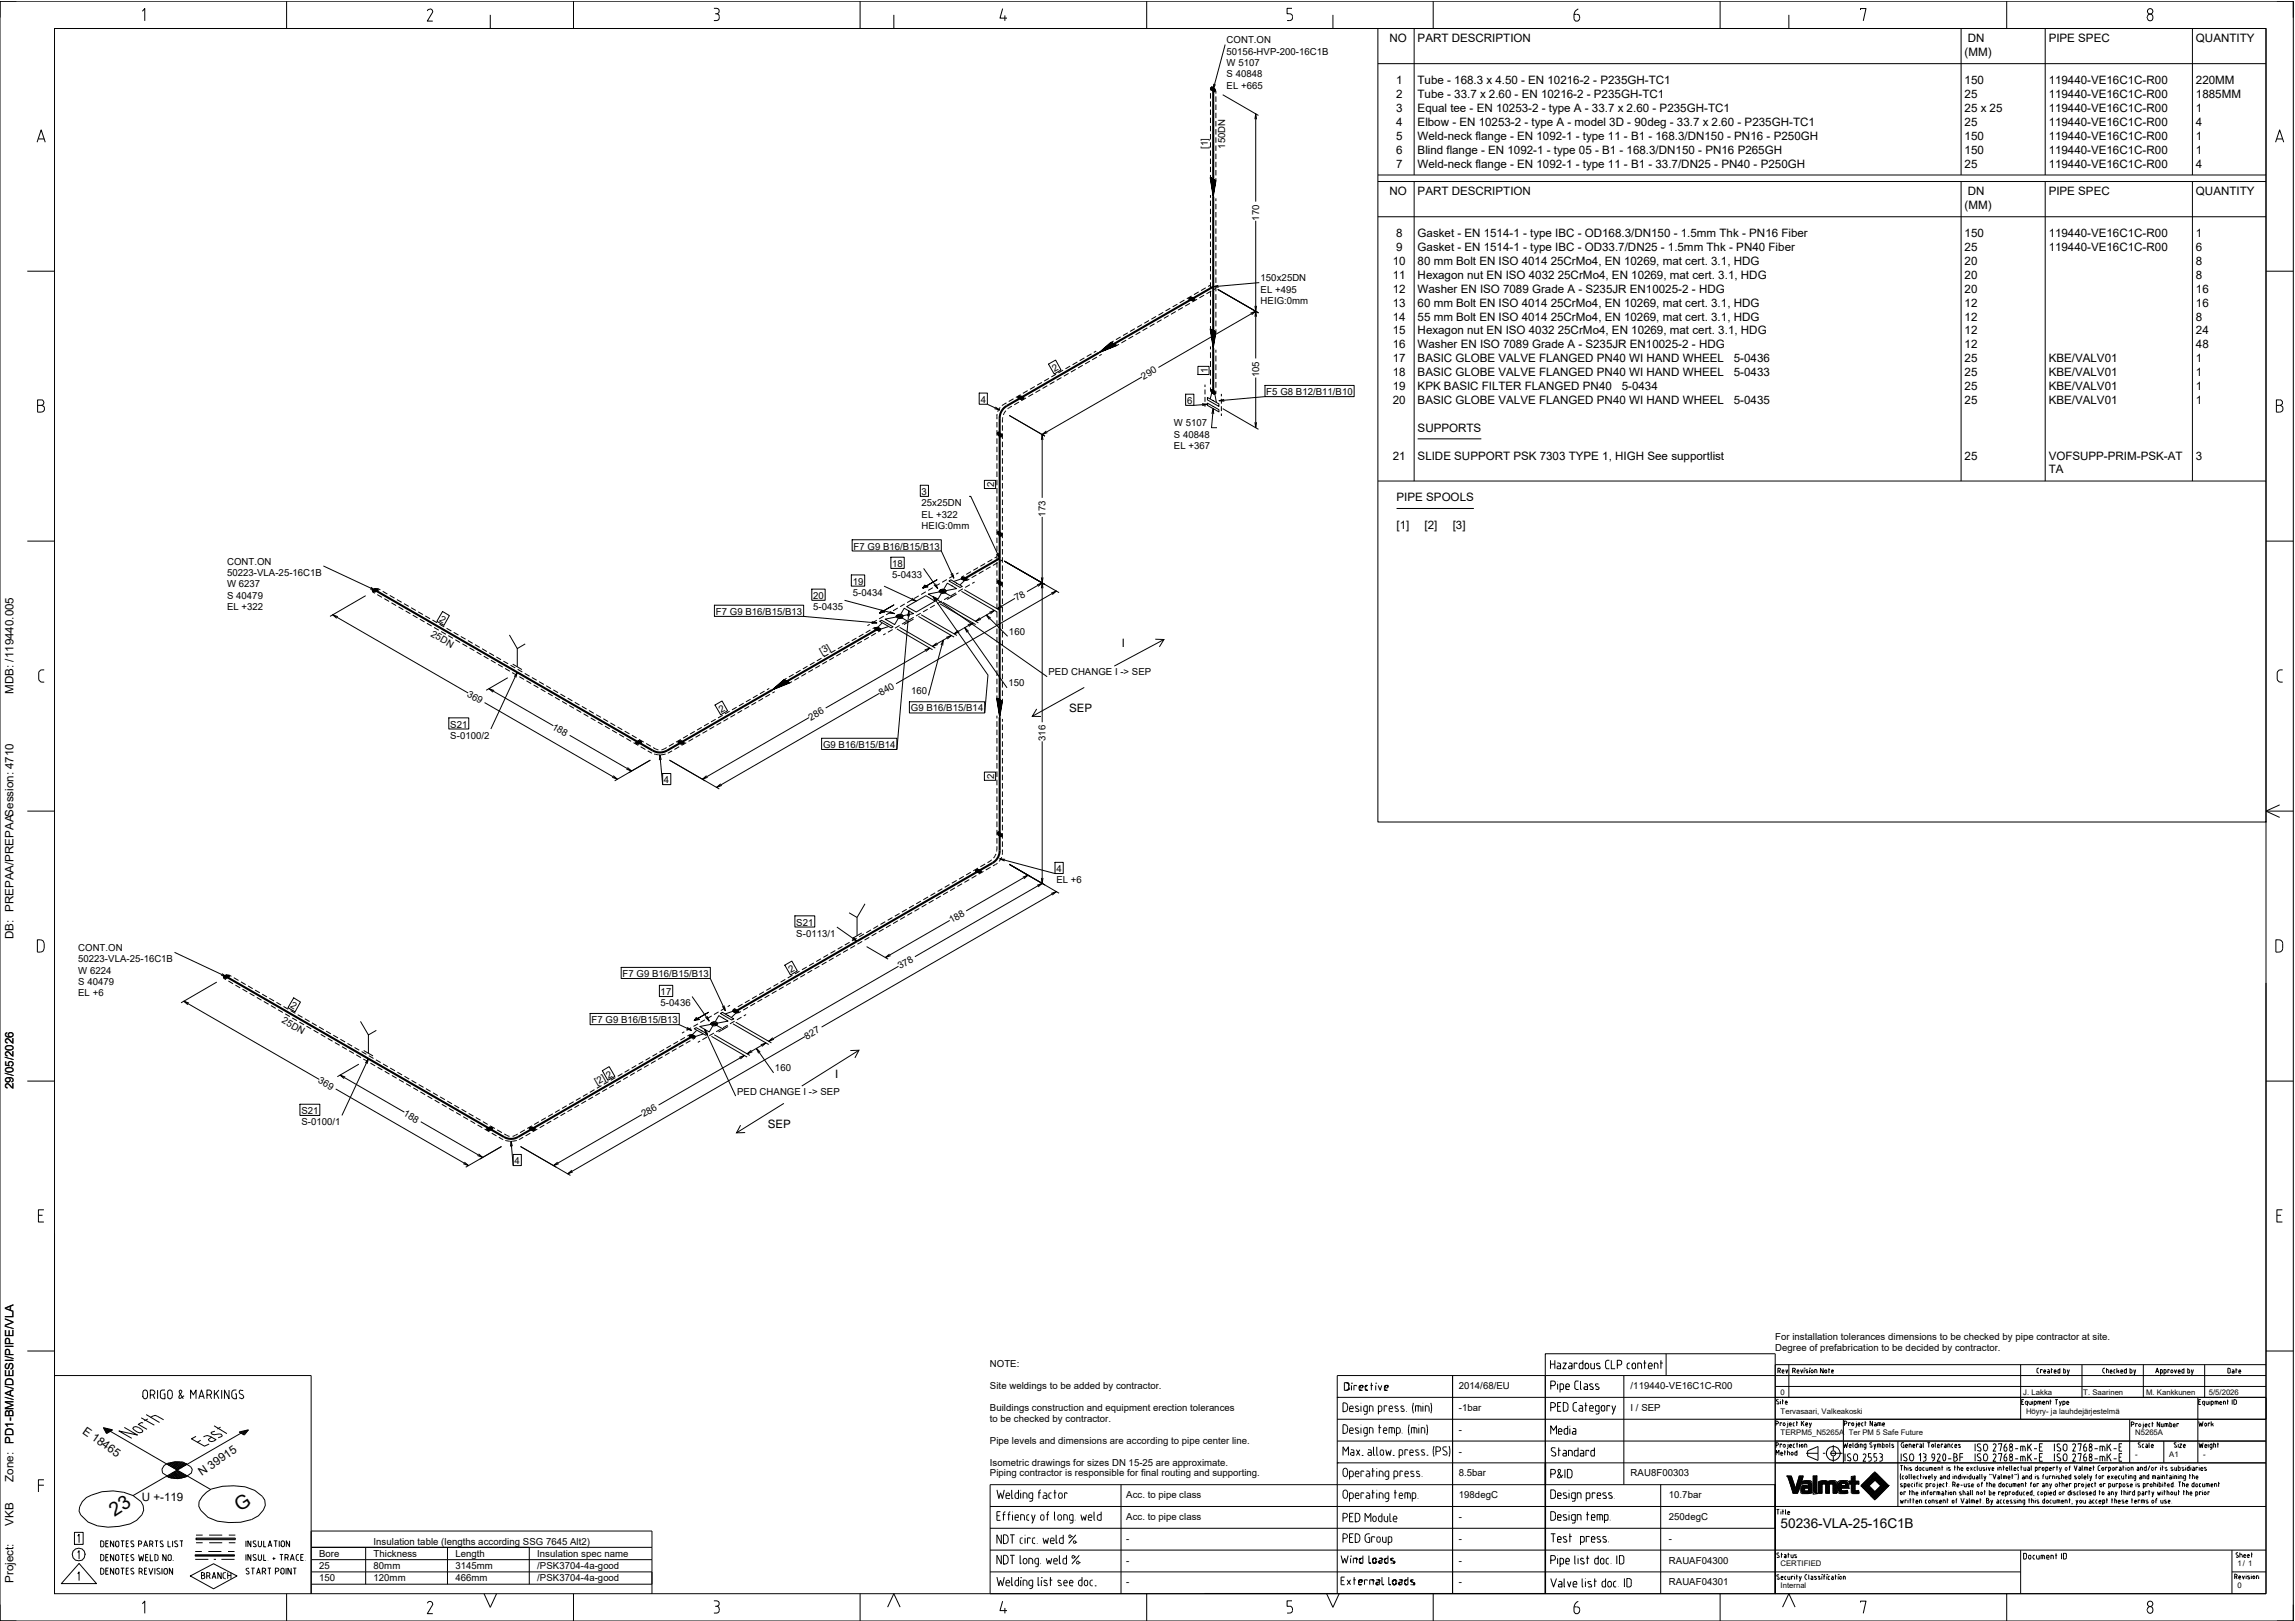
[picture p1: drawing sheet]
<svg xmlns="http://www.w3.org/2000/svg" width="841mm" height="594mm" viewBox="0 0 841 594" stroke-linecap="round" stroke-linejoin="round" font-family="sans-serif">
<defs><g id="words">
<g font-size="7.1">
<text x="42" y="556" transform="rotate(-33 42 556)">23</text>
<text x="87.9" y="554" transform="rotate(-33 87.9 554)">G</text>
</g>
<text font-size="4.9" x="652.5" y="560">50236-VLA-25-16C1B</text>
<g font-size="4.2">
<text x="509.2" y="15.5">NO</text>
<text x="519.5" y="15.5">PART DESCRIPTION</text>
<text x="721.1" y="15.5">DN</text>
<text x="750.7" y="15.5">PIPE SPEC</text>
<text x="804.7" y="15.5">QUANTITY</text>
<text x="719.9" y="20.5">(MM)</text>
<text x="511.6" y="30.8">1</text>
<text x="511.6" y="35.9">2</text>
<text x="519.5" y="30.8">Tube - 168.3 x 4.50 - EN 10216-2 - P235GH-TC1</text>
<text x="519.5" y="35.9">Tube - 33.7 x 2.60 - EN 10216-2 - P235GH-TC1</text>
<text x="719.9" y="30.8">150</text>
<text x="719.9" y="35.9">25</text>
<text x="750.7" y="30.8">119440-VE16C1C-R00</text>
<text x="750.7" y="35.9">119440-VE16C1C-R00</text>
<text x="804.7" y="30.8">220MM</text>
<text x="804.7" y="35.9">1885MM</text>
<text x="511.6" y="41">3</text>
<text x="519.5" y="41">Equal tee - EN 10253-2 - type A - 33.7 x 2.60 - P235GH-TC1</text>
<text x="719.9" y="41">25 x 25</text>
<text x="750.7" y="41">119440-VE16C1C-R00</text>
<text x="804.7" y="41">1</text>
<text x="511.6" y="46.1">4</text>
<text x="519.5" y="46.1">Elbow - EN 10253-2 - type A - model 3D - 90deg - 33.7 x 2.60 - P235GH-TC1</text>
<text x="719.9" y="46.1">25</text>
<text x="750.7" y="46.1">119440-VE16C1C-R00</text>
<text x="804.7" y="46.1">4</text>
<text x="511.6" y="51.2">5</text>
<text x="519.5" y="51.2">Weld-neck flange - EN 1092-1 - type 11 - B1 - 168.3/DN150 - PN16 - P250GH</text>
<text x="719.9" y="51.2">150</text>
<text x="750.7" y="51.2">119440-VE16C1C-R00</text>
<text x="804.7" y="51.2">1</text>
<text x="511.6" y="56.3">6</text>
<text x="519.5" y="56.3">Blind flange - EN 1092-1 - type 05 - B1 - 168.3/DN150 - PN16 P265GH</text>
<text x="719.9" y="56.3">150</text>
<text x="750.7" y="56.3">119440-VE16C1C-R00</text>
<text x="804.7" y="56.3">1</text>
<text x="511.6" y="61.4">7</text>
<text x="519.5" y="61.4">Weld-neck flange - EN 1092-1 - type 11 - B1 - 33.7/DN25 - PN40 - P250GH</text>
<text x="719.9" y="61.4">25</text>
<text x="750.7" y="61.4">119440-VE16C1C-R00</text>
<text x="804.7" y="61.4">4</text>
<text x="509.2" y="71.6">NO</text>
<text x="519.5" y="71.6">PART DESCRIPTION</text>
<text x="721.1" y="71.6">DN</text>
<text x="750.7" y="71.6">PIPE SPEC</text>
<text x="804.7" y="71.6">QUANTITY</text>
<text x="719.9" y="76.6">(MM)</text>
<text x="511.6" y="86.9">8</text>
<text x="519.5" y="86.9">Gasket - EN 1514-1 - type IBC - OD168.3/DN150 - 1.5mm Thk - PN16 Fiber</text>
<text x="719.9" y="86.9">150</text>
<text x="750.7" y="86.9">119440-VE16C1C-R00</text>
<text x="804.7" y="86.9">1</text>
<text x="511.6" y="92">9</text>
<text x="519.5" y="92">Gasket - EN 1514-1 - type IBC - OD33.7/DN25 - 1.5mm Thk - PN40 Fiber</text>
<text x="719.9" y="92">25</text>
<text x="750.7" y="92">119440-VE16C1C-R00</text>
<text x="804.7" y="92">6</text>
<text x="510.4" y="97.1">10</text>
<text x="519.5" y="97.1">80 mm Bolt EN ISO 4014</text>
<text x="568.3" y="97.1">25CrMo4, EN 10269, mat cert. 3.1, HDG</text>
<text x="719.9" y="97.1">20</text>
<text x="804.7" y="97.1">8</text>
<text x="510.4" y="102.2">11</text>
<text x="510.4" y="107.3">12</text>
<text x="519.5" y="102.2">Hexagon nut EN ISO 4032</text>
<text x="519.5" y="107.3">Washer EN ISO 7089 Grade A - S235JR EN10025-2 - HDG</text>
<text x="570.9" y="102.2">25CrMo4, EN 10269, mat cert. 3.1, HDG</text>
<text x="719.9" y="102.2">20</text>
<text x="719.9" y="107.3">20</text>
<text x="804.7" y="102.2">8</text>
<text x="804.7" y="107.3">16</text>
<text x="510.4" y="112.4">13</text>
<text x="519.5" y="112.4">60 mm Bolt EN ISO 4014</text>
<text x="568.3" y="112.4">25CrMo4, EN 10269, mat cert. 3.1, HDG</text>
<text x="719.9" y="112.4">12</text>
<text x="804.7" y="112.4">16</text>
<text x="510.4" y="117.5">14</text>
<text x="519.5" y="117.5">55 mm Bolt EN ISO 4014</text>
<text x="568.3" y="117.5">25CrMo4, EN 10269, mat cert. 3.1, HDG</text>
<text x="719.9" y="117.5">12</text>
<text x="804.7" y="117.5">8</text>
<text x="510.4" y="122.6">15</text>
<text x="519.5" y="122.6">Hexagon nut EN ISO 4032</text>
<text x="570.9" y="122.6">25CrMo4, EN 10269, mat cert. 3.1, HDG</text>
<text x="719.9" y="122.6">12</text>
<text x="804.7" y="122.6">24</text>
<text x="510.4" y="127.7">16</text>
<text x="519.5" y="127.7">Washer EN ISO 7089 Grade A - S235JR EN10025-2 - HDG</text>
<text x="719.9" y="127.7">12</text>
<text x="804.7" y="127.7">48</text>
<text x="510.4" y="132.8">17</text>
<text x="510.4" y="137.9">18</text>
<text x="519.5" y="132.8">BASIC GLOBE VALVE FLANGED PN40 WI HAND WHEEL</text>
<text x="519.5" y="137.9">BASIC GLOBE VALVE FLANGED PN40 WI HAND WHEEL</text>
<text x="635.3" y="132.8">5-0436</text>
<text x="635.3" y="137.9">5-0433</text>
<text x="719.9" y="132.8">25</text>
<text x="719.9" y="137.9">25</text>
<text x="750.7" y="132.8">KBE/VALV01</text>
<text x="750.7" y="137.9">KBE/VALV01</text>
<text x="804.7" y="132.8">1</text>
<text x="804.7" y="137.9">1</text>
<text x="510.4" y="143">19</text>
<text x="519.5" y="143">KPK BASIC FILTER FLANGED PN40</text>
<text x="594.3" y="143">5-0434</text>
<text x="719.9" y="143">25</text>
<text x="750.7" y="143">KBE/VALV01</text>
<text x="804.7" y="143">1</text>
<text x="510.4" y="148.1">20</text>
<text x="519.5" y="148.1">BASIC GLOBE VALVE FLANGED PN40 WI HAND WHEEL</text>
<text x="635.3" y="148.1">5-0435</text>
<text x="719.9" y="148.1">25</text>
<text x="750.7" y="148.1">KBE/VALV01</text>
<text x="804.7" y="148.1">1</text>
<text x="519.5" y="158.3">SUPPORTS</text>
<text x="510.4" y="168.5">21</text>
<text x="519.5" y="168.5">SLIDE SUPPORT PSK 7303 TYPE 1, HIGH See supportlist</text>
<text x="719.9" y="168.5">25</text>
<text x="750.7" y="168.5">VOFSUPP-PRIM-PSK-AT</text>
<text x="750.7" y="173.4">TA</text>
<text x="804.7" y="168.5">3</text>
<text x="511.8" y="183.7">PIPE SPOOLS</text>
<text x="511.8" y="193.9">[1]</text>
<text x="522" y="193.9">[2]</text>
<text x="532.3" y="193.9">[3]</text>
<text x="411.1" y="237">I</text>
<text x="5" y="254.2" transform="rotate(-90 5 254.2)">MDB: /119440.005</text>
<text x="391.8" y="260.9">SEP</text>
<text x="5" y="344.2" transform="rotate(-90 5 344.2)">DB: PREPAA/PREPAASession: 4710</text>
<text x="306.1" y="395.1">I</text>
<text x="5" y="399.1" transform="rotate(-90 5 399.1)">29/05/2026</text>
<text x="281.3" y="413.5">SEP</text>
<text x="30" y="525" transform="rotate(35 30 525)">E 18465</text>
<text x="5" y="529" transform="rotate(-90 5 529)">PD1-BM/A/DESI/PIPE/VLA</text>
<text x="5" y="543" transform="rotate(-90 5 543)">Zone:</text>
<text x="74" y="541" transform="rotate(-35 74 541)">N 39915</text>
<text x="52" y="550">U +-119</text>
<text x="5" y="559" transform="rotate(-90 5 559)">VKB</text>
<text x="5" y="580" transform="rotate(-90 5 580)">Project:</text>
</g>
<g font-size="3.5">
<text x="449.5" y="15.8">CONT.ON</text>
<text x="449.5" y="20">50156-HVP-200-16C1B</text>
<text x="449.5" y="24.1">W 5107</text>
<text x="449.5" y="28.3">S 40848</text>
<text x="449.5" y="32.5">EL +665</text>
<text x="442.6" y="54.5" transform="rotate(-90 442.6 54.5)">[1]</text>
<text x="448.9" y="54.5" transform="rotate(-90 448.9 54.5)">150DN</text>
<text x="461.4" y="80.8" transform="rotate(-90 461.4 80.8)">170</text>
<text x="462" y="103">150x25DN</text>
<text x="462" y="107.2">EL +495</text>
<text x="462" y="111.4">HEIG:0mm</text>
<text x="386.5" y="136.3" transform="rotate(-30 386.5 136.3)">2</text>
<text x="442.6" y="136.7" transform="rotate(-90 442.6 136.7)">1</text>
<text x="419.1" y="139.2" transform="rotate(-30 419.1 139.2)">290</text>
<text x="461.4" y="138.3" transform="rotate(-90 461.4 138.3)">105</text>
<text x="359.4" y="147.6">4</text>
<text x="435" y="148">6</text>
<text x="464" y="144.8">F5 G8 B12/B11/B10</text>
<text x="430.2" y="156.2">W 5107</text>
<text x="430.2" y="160.4">S 40848</text>
<text x="430.2" y="164.5">EL +367</text>
<text x="364.3" y="178.5" transform="rotate(-90 364.3 178.5)">2</text>
<text x="337.7" y="181.4">3</text>
<text x="337.7" y="185.6">25x25DN</text>
<text x="337.7" y="189.7">EL +322</text>
<text x="383.2" y="189.3" transform="rotate(-90 383.2 189.3)">173</text>
<text x="337.7" y="193.9">HEIG:0mm</text>
<text x="312.8" y="201.4">F7 G9 B16/B15/B13</text>
<text x="83.2" y="206.9">CONT.ON</text>
<text x="326.9" y="207.8">18</text>
<text x="83.2" y="211">50223-VLA-25-16C1B</text>
<text x="83.2" y="215.2">W 6237</text>
<text x="312.5" y="214.3">19</text>
<text x="326.9" y="211.9">5-0433</text>
<text x="83.2" y="219.4">S 40479</text>
<text x="297.9" y="219.5">20</text>
<text x="312.5" y="218.4">5-0434</text>
<text x="372.6" y="220.4" transform="rotate(-30 372.6 220.4)">78</text>
<text x="83.2" y="223.5">EL +322</text>
<text x="160.8" y="227.5" transform="rotate(30 160.8 227.5)">2</text>
<text x="262.3" y="225.4">F7 G9 B16/B15/B13</text>
<text x="297.9" y="223.6">5-0435</text>
<text x="157.6" y="233" transform="rotate(30 157.6 233)">25DN</text>
<text x="369.7" y="232.6">160</text>
<text x="301.2" y="239.9" transform="rotate(-30 301.2 239.9)">[3]</text>
<text x="369.5" y="251.5">150</text>
<text x="384.2" y="247.4">PED CHANGE I -&gt; SEP</text>
<text x="170.9" y="255" transform="rotate(30 170.9 255)">369</text>
<text x="322.9" y="255.1" transform="rotate(-30 322.9 255.1)">840</text>
<text x="333.9" y="254.3">160</text>
<text x="264.3" y="261.2" transform="rotate(-30 264.3 261.2)">2</text>
<text x="333.8" y="260.7">G9 B16/B15/B14</text>
<text x="165" y="266.6">S21</text>
<text x="202.1" y="267" transform="rotate(30 202.1 267)">188</text>
<text x="297.1" y="264" transform="rotate(-30 297.1 264)">286</text>
<text x="165" y="270.8">S-0100/2</text>
<text x="301.6" y="274.1">G9 B16/B15/B14</text>
<text x="383.2" y="271.6" transform="rotate(-90 383.2 271.6)">316</text>
<text x="243.3" y="287">4</text>
<text x="364.3" y="285.4" transform="rotate(-90 364.3 285.4)">2</text>
<text x="387.1" y="319.6">4</text>
<text x="387.1" y="323.7">EL +6</text>
<text x="291.8" y="339.2">S21</text>
<text x="348.7" y="338.3" transform="rotate(-30 348.7 338.3)">188</text>
<text x="291.8" y="343.3">S-0113/1</text>
<text x="28.6" y="348.5">CONT.ON</text>
<text x="28.6" y="352.6">50223-VLA-25-16C1B</text>
<text x="28.6" y="356.8">W 6224</text>
<text x="228.1" y="358.1">F7 G9 B16/B15/B13</text>
<text x="289.8" y="356.6" transform="rotate(-30 289.8 356.6)">2</text>
<text x="329.9" y="355.2" transform="rotate(-30 329.9 355.2)">378</text>
<text x="28.6" y="361">S 40479</text>
<text x="28.6" y="365.1">EL +6</text>
<text x="242.1" y="364.7">17</text>
<text x="106.2" y="369.1" transform="rotate(30 106.2 369.1)">2</text>
<text x="242.1" y="368.8">5-0436</text>
<text x="103" y="374.5" transform="rotate(30 103 374.5)">25DN</text>
<text x="216.7" y="375">F7 G9 B16/B15/B13</text>
<text x="295.6" y="380.9" transform="rotate(-30 295.6 380.9)">827</text>
<text x="284" y="392.6">160</text>
<text x="116.3" y="396.6" transform="rotate(30 116.3 396.6)">369</text>
<text x="218.7" y="397.7" transform="rotate(-30 218.7 397.7)">[2] 2</text>
<text x="270.1" y="401.1">PED CHANGE I -&gt; SEP</text>
<text x="110.5" y="408.2">S21</text>
<text x="110.5" y="412.4">S-0100/1</text>
<text x="147.6" y="408.6" transform="rotate(30 147.6 408.6)">188</text>
<text x="235.9" y="409.5" transform="rotate(-30 235.9 409.5)">286</text>
<text x="188.5" y="426.6">4</text>
<text x="650.5" y="491.1">For installation tolerances dimensions to be checked by pipe contractor at site.</text>
<text x="650.5" y="495.1">Degree of prefabrication to be decided by contractor.</text>
<text x="362.7" y="501">NOTE:</text>
<text x="362.7" y="509">Site weldings to be added by contractor.</text>
<text x="534.6" y="509">2014/68/EU</text>
<text x="597.6" y="509">/119440-VE16C1C-R00</text>
<text x="362.7" y="517">Buildings construction and equipment erection tolerances</text>
<text x="362.7" y="521">to be checked by contractor.</text>
<text x="534.6" y="517">-1bar</text>
<text x="597.6" y="517">I / SEP</text>
<text x="534.6" y="525">-</text>
<text x="362.7" y="529">Pipe levels and dimensions are according to pipe center line.</text>
<text x="534.6" y="533">-</text>
<text x="362.7" y="537">Isometric drawings for sizes DN 15-25 are approximate.</text>
<text x="362.7" y="541">Piping contractor is responsible for final routing and supporting.</text>
<text x="534.6" y="541">8.5bar</text>
<text x="597.6" y="541">RAU8F00303</text>
<text x="412.7" y="549">Acc. to pipe class</text>
<text x="534.6" y="549">198degC</text>
<text x="611.5" y="549">10.7bar</text>
<text x="412.7" y="557">Acc. to pipe class</text>
<text x="534.6" y="557">-</text>
<text x="611.5" y="557">250degC</text>
<text x="136.9" y="566">Insulation table (lengths according SSG 7645 Alt2)</text>
<text x="412.7" y="565">-</text>
<text x="534.6" y="565">-</text>
<text x="611.5" y="565">-</text>
<text x="116.9" y="570.5">Bore</text>
<text x="116.9" y="575">25</text>
<text x="136.9" y="570.5">Thickness</text>
<text x="136.9" y="575">80mm</text>
<text x="166.9" y="570.5">Length</text>
<text x="166.9" y="575">3145mm</text>
<text x="196.9" y="570.5">Insulation spec name</text>
<text x="196.9" y="575">/PSK3704-4a-good</text>
<text x="412.7" y="573">-</text>
<text x="534.6" y="573">-</text>
<text x="611.5" y="573">RAUAF04300</text>
<text x="116.9" y="579.5">150</text>
<text x="136.9" y="579.5">120mm</text>
<text x="166.9" y="579.5">466mm</text>
<text x="196.9" y="579.5">/PSK3704-4a-good</text>
<text x="412.7" y="581">-</text>
<text x="534.6" y="581">-</text>
<text x="611.5" y="581">RAUAF04301</text>
</g>
<g font-size="2.8">
<text x="652.5" y="511">0</text>
<text x="741.4" y="511">J. Lakka</text>
<text x="763.4" y="511">T. Saarinen</text>
<text x="786.4" y="511">M. Kankkunen</text>
<text x="809.4" y="511">5/5/2026</text>
<text x="652.5" y="518">Tervasaari, Valkeakoski</text>
<text x="742.4" y="518">Höyry- ja lauhdejärjestelmä</text>
<text x="652.5" y="526">TERPM5_N5265A</text>
<text x="677.5" y="526">Ter PM 5 Safe Future</text>
<text x="782.4" y="526">N5265A</text>
<text x="782.4" y="534">-</text>
<text x="794.9" y="534">A1</text>
<text x="807.4" y="534">-</text>
<text x="652.5" y="574">CERTIFIED</text>
<text x="819.9" y="574">1/ 1</text>
<text x="652.5" y="582">Internal</text>
<text x="819.9" y="582">0</text>
</g>
</g></defs>
<g fill="none" stroke="#000" stroke-width=".37">
<path d="M0 .4h840.4v593.6h-840.4zM6 .4h-6v6.1M20 10.4h810.4v573.6h-810.4zM52.2 4.1l.9-1v4.5M105 .4v10M157.6 3.4h-.5l-.5 .6M157.6 3.2a.95 .95 0 0 1 .8 1.5l-1.8 3h2M179.7 5.4v5M210.2 .4v10M261.6 3.1h1a1.03 1.03 0 0 1 .9 1.2 1.03 1.03 0 0 1-1.4 .7M262.6 5a.89 .89 0 0 1 .9 1M263.5 6.5a.89 .89 0 0 1-.9 1h-1"/>
<path d="M263.6 6v.5M315.2 .4v10M327.5 5.4v5M367.4 3.1l-1 3.5h2.6M368.2 5.6v2M420.2 .4v10M449 16.3l-4.4 16.4M473.4 3.1h-1.7v1.9h1a1.28 1.28 0 0 1 1 1.3 1.28 1.28 0 0 1-1 1.2h-1M488.5 5.4v5M504.9 10.4h325.5v290.8h-325.5zM504.9 10.4h325.5M518.2 10.4v53.7"/>
<path d="M525.2 .4v10M577.8 5.3h-1v1.4a.99 .99 0 0 0 1 1 .99 .99 0 0 0 1-1M577.9 5.3a1.02 1.02 0 0 1 1 1.4M578.4 3.2a2.37 2.37 0 0 0-1.6 2.1M630.3 .4v10M655.5 5.4v5M681.8 3.7v-.6h2l-1 4.5M718.6 10.4v53.7M735.4 .4v10M749.5 10.4v53.7M786.8 6.2v.4M786.9 6.2a1.1 1.1 0 0 1 1.6-.9 1.1 1.1 0 0 1 .3 1.7 .99 .99 0 0 1-1.1 .6 .99 .99 0 0 1-.8-1"/>
<path d="M803.4 10.4v53.7M834.4 .4h6v6.1M443.6 32.1v1M443.6 34.1v2M443.6 37.1v2M444.1 31.8l1 .6 .4 .8-.4 .4-1-.6-.4-.8zM444.8 30.7l-.2 2 .8-1.8M445.6 33.3v1M445.6 35.3v2M445.6 38.3v2M448.1 34.7l13.1 7.6M504.9 23.3h325.5"/>
<path d="M13.6 52.1l1.5-4.5 1.5 4.5M14.1 50.9h2.1M443.6 40.1v2M443.6 43.1v2M443.6 46.1v2M443.6 49.1v2M443.6 52.1v2M443.6 55.1v2M443.6 58.1v2M445.6 41.3v2M445.6 44.3v2M445.6 47.3v2"/>
<path d="M445.6 50.3v2M445.6 53.3v2M445.6 56.3v2M445.6 59.3v2M459.9 43.7l.3-2 .3 2M460.2 41.7v32.2M833.9 52.1l1.5-4.5 1.5 4.5M834.4 50.9h2.1M443.6 61.1v2M443.6 64.1v1M443.6 71.5v1M443.6 73.5v2"/>
<path d="M443.6 76.5v2M443.6 79.5v2M444.6 65.7l-1.1-.6 1.1 7 1-5.8-2-1.2 1 6.4 .9-5.3-1.7-1 .8 5.6 .8-4.7-1.5-.8 .7 4.9 .6-4.1-1.2-.7 .6 4.2 .5-3.6-.9-.5 .4 3.5 .3-3.1-.6-.4 .3 2.9 .2-2.6-.3-.2 .1 2.2 .1-2.1-.1 6.4M445.6 62.3v2M445.6 65.3v1M445.6 72.7v1M445.6 74.7v2M445.6 77.7v2M504.9 64.1h325.5M504.9 66.5h325.5M504.9 79.4h325.5M518.2 66.5v109.8"/>
<path d="M718.6 66.5v109.8M749.5 66.5v109.8M803.4 66.5v109.8M10 99.4h10M443.6 82.5v2M443.6 85.5v2M443.6 88.5v2M443.6 91.5v2M443.6 94.5v2M443.6 97.5v2M445.6 80.7v2M445.6 83.7v2"/>
<path d="M445.6 86.7v2M445.6 89.7v2M445.6 92.7v2M445.6 95.7v2M445.6 98.7v2M460.2 80.9v50.4M830.4 99.4h10M418.5 118.9l-1.8 1.1M421 117.5l-1.7 1M423.1 118.6l-1.8 1.1M423.7 116l-1.8 1M425.7 117.2l-1.8 1"/>
<path d="M426.3 114.5l-1.8 1M428.2 115.7l-1.7 1M428.8 113l-1.7 .9M430.9 114.2l-1.8 1M431.5 111.5l-1.8 1M433.4 112.7l-1.7 .9M434 110l-1.7 1M435.9 109.1l.9-.1 1.1 .6-.2 .5-.9 .1-1.1-.6zM436 111.2l-1.7 1M436.6 108.5l-1.7 1M438.7 109.7l-1.8 1M439.3 107l-1.8 1"/>
<path d="M441.2 108.2l-1.7 1M441.8 105.5l-1.7 1M443.6 100.5v2M443.6 103.5v2M443.6 106.6v2.2M443.6 109.8v2.2M443.6 113.1v2.1M443.6 116.3v2.1M443.6 119.5v1.1M443.6 104.5l-.9 .5M443.8 106.7l-1.7 1M445.6 101.7v2"/>
<path d="M445.6 104.7v2M445.6 107.8v2.2M445.6 111v2.2M445.6 114.2v2.2M445.6 117.5v2.1M445.6 105.7l-.9 .5M446.3 106.1l14.9 8.6M446.5 104.6l-1.9 .5 2 .2M458.3 114.8l1.9-.7-1.5 1.3M459.9 112.1l.3 2 .3-2M459.9 116.1l.3-2 .3 2M460.2 114.1l-35.7 20.6"/>
<path d="M461.5 103.6l-16.9 1.5M384.2 133.4l2.6-1.5 2 3.7-2.5 1.5zM384.4 138.7l-1.8 .9M386.4 139.9l-1.7 .9M387 137.1l-1.8 1M389 138.4l-1.8 .9M389.6 135.6l-1.8 1M391.6 136.8l-1.8 1M392.2 134.1l-1.8 1M394.2 135.3l-1.7 1M394.8 132.6l-1.8 1.1M396.8 133.8l-1.8 1"/>
<path d="M397.4 131.2l-1.8 1M399.4 132.3l-1.8 1.1M400 129.7l-1.8 .9M401.7 128.7l-.9 .4M402 130.9l-1.8 1M403.7 129.8l-.9 .5M408.1 125l-.9 .4M408.2 126l-1.1-.6-4.4 3.8 6.5-2.6-2-1.2-4 3.6 5.9-2.4-1.7-1-3.6 3.1 5.2-2.2-1.5-.8-3.2 2.5 4.5-1.7-1.2-.8-2.8 2.4 3.9-1.8-.9-.4-2.4 1.7 3.1-1.3-.6-.4-2.1 1.6 2.6-1.3-.3-.2-1.7 1 1.9-1-5.6 3.2M410.1 126.2l-.9 .4M410.7 123.5l-1.8 1M412.7 124.7l-1.8 1M413.3 122l-1.8 .9"/>
<path d="M415.3 123.2l-1.8 .9M415.9 120.4l-1.8 1M417.9 121.7l-1.8 .9M418.5 138.1l-36.6 21.1v23.2M420.4 120.1l-1.7 1M439 134.3h4.1v2.9h-4.1zM443.6 126.9v1.1M443.6 129.1v2.1M443.6 132.3v2.2M443.6 135.5v2.2M443.6 138.8v2.1M444.6 121.1l-1.1-.5 1.1 6.9 1-5.8-2-1.1 1 6.3 .9-5.2-1.7-1 .8 5.6 .8-4.7-1.5-.9 .7 5 .6-4.1-1.2-.7 .6 4.2 .5-3.7-.9-.4 .4 3.5 .3-3.1-.6-.4 .3 2.8 .2-2.5-.3-.2 .1 2.1 .1-2.1-.1 6.4"/>
<path d="M445.6 120.7v1M445.6 128.2v1M445.6 130.3v2.1M445.6 133.5v2.2M445.6 136.7v2.2M445.6 140v2.1M460.2 138.4v18.3M13.8 146.5h1.3a1.01 1.01 0 0 1 1 1 1.01 1.01 0 0 1-1 1 1.24 1.24 0 0 1 1.2 1.3 1.24 1.24 0 0 1-1.2 1.2h-1.3zM13.8 148.5h1.3M358.8 144h3v4.1h-3zM361.8 148.1l4.5 2.1M364.7 149.1l1.6 1.1-1.9-.5"/>
<path d="M365.3 152.6v1M365.3 154.6v2M365.3 157.6v2M365.4 151.7l-.1 .9M365.4 158.7l.4-.4 1 .6 .4 .8-.4 .4-1-.6zM366.5 149.3l-.9 1.6M367.3 155.8v2M367.3 158.8v2M367.4 152.9l-.1 1.9M368.6 150.5l-.9 1.6M368.8 147.6l-1.7 1.1M369.8 152.2l13.1 7.6"/>
<path d="M370.8 148.8l-1.6 1.1M371.4 146.1l-1.8 1M373.2 145.2l.9-.1 1.1 .6-.2 .5-.9 .1-1.1-.6zM373.4 147.3l-1.7 1M374 144.6l-1.7 1M376 145.8l-1.8 1M376.6 143.1l-1.8 1M378.6 144.3l-1.7 1M379.2 141.6l-1.8 1M381.2 142.8l-1.7 1M381.8 140.1l-1.7 1M383.4 157.9l-1.5 1.3 1.9-.7"/>
<path d="M383.8 141.3l-1.8 1M434.5 144.4h3v4.1h-3zM440.5 147.9l2 .2-1.9 .5M441.6 140.9v.9M441.6 142.7v1.8M441.6 145.4v1.8M441.6 148.1v.9M442.5 145.6l4.2 2.4v.9l-4.2-2.4zM442.5 147.7l4.2 2.4v.8l-4.2-2.4zM442.5 148.1l-5 .4M443.5 146.2l.7-2.8 .9 .5 .7 3.7M443.6 142v1"/>
<path d="M443.7 143.1l.4-.4 1 .6 .4 .8-.4 .4-1-.6zM444.1 151.6l.5-1.9 .2 2M444.6 149.7l-.6 7h2M445.6 143.2v1M447.6 144.3v.9M447.6 146.1v1.8M447.6 148.8v1.8M447.6 151.5v.9M448.1 149.7l13.1 7.6M448.6 146.3l-1.9 .5 2 .2M459.9 154.7l.3 2 .3-2M463.6 141.2h32.6v4.1h-32.6z"/>
<path d="M463.6 145.3l-16.9 1.5M834.2 146.5h1.2a1.01 1.01 0 0 1 1 1 1.01 1.01 0 0 1-1 1 1.24 1.24 0 0 1 1.2 1.3 1.24 1.24 0 0 1-1.2 1.2h-1.2zM834.2 148.5h1.2M337.2 177.8h3v4.1h-3zM360.7 176h4.1v3h-4.1zM365.3 160.6v2.1M365.3 163.7v2M365.3 166.7v2M365.3 169.7v2.1M365.3 172.8v2M365.3 175.8v2M365.3 178.8v2"/>
<path d="M367.3 161.8v2M367.3 164.9v2M367.3 167.9v2M367.3 170.9v2.1M367.3 174v2M367.3 177v2M381.6 161.2l.3-2 .3 2M504.9 176.3h325.5M519.5 160.8h23.3M10 198.3h10M312.3 197.8h32.6v4.1h-32.6zM355.1 181.9h.6l10.6 22.7"/>
<path d="M365.3 181.9v2M365.3 184.9v2M365.3 187.9v2M365.3 191v2M365.3 194v2M365.3 197v2M365.3 200v2M365.8 194.7l1 .6 .4 .8-.4 .4-1-.6-.4-.8zM367.3 180v2.1M367.3 183.1v2M367.3 186.1v2M367.3 189.1v2"/>
<path d="M367.3 192.2v2M367.3 195.2v2M367.3 198.2v2M381.9 189.4v75.3M511.8 186.3h28.3M830.4 198.3h10M118.5 207.4l19 8.9M134 218.3l-13.1 7.6M135.9 215.2l1.6 1.1-1.9-.5M136.4 216.3l1.1-.6 .9 .1 .2 .5-1.1 .6-.9-.1zM136.5 216.9l.9 .5M138.2 217.9l1.8 1"/>
<path d="M138.5 215.7l.9 .5M140.2 216.7l1.8 1M140.8 219.4l1.8 1M142.8 218.2l1.8 1M145.4 219.7l1.8 1M297.5 215.9h4.9v4.1h-4.9zM309.5 220l18.3 4.9M312 210.7h4.9v4.1h-4.9zM324 214.8l11.8 5.5M326.5 204.2h4.9v4.1h-4.9zM334.1 219.8l-1.7 1M334.2 219.2l1.6 1.1-1.9-.5"/>
<path d="M336.7 218.3l-1.7 1M338.4 208.3l5.2 7.4M338.9 214.4l1.1 .7-1.9 .4 5.2-3-5.2 3zM339.3 216.9l-1.8 1M340.2 217.7l10.3-2-3.4-2-3.5 6zM341.8 215.4l-1.7 1M342.8 213.9l.8 1.8-1.4-1.4M343.7 219.5l-1.7-.8 1.3 1.4-1.3-1.4 .7 1.8M344 216.7h2.7M344.3 216.5l2.2 .5M344.4 213.9l-1.7 1M344.5 216.2l-.5 .5 1.3 .8 1.1-.2 .3-.6-.3-.6-1.1-.2-.8 .3 1.9 1.1"/>
<path d="M344.9 201.9l4.6 10M345 216.1l.9 1.3M345.3 215.9v1.6M345.3 216.7l3.6 2M346.4 216.1l-1.9 1.1M347 212.4l-1.7 1M347.7 218.8l-1.7 1M347.7 212.9l.7-.4 4.2 2.4-.8 .4zM349 210l.5 1.9-1.1-1.6M349.5 213.1l3.4-1.2 .9 .5-2.1 2M349.5 210.9l-1.7 1M350.3 217.3l-1.7 1"/>
<path d="M350.5 217.7l-3.5 2M351.2 209.9l-.8 .5M352.3 216.7l13.1 7.6M352.4 211.6l.9-.1 1.1 .6-.2 .5-.9 .1-1-.6zM352.9 215.8l-1.8 1M353.2 211l-.9 .5M353.3 216.1l13.1 7.6M355.2 212.2l-.9 .5M355.4 214.3l-1.7 1M355.8 209.5l-1.7 1M357.1 213.3l-.8 .5M357.8 210.7l-1.7 1"/>
<path d="M358.4 208l-1.7 1M360.4 209.2l-1.7 1M361 206.5l-1.7 1M363 207.7l-1.8 1M363.6 205l-1.7 1M365.3 203v2M365.3 206v2M365.3 209v2M365.3 212v2M365.3 215v2.1M365.3 218.1v2M365.3 204l-.8 .5"/>
<path d="M365.4 213.1l.4-.4 1 .6 .4 .8-.4 .4-1-.6zM365.6 206.2l-1.7 1M365.8 202.7l.5 1.9-1.1-1.6M367.3 201.2v2M367.3 204.2v2M367.3 207.2v2M367.3 210.2v2M367.3 213.2v2M367.3 216.2v2.1M367.3 219.3v2M367.3 205.2l-.8 .5M368 205.6l20.1 11.6"/>
<path d="M371.9 219.3l-6.5 3.8M380 214.3l1.9-.7-1.5 1.3M381.6 211.6l.3 2 .3-2M381.6 215.6l.3-2 .3 2M381.9 213.6l-5.6 3.2M385.2 217.3l1.9-.7-1.5 1.3M387.1 216.6l-58.7 34M121.9 225.3l49.7 28.7M123.8 226l-1.9-.7 1.5 1.3M143.5 220.9l1.7 1M146 222.4l1.8 1M148 221.2l1.8 1"/>
<path d="M148.6 223.9l1.8 1M150.7 222.7l1.7 1M151.3 225.4l1.7 1M153.2 224.2l1.8 1M153.9 226.9l1.7 1M155.8 225.7l1.8 1M156.4 228.4l1.8 1M158.5 227.2l1.7 1M159.1 229.9l1.7 1M161.1 228.7l1.7 1M161.7 231.4l1.7 1M162.2 224.1l2.5 1.5-2 3.6-2.6-1.5z"/>
<path d="M163.7 230.2l1.7 1M164.3 232.9l1.7 1M166.3 231.7l1.7 1M166.9 234.4l1.7 1M168.9 233.2l1.7 1M169.5 235.9l1.7 1M171.5 234.7l1.7 1M172.1 237.4l1.7 1M174.1 236.2l1.7 1M174.7 238.9l1.7 1.1M176.7 237.7l1.7 1.1M179.3 239.2l1.7 1.1"/>
<path d="M186.7 232.7l2.9 5 2.9-1.7M189.6 237.7v6.7M261.8 221.8h32.7v4.1h-32.7zM294.5 225.9l26.8 2.4M303.6 239.7l-1.7 1M306.2 238.2l-1.8 1M308.1 239.4l-1.6 1M308.7 236.7l-1.7 1.1M310.7 238l-1.7 .9M311.3 235.3l-1.7 1M313.3 236.5l-1.7 1M313.8 233.8l-1.7 1"/>
<path d="M315.8 235l-1.7 1M316.4 232.3l-1.7 1M318.4 233.5l-1.7 1M318.7 228.8l-.8 .5M319 230.8l-1.8 1.1M319.5 227.8l1.8 .5-1.9 .2M320.7 229.9l-.9 .5M320.8 230l.9-.1 1.1 .6-.2 .5-.9 .1-1.1-.6zM320.9 232l-1.6 1.1M321.3 227.3l-1.7 1M322.4 227.7l.7-.4 4.1 2.4-.6 .4zM322.7 231.1l-.9 .5"/>
<path d="M323.1 223.6l1.2 .7-1.9 .4 5.1-3-5.1 3zM323.3 228.3l-2 2 .8 .5 3.6-1.2M323.8 225.8l-1.7 1M324.4 226.9l10.3-2-3.3-2-3.6 6zM324.5 232.2l-.8 .5M326.1 224.1l1.7 .8-1.9-.2M326.4 224.3l-1.7 1M327.1 230.7l-1.7 1M328.3 225.9h2.6M328.6 225.7l2.2 .5M328.7 230.5l13 7.6M328.8 225.4l-.5 .5 1.3 .8 1-.2 .3-.6-.3-.6-1-.2-.8 .3 1.8 1.1"/>
<path d="M329 222.8l-1.7 1M329.3 225.3l.9 1.3M329.6 225.1v1.6M329.6 225.9l3.5 2M329.7 229.9l13 7.6M329.7 229.2l-1.7 1M330.6 225.3l-1.8 1.1M331.5 221.3l-1.6 1M332.2 222.3l7.1-4 3.4 2-6.9 4zM332.2 227.7l-1.7 1M332.5 225.8l.6-1.9 .2 2M333.1 223.9l-4.4 50.7"/>
<path d="M334.7 226.9l-3.5 2M334.8 226.2l-1.7 1M336.5 225.9l13.1 7.6M337.4 224.7l-1.7 1M337.5 225.3l13.1 7.6M338.9 238.2l1.9-.7-1.5 1.3M340 223.2l-1.7 1M340.8 237.5l-38.2 21.9M342.5 221.7l-1.7 1M343.3 235.6l-1.6 1.3 1.9-.7M344.5 221.3l13 7.6M344.8 236.4l.8-1.8-.1 2"/>
<path d="M345.1 220.2l-1.7 1.1M345.5 220.7l13 7.6M345.6 234.6l-5.4 20.2M346.7 233.6l1.9-.7-1.5 1.3M348.6 232.9l-6.9 4M351.1 231l-1.5 1.3 1.9-.7M353.5 230l15.5 22M354.6 229l1.9-.7-1.5 1.3M354.9 231.4l-1.4-1.4 .8 1.8M356.5 228.3l-6.9 4M359 226.4l-1.5 1.3 1.9-.7M361.4 225.4l7.8 7.8"/>
<path d="M362.5 224.4l1.9-.7-1.5 1.3M363 226.5l-1.6-1.1 1.1 1.6M364.4 223.7l-6.9 4M365.3 221.1v2.1M365.3 224.2v2.1M365.3 227.3v2M365.3 230.3v2.1M365.3 233.4v2M365.3 236.4v2.1M365.3 239.5v2.1M366.9 221.8l-1.5 1.3 1.9-.7v2M367.3 225.4v2.1"/>
<path d="M367.3 228.5v2M367.3 231.5v2.1M367.3 234.6v2M367.3 237.7v2M423.4 234.2l3.1 .1-1.6 2.7M426.5 234.3l-18.2 9.8M16.2 245.5l-1.3 .1-.7 1 .1 2.6 .6 .6 1.3 .2M177.3 240.4l1.7 1M177.6 257.5l48.6 28M179.2 252.3l23.6 13.6M179.9 241.9l1.7 1M181.1 253.1l-1.9-.8 1.5 1.4"/>
<path d="M181.9 240.7l1.7 1M182.5 243.5l1.7 1M184.5 242.3l1.7 .9M185.1 245l1.7 1M186.1 248.4l-7.9 4.5M187.1 243.8l1.7 1M187.7 246.4l1.7 1.1M187.9 243.4l3.4 2M188.5 248l1.1-1.6-.5 1.9M189.6 246.4l-9.7 20.7M189.7 245.3l1.7 1M190.3 248l1.8 1"/>
<path d="M192.3 246.8l1.7 1M192.9 249.5l1.8 1M194.9 248.3l1.8 1M195.5 251l1.8 1M197.5 249.8l1.8 1M198.1 252.5l1.8 1M200.2 251.3l1.7 1M200.8 254l1.7 1M202.8 252.8l1.7 1M203.4 255.5l1.7 1M205.4 254.3l1.7 1M206 257l1.7 1.1"/>
<path d="M208 255.8l1.7 1M208.6 258.5l1.7 1.1M210.6 257.3l1.8 1.1M213.2 258.8l1.8 1M262 258.4l2.6-1.5 2 3.5-2.5 1.5zM270 259.1l-1.8 1M272.5 257.7l-1.7 1M274.5 258.9l-1.7 .9M275.1 256.2l-1.8 1M277.1 257.4l-1.7 1M277.6 254.7l-1.7 1M279.6 255.9l-1.7 1"/>
<path d="M280.2 253.2l-1.7 1M281.9 252.3l-.9 .5M282.2 254.4l-1.7 1M283.9 253.5l-.8 .5M288.2 248.6l-.8 .5M288.4 249.7l-1.1-.6-4.4 3.8 6.5-2.6-2-1.2-4 3.5 5.9-2.5-1.7-.9-3.6 3.1 5.2-2.2-1.5-.9-3.2 2.7 4.5-1.8-1.2-.7-2.8 2.3 3.9-1.7-.9-.5-2.4 1.8 3.1-1.5-.6-.3-2.1 1.6 2.6-1.3-.3-.3-1.7 1.2 1.9-1-5.6 3.2M290.2 249.8l-.8 .5M290.8 247.1l-1.7 1M292.8 248.3l-1.7 1M293.4 245.6l-1.8 1M295.4 246.8l-1.7 1M295.9 244.1l-1.7 1"/>
<path d="M297.9 245.3l-1.7 1M298.5 242.7l-1.7 1M300.5 243.9l-1.7 .9M301 241.2l-1.7 1M303 242.4l-1.7 1M305.6 240.9l-1.7 1M322.3 254.1l-59.7 34.4M333.3 257.2h27.5v4.1h-27.5zM365.3 242.6v2M365.3 245.7v2M365.3 248.7v2M365.3 251.8v2"/>
<path d="M365.3 254.8v1.1M366.3 256.5l-1.1-.6 1.1 6.9 1-5.8-2-1.1 1 6.3 .9-5.3-1.7-.9 .8 5.6 .8-4.7-1.5-.9 .7 5 .6-4.1-1.2-.7 .6 4.1 .5-3.5-.9-.5 .4 3.4 .3-3.1-.6-.3 .3 2.8 .2-2.5-.3-.3 .1 2.2 .1-2-.1 6.3M367.3 240.7v2.1M367.3 243.8v2M367.3 246.9v2M367.3 249.9v2M367.3 253v2M367.3 256v1M379.9 259.8l-1.6 2.7h3.1M383.7 248l-41.7-29.3 20 28.7-1.2 13.9M397.3 251.9l-19 10.6M836.5 245.5a1.46 1.46 0 0 0-2 1.1l.1 2.6a1.57 1.57 0 0 0 1.9 .8"/>
<path d="M164.5 263.1h7.3v4h-7.3zM208.7 269.4l22.7 13.1M211.2 260l1.8 1.1M213.9 261.6l1.7 1M215.8 260.4l1.8 1M216.5 263.1l1.7 1M218.4 261.9l1.8 1M219.1 264.6l1.7 1M221.1 263.4l1.7 1M221.7 266.1l1.7 1M223.7 264.9l1.7 1M224.3 267.6l1.8 1"/>
<path d="M226.3 266.4l1.7 1M226.9 269.1l1.8 1M228.9 267.9l1.8 1M229.5 270.6l1.8 1M231.5 269.4l1.8 1M232.2 272.1l1.7 1M232.9 272.1l1.1-.6h.9l.2 .6-1.1 .6-.9-.2zM234.2 270.9l1.7 1M234.8 273.6l1.7 1M236.8 272.4l1.7 1M237.4 275.2l1.5 .8M239.3 273.9l.9 .5"/>
<path d="M239.7 276.3l1.7 .3M240.3 274.4l1 .4M241.8 276.5l1 11M242.3 278.4l-.5-1.9-.2 2M243.9 276.3l-1.7 .3M244.3 273.9l-1.9 .9M245.3 278.5l18.3 10.6M246.3 275.2l-1.6 .8M246.9 272.4l-1.8 1M248.7 271.5h.9l1.1 .6-.2 .4-.9 .2-1.1-.6zM248.9 273.6l-1.8 1M249.5 271l-1.8 .9"/>
<path d="M251.5 272.2l-1.7 .9M252 269.5l-1.7 1M254 270.7l-1.7 1M254.6 268l-1.7 1M256.6 269.2l-1.7 1M257.1 266.5l-1.7 1M259.2 267.7l-1.8 1M259.7 265l-1.7 1M261.7 266.2l-1.7 1M262.3 263.6l-1.8 1M264.3 264.8l-1.7 .9M264.8 262.1l-1.7 1"/>
<path d="M266.8 263.3l-1.7 1M267.4 260.6l-1.7 1M269.4 261.8l-1.7 1M271.9 260.3l-1.7 1M296.5 262.9l-39.1 22.6M301.1 270.5h27.6v4.1h-27.6zM365.3 262.2v1.1M365.3 264.3v2M365.3 267.4v2M365.3 270.4v2.1M365.3 273.5v2M365.3 276.5v2.1"/>
<path d="M365.3 279.6v2M367.3 263.4v1.1M367.3 265.5v2M367.3 268.5v2.1M367.3 271.6v2.1M367.3 274.7v2M367.3 277.7v2.1M381.9 271.6v52.1l-46.6 26.9M10 297.2h10M224.7 284.2l1.5 1.3-1.9-.7M229.9 281.2l1.5 1.3-1.9-.7M230.4 283.1l7.9-4.6-13.1 7.6"/>
<path d="M242.8 283.4h3v4.1h-3zM258.9 284.2l-1.5 1.3 1.9-.7M264.1 287.2l-1.5 1.3 1.9-.7M360.7 282.9h4.1v3h-4.1zM365.3 282.7v2M365.3 285.7v2.1M365.3 288.8v2M365.3 291.8v2.1M365.3 294.9v2.1M365.3 298v2M367.3 280.8v2M367.3 283.9v2"/>
<path d="M367.3 286.9v2.1M367.3 290v2M367.3 293v2.1M367.3 296.1v2M367.3 299.2v2M830.4 297.2h10M830.4 297.2l5 2.3M835.4 294.9l-5 2.3M355.8 319.6l-1.8 1M357.6 318.7l.9-.1 1.1 .6-.2 .5-.9 .1-1.1-.6zM358.4 318.1l-1.7 1M360.4 319.3l-1.7 1"/>
<path d="M361 316.6l-1.7 1M362.7 315.6l-.8 .5M363 317.8l-1.8 1M363.4 315.1l-.7 .5M364.7 316.8l-.8 .5M365 312.9l-.9 1.6M365.3 311.1l-.1 .9M365.3 301v2.1M365.3 304.1v2M365.3 307.1v2M365.3 310.1v1M365.4 305.2l.4-.4 1 .6 .4 .8-.4 .4-1-.6z"/>
<path d="M365.5 316.3l-.7 .5M366.3 314.7l20.3 5.4M367.1 314.1l-1 1.5M367.3 302.2v2.1M367.3 305.3v2M367.3 308.3v2M367.3 311.3v1.9M368.3 314.9l-2-.2 1.8 .8M369.8 316.7l13.1 7.6M369.8 316.7l7.9 4.6M369.8 316.7l18.3 10.6M386.6 316h3v4.1h-3z"/>
<path d="M291.3 335.6h7.3v4.1h-7.3zM306.7 339.7l7.4 5.2M314.1 336.2v6.7M317 331.2l-2.9 5-2.9-1.7M321.8 339.2l-1.8 1.1M324.4 337.7l-1.7 1.1M326.4 338.9l-1.7 1M327 336.2l-1.7 1M329 337.4l-1.7 1.1M329.6 334.7l-1.7 1M331.6 335.9l-1.7 1M332.2 333.2l-1.7 1"/>
<path d="M334.3 334.4l-1.8 1M334.9 331.7l-1.8 1M336.9 332.9l-1.8 1M337.5 330.2l-1.7 1M339.5 331.4l-1.8 1M340.1 328.7l-1.8 1M342.1 329.9l-1.8 1M342.7 327.2l-1.7 1M344.7 328.4l-1.7 1M345.3 325.7l-1.7 1M347.3 326.8l-1.7 1.1M347.9 324.1l-1.7 1.1"/>
<path d="M348 337.3l-23.6 13.6M349.9 325.4l-1.7 1M350.6 322.6l-1.8 1M352.6 323.8l-1.8 1M353.2 321.1l-1.8 1M355.2 322.3l-1.8 1M357.8 320.8l-1.7 1M374.8 321.4l1.9-.7-1.5 1.3M376.7 320.7l-22.7 13.1M380 324.4l1.9-.7-1.5 1.3M381.6 321.7l.3 2 .3-2M385.2 327.4l1.9-.7-1.5 1.3"/>
<path d="M387.1 326.7l-86 49.7M13.7 344.4h1.1a1.4 1.4 0 0 1 1.4 1.3v1.8a1.39 1.39 0 0 1-1.4 1.4h-1.1zM64 349l18.9 8.9M79.4 359.9l-13.1 7.6M81.3 356.8l1.6 1.1-1.8-.5M81.8 357.9l1.1-.6 .9 .1 .2 .5-1.1 .6-.9-.1zM81.9 358.5l.9 .5M83.7 359.5l1.7 1M83.9 357.3l.9 .5M85.7 358.3l1.7 1M88.3 359.8l1.7 1M227.6 354.5h32.7v4.1h-32.7z"/>
<path d="M260.3 358.6l5.5 11.8M287.6 353.7l2.6-1.5 2 3.6-2.5 1.5zM287.8 358.9l-1.8 1M290.4 357.4l-1.7 1M292.4 358.6l-1.7 1M293 355.9l-1.7 1M295 357.1l-1.7 1M295.6 354.4l-1.7 1M297.6 355.6l-1.7 1M298.2 352.9l-1.7 .9M300.3 354.1l-1.8 1M300.9 351.3l-1.8 1"/>
<path d="M302.9 352.5l-1.8 1M303.5 349.8l-1.8 1M305.5 351l-1.8 1M306.1 348.3l-1.8 1M308.1 349.5l-1.8 1M308.7 346.8l-1.7 1M310.7 348l-1.7 1M311.3 345.3l-1.7 1M312.7 343.5l1.4 1.4-1.8-.8M313.3 346.5l-1.7 1M313.9 343.8l-1.7 1M315.8 341.9l-3.4 2"/>
<path d="M315.9 345l-1.7 1M316.6 342.3l-1.8 1M317.6 346.9l7.9 4.6M318.5 343.5l-1.7 1M319.2 340.8l-1.8 1M321.2 342l-1.8 1M323.8 340.4l-1.8 1.1M326 349.6l-1.6 1.3 1.9-.7M329.3 354.1l-47.6 27.5M834 344.4a1.91 1.91 0 0 1 2.4 .8 3.2 3.2 0 0 1-.7 3.6l-1.7 .1zM67.4 366.9l49.6 28.7M69.3 367.6l-1.9-.7 1.4 1.3"/>
<path d="M86.3 361l1.7 1M88.9 362.5l1.7 1M90.9 361.3l1.7 1M91.5 364l1.7 1M93.5 362.8l1.7 1M94.1 365.5l1.7 1M96.1 364.3l1.7 1M96.7 367l1.7 1M98.7 365.8l1.7 1M99.3 368.5l1.7 1M101.3 367.3l1.7 1M101.9 370l1.7 1"/>
<path d="M103.9 368.8l1.7 1M104.5 371.5l1.7 1M106.5 370.3l1.7 1M107.1 373l1.7 1M107.6 365.7l2.5 1.5-2 3.6-2.6-1.5zM109.1 371.8l1.7 1M109.7 374.5l1.7 1M111.7 373.3l1.7 1M112.3 376l1.7 1M114.3 374.8l1.7 1M114.9 377.5l1.8 1M116.9 376.3l1.7 1"/>
<path d="M117.5 379l1.7 1M119.5 377.8l1.7 1M122.1 379.3l1.8 1M132.1 374.3l2.9 5 2.9-1.7M135 379.3v6.7M216.2 371.4h32.7v4.1h-32.7zM241.6 361.1h4.9v4.1h-4.9zM248.9 375.5l4.5 2.1M250.8 378.1l-.9 .5M251.8 376.5l1.6 1.1-1.9-.5M252.7 379.2l-.8 .5M252.8 379.3l.9-.1 1.1 .6-.2 .5-.9 .1-1.1-.6z"/>
<path d="M253.3 376.6l-1.7 1M253.6 365.2l6.3 9M254.4 377l.7-.4 4.2 2.4-.7 .4zM255.1 372.9l1.2 .7-1.9 .4 5.2-3-5.2 3zM255.3 377.6l-2 2 .8 .5 3.6-1.2M255.8 375.2l-1.7 .9M256.4 376.2l10.4-2-3.4-2-3.5 6zM258.2 377.2l11.4 24.4M258.3 373.7l-1.7 1M259.1 372.4l.8 1.8-1.4-1.4M259.3 378.8l-1.1-1.6 .5 1.9M260.3 375.2h2.7"/>
<path d="M260.6 375l2.2 .5M260.7 379.8l13.1 7.6M260.8 374.7l-.5 .5 1.3 .8 1.1-.2 .3-.6-.3-.6-1.1-.2-.8 .3 1.9 1.1M260.8 372.3l-1.7 .9M261.3 374.6l.9 1.3M261.6 374.4v1.6M261.6 375.2l3.5 2M261.6 378.6l-1.7 .9M261.7 379.2l13.1 7.6M262.7 374.6l-1.9 1.1M263.3 370.8l-1.7 1M264 371.4l.7-.4 4.2 2.4-.8 .4z"/>
<path d="M264.1 377.1l-1.7 1M265.3 368.5l.5 1.9-1.1-1.6M265.7 371.6l3.5-1.2 .9 .5-2.1 2M265.8 369.3l-1.6 1M266.7 375.7l-1.7 .9M266.8 376.2l-3.5 2M267.5 368.4l-.8 .5M268.6 375.2l13.1 7.6M268.7 370.1l.9-.1 1.1 .6-.2 .5-.9 .1-1.1-.6zM269.2 374.2l-1.7 1M269.5 369.5l-.9 .5M269.6 374.6l13.1 7.6"/>
<path d="M271.5 370.7l-.9 .5M271.7 372.7l-1.7 1M272.1 367.9l-1.7 1.1M273.4 371.8l-.8 .5M274.1 369.1l-1.8 1M274.7 366.4l-1.7 1.1M276.7 367.6l-1.7 1.1M277.3 364.9l-1.7 1M279.3 366.1l-1.7 1M279.9 363.4l-1.7 1M281.9 364.6l-1.7 1M282.6 361.9l-1.8 1"/>
<path d="M284.5 363.1l-1.7 1M285.2 360.4l-1.8 1M287.2 361.6l-1.8 1M289.8 360.1l-1.8 1M295 379.8l-87 50.3M830.4 360.2v139.9M10 396.2h10M120.1 380.5l1.7 1M122.7 382.1l1.8 .9M123 399l48.7 28.1M124.6 394l23.6 13.5M124.7 380.8l1.8 1"/>
<path d="M125.3 383.5l1.8 1.1M126.5 394.7l-1.9-.7 1.5 1.3M127.3 382.3l1.7 1.1M127.9 385l1.8 1M129.9 383.8l1.8 1.1M130.5 386.5l1.8 1.1M131.5 390l-7.9 4.6M132.5 385.3l1.8 1M133.1 388.1l1.8 1M133.3 385l3.4 1.9M133.9 389.6l1.1-1.7-.5 2M135 387.9l-9.7 20.8"/>
<path d="M135.1 386.9l1.8 1M135.7 389.6l1.8 1M137.7 388.4l1.8 1M138.3 391.1l1.8 1M140.4 389.9l1.7 1M141 392.6l1.7 1M143 391.4l1.7 1M143.6 394.1l1.7 1M145.6 392.9l1.7 1M146.2 395.6l1.7 1M148.2 394.4l1.8 1M148.8 397.1l1.8 1"/>
<path d="M150.8 395.9l1.8 1M151.4 398.6l1.8 1M153.4 397.4l1.8 1M156.1 398.9l1.7 1M217.8 399.3l-1.6 1M220.4 397.8l-1.7 1M220.7 392.4l2.5-1.5 2.1 3.5-2.6 1.5zM222.4 399l-1.7 1M223 396.3l-1.8 1M224.9 397.5l-1.6 1M225.5 394.9l-1.7 1M227.5 396.1l-1.7 1"/>
<path d="M228.1 393.4l-1.7 1M230.1 394.6l-1.7 1M230.6 391.9l-1.7 1M232.6 393.1l-1.7 1M233.1 390.4l-1.6 1M235.2 391.6l-1.8 1M235.7 389l-1.7 1M237.7 390.2l-1.7 1M238.3 387.5l-1.7 1M240.3 388.7l-1.7 1M240.8 386l-1.7 1M242.8 387.2l-1.7 1"/>
<path d="M243.4 384.6l-1.7 1M245.4 385.7l-1.7 1.1M245.9 383.1l-1.7 1M247.9 384.3l-1.7 1M248.5 381.6l-1.7 1M250.5 382.8l-1.7 1M251 380.1l-1.7 1M253 381.3l-1.7 1M254.7 380.4l-.8 .5M256.6 381.5l-.9 .5M259.1 380l-1.7 1M270.9 387.5l1.9-.7-1.5 1.3"/>
<path d="M272.8 386.8l-31.5 18.1M275.3 384.9l-1.5 1.3 1.9-.8M277.2 384.2l-3.4 2M277.2 384.2l6.3 8.9M278.6 385.6l-1.4-1.4 .8 1.8M278.8 382.9l1.9-.7-1.5 1.3M280.7 382.2l-3.5 2M283.2 380.3l-1.5 1.3 1.9-.7M311.6 385l3.2-.1-1.5 2.8M314.8 384.9l-21 13.1M830.4 396.2h10M109.9 404.6h7.3v4.1h-7.3z"/>
<path d="M154.1 400.1l1.7 1.1M154.2 411.1l22.7 13M156.7 401.6l1.7 1.1M158.7 400.5l1.7 1M159.3 403.1l1.7 1.1M161.3 401.9l1.7 1.1M161.9 404.7l1.8 1M163.9 403.5l1.7 1M164.5 406.2l1.8 1M166.5 405l1.7 1M167.1 407.7l1.8 1M169.1 406.5l1.8 1"/>
<path d="M169.7 409.2l1.8 1M171.8 408l1.7 1M172.4 410.7l1.7 1M174.4 409.5l1.7 1M175 412.2l1.7 1M177 411l1.7 1M177.6 413.7l1.7 1M178.4 413.6l1.1-.6 .9 .1 .2 .5-1.1 .6-.9-.1zM179.6 412.5l1.7 1M180.2 415.2l1.7 1M182.2 414l1.7 1M182.8 416.7l.9 .5"/>
<path d="M183.6 417.2l.8 .4M184.8 415.5l1.9 .9M185.2 417.9l1.6 .3M187.3 418.1l.8 9M188.8 416l-1 .4M189.4 417.9l-1.7 .3M189.7 415.5l-.8 .5M190.2 417.6h.1M190.9 417.2l-.7 .4M191.7 416.7l-.8 .5M192.3 414l-1.7 1M194.1 413.1l.9-.1 1.2 .6-.2 .5-1 .1-1-.6z"/>
<path d="M194.3 415.2l-1.7 1M194.9 412.5l-1.7 1M196.9 413.7l-1.7 1M197.5 411.1l-1.7 1M199.4 412.3l-1.6 1M200 409.6l-1.7 1M202 410.8l-1.7 1M202.6 408.1l-1.7 1M204.6 409.3l-1.7 1M205.1 406.6l-1.7 1.1M207.1 407.8l-1.7 1M207.7 405.2l-1.7 1"/>
<path d="M209.7 406.4l-1.7 1M210.2 403.7l-1.7 1M212.2 404.9l-1.7 1M212.8 402.2l-1.7 1M214.7 403.4l-1.6 1M215.3 400.8l-1.7 1M217.3 402l-1.7 1M219.9 400.5l-1.8 1M235.2 408.4l-32.4 18.7M271.4 412.3l-1.5 2.8 3.2-.1M287.2 404.3l-17.3 10.8M170.2 425.8l1.5 1.3-1.9-.7"/>
<path d="M175.4 422.8l1.5 1.3-1.9-.7M175.9 424.7l7.9-4.6-13.1 7.6M187.8 420l-.5-1.9-.2 2M188.1 423h2.9v4.1h-2.9zM190.7 420.1l18.3 10.6M204.3 425.8l-1.5 1.3 1.9-.7M209.6 428.8l-1.6 1.3 1.9-.7M14.1 445.3h1.5M16.1 443.3h-2v4.5h2M20 452.1v50M834.4 445.3h1.5M836.4 443.3h-2v4.5h2"/>
<path d="M10 495.1h10M568.2 498.5v3.1M568.2 499.9h1.6M569.8 498.5v3.1M570.7 499.5l.9 .1 .3 .4v1.6h-.8a.49 .49 0 0 1-.5-.5 .49 .49 0 0 1 .5-.5h.8M572.7 499.5h1.3l-1.3 2.1h1.3M575 499.5l.9 .1 .2 .3v1.7h-.9a.49 .49 0 0 1-.4-.6 .49 .49 0 0 1 .5-.4h.8M577.9 499.9v-.4h-1v2.1M580.1 498.5v3.1h-1.1l-.3-.6 .1-1.1 .5-.4h.8M581.2 499.6h.6l.4 .5v1l-.4 .5a.61 .61 0 0 1-.7-.1 .61 .61 0 0 1-.2-.6v-1zM583 499.5v1.7l.3 .4h1v-2.1M586.3 499.7a.71 .71 0 0 0-1.2 .3l.1 .3 1.2 .7a.56 .56 0 0 1-.3 .6 .56 .56 0 0 1-.6 0l-.4-.1"/>
<path d="M589.8 498.5h-.8l-.6 .6 .1 2.1 .3 .4h1M590.5 498.5v3.1h1.4M597.3 499.5l-.8 .1-.3 .4v1.2l.3 .4h.8M598.3 499.8a.59 .59 0 0 1 .7-.3 .59 .59 0 0 1 .3 .7v.7a.64 .64 0 0 1-.6 .7 .64 .64 0 0 1-.6-.7zM602.3 499.5h1M602.7 498.5v3.1M608.3 499.5h1M608.6 498.5v3.1M610.5 496.1v8M830.4 495.1h10M20 504.1h94v79.9M51.8 519.6l4.8 2.6"/>
<path d="M52.6 509.6a.86 .86 0 0 1 1-.2 .86 .86 0 0 1 .5 .9v1.4a.86 .86 0 0 1-.9 .9 .86 .86 0 0 1-.9-.9v-1.4zM53.6 518.4l4.9 2.9M54.2 520l-1.3 .7M55.1 511.2h.8a.9 .9 0 0 0 .9-.9 .9 .9 0 0 0-.9-.9h-.8v3.2M55.1 519.4l1.8-.7 3.1 1.6M56 511.2l.8 1.4M57.8 509.4v3.2M60.4 509.4l-1.3 .1a2.45 2.45 0 0 0 0 2.9l1.3 .2v-1.8h-.4M63.1 510.3a.81 .81 0 0 0-.8-1 .81 .81 0 0 0-.8 1v1.4a.81 .81 0 0 0 .8 .9 .81 .81 0 0 0 .8-.9M63.2 510.3v1.4M65.6 510.2l1.6 2.4M65.7 510.2l.2-.7 .7 .2v.5l-1 1.6v.6h.6l1.3-.9"/>
<path d="M69.9 512.6v-3.2l1 1.8 .9-1.8v3.2M72.8 512.6l1-3.2 1.1 3.2M73.1 511.7h1.5M75.8 511.2l1.3-.1a.9 .9 0 0 0 .5-1 .9 .9 0 0 0-.8-.7h-1v3.2M76.8 511.2l.7 1.4M78.5 509.4v3.2M79.2 510.6l1 2M80.2 509.4l-1.7 1.9M81.2 509.4v3.2M83.9 509.4v3.2l-1.7-3.2v3.2M86.6 509.4l-1.2 .1-.3 .3-.2 1.9a1.38 1.38 0 0 0 1.7 .9v-1.8h-.5M88.3 509.4a.76 .76 0 0 0-.6 .6 .76 .76 0 0 0 .3 .8l.9 .4 .4 .7-.7 .7-1-.4"/>
<path d="M88.3 509.5l.8 .1M490 512.1h.1M490 512.1h340.4M492.1 517.3h.1M492.1 514.1l1.4 .3 .3 .7v1.2l-.3 .7-.6 .3h-.8zM493.3 509.5h.1M493.3 506.7h.1M493.3 506.7h-.7v2.8h.7M493.3 506.7l.3 .1M493.6 506.8h.1M493.6 506.8l.2 .1M493.7 509.4h.1"/>
<path d="M493.7 509.4l-.4 .1M493.8 506.9h.1M493.8 506.9l.3 .3M494 509.2h.1M494 509.2l-.3 .2M494.1 508.9h.1M494.1 507.2h.1M494.1 508.9l-.1 .3M494.1 507.2l.1 .4M494.2 508.7h.1M494.2 507.6h.1M494.2 508.7l-.1 .2"/>
<path d="M494.2 507.6v1.1M494.5 516.2h1.4l-.2-.8-.5-.2-.5 .2-.2 1.4 .1 .4 1.3 .1M495.2 506.9h.1M495.2 507.7v1.8M497.1 508v-.3h-1v1.8M497.8 515.4l-.7-.2-.5 .5 1.1 .6 .2 .8-.3 .2-1-.2M498 508.3h.1M498 508.3l.1 1M498.1 509.3h.1M498.1 508.1h.1M498.1 509.3l.2 .2M498.1 508.1l-.1 .2"/>
<path d="M498.3 509.5h.1M498.3 507.8h.1M498.3 509.5h1M498.3 507.8l-.2 .3M498.5 509.5h.1M498.5 507.7h.1M498.5 507.7h.4M498.5 507.7l-.2 .1M498.7 507.7h.1M498.7 514.1v.2M498.7 515.2v2.1M498.9 507.7h.1"/>
<path d="M498.9 507.7l.3 .2M499.2 507.9h.1M499.2 507.9l.1 .3M499.3 508.2h.1M499.3 508.2v.4h-1.3M500.2 508.2h.1M500.2 508.2l.1 .9M500.3 509.3h.1M500.3 509.1h.1M500.3 508h.1M500.3 509.3l.3 .2M500.3 509.1v.2"/>
<path d="M500.3 508l-.1 .2M500.5 507.7h.1M500.5 507.7h.7M500.5 507.7l-.2 .3M500.6 509.5h.1M500.6 509.5h.6M500.8 509.5h.1M501 517.3l-1.2-.2-.1-1.4 .5-.5h.8v2.5l-.2 .5h-1M501.8 517.3v-2.1l1.2 .2 .1 1.9M502.2 507.7h.9M502.5 506.7v2.8M504.1 506.9h.1"/>
<path d="M504.1 507.7v1.8M505 507.7l.7 1.8 .6-1.8M505.1 517.3h.7l.6-.6v-1l-.6-.5h-.7v3M507.3 509.3h.1M507.3 508.3h.1M507.3 508.1h.1M507.3 509.3l.2 .2M507.3 508.1v1.2M507.5 509.5h.1M507.5 507.8h.1M507.5 509.5h1M507.5 507.8l-.2 .3"/>
<path d="M507.7 509.5h.1M507.7 507.7h.1M507.7 507.7h.5M507.7 507.7l-.2 .1M508 507.7h.1M508.2 507.7h.1M508.2 515.4v-.2h-1v2.1M508.2 507.7l.2 .2M508.4 507.9h.1M508.4 507.9l.1 .3M508.5 508.2h.1M508.5 508.2v.4h-1.2"/>
<path d="M509 516.2h1.3l-.1-.8-.5-.2-.5 .2-.2 1.4 .2 .4 1.1 .1M512.3 515.4l-.7-.2-.4 .1-.1 .4 1.1 .6 .2 .8-.3 .2-.9-.2M514.4 515.4l-.7-.2-.4 .5 1.1 .6 .1 .8-.3 .2-.9-.2M515.4 517.1v.2M517.9 514.1l-.3 1.5 .3 2.3M518.7 517.3v-2.1l1.9 .2 .1 1.9M519.7 515.2v2.1M521.4 514.1v.2M521.4 515.2v2.1M522.3 517.3v-2.1l1.2 .2 .2 1.9M524.3 514.1l.3 1.5-.3 2.3M532.3 504.1v79.9"/>
<path d="M566.3 504.1v79.9v-87.9h84.2v87.9h-287.7v-40h287.7M568.3 507.8h.9a.84 .84 0 0 0 .8-.9 .84 .84 0 0 0-.8-.8h-.9v3.1M568.3 515.7h.9a.9 .9 0 0 0 .8-.8 .9 .9 0 0 0-.8-.9h-.9v3.2M570.8 506.1v.1M570.8 507.1v2.1M570.8 515.4h1M571.7 509.2h.9l.4-.5v-1.1l-.4-.5h-.9v3.2M572.1 514h-1.3v3.2h1.3M573.6 517.1a.86 .86 0 0 0 1-.9v-1.2a1.02 1.02 0 0 0-1-1h-.7v3.2h.7M573.8 508.2h1.3a.72 .72 0 0 0-.3-1 .72 .72 0 0 0-.9 .2v1.7l1.2 .1M577.3 517.2h.6M577.9 514h-.8l-.6 .6v1.9l.4 .6h.4"/>
<path d="M578.5 506.1h-1l-.4 .6 .1 2.1 .5 .4h.8M578.8 515.1h.9l.3 .6v1.5h-.9M579.2 506.1v2.9l.4 .2M580 516h-1a.51 .51 0 0 0-.4 .6 .51 .51 0 0 0 .5 .5M580.6 507.1h.7l.5 .5v1.6l-1.1-.1a.51 .51 0 0 1-.2-.5 .51 .51 0 0 1 .4-.4h.9M580.7 515.1h1M581.1 514v3.2M582.5 515.7v.9M582.6 516.6l.1 .4 .4 .1M582.6 515.7a.69 .69 0 0 1 .8-.6 .69 .69 0 0 1 .5 .9h-1.4M583.1 517.2h.8M583.7 507.3a.69 .69 0 0 0-.7-.3 .69 .69 0 0 0-.5 .6l1.3 .8a.67 .67 0 0 1-.3 .8 .67 .67 0 0 1-.9-.2"/>
<path d="M585.8 507.3a.6 .6 0 0 0-.7-.3 .6 .6 0 0 0-.4 .7l1.2 .7a.67 .67 0 0 1-.4 .8 .67 .67 0 0 1-.8-.2M586 517.2l-1.2-.2v-1.8l1.2-.1v2.7l-.4 .4h-.8M586.9 515.3l.4-.2a.58 .58 0 0 1 .6 .1 .58 .58 0 0 1 .2 .5v.8a.65 .65 0 0 1-.7 .7 .65 .65 0 0 1-.6-.7zM589.9 515.4v-.3h-1v2.1M590.7 515.1l.7 2.1M592.1 515.1l-1.1 3.1h-.3M592.7 500.2h.7a.86 .86 0 0 0 .9-.9 .86 .86 0 0 0-.9-.8h-.7v3.1M595.1 504.1v39.9M600.2 501.6v-2.1l1.2 .2 .1 1.9M604 500.2v.9l.3 .5h1.2M604.2 500.2v-.1a.65 .65 0 0 1 .7-.6 .65 .65 0 0 1 .6 .7v.4h-1.5M606.2 501.6v-2.1l1.1 .1 .3 .4v1.6"/>
<path d="M650.5 500.1h179.9v12M650.5 512.1v16M650.5 508.1h179.9M651.2 513.6l.5 .2M651.3 512.9l-.3 .2 .2 .4M651.3 512.8l.4 .1M651.5 502.4h.5l.4 .8M651.7 513.9l.2 .4-.2 .2-.7-.1M652 502.3l.3-.1v-.7l-.8-.1v1.8M652.4 512.8v.1M652.4 513.4v1.2M653 513.4h.6"/>
<path d="M653.1 502.8l.2 .3M653.2 512.8v1.8M653.3 503.2h.5M653.7 502.4l-.3-.4-.3 .1-.1 .7M653.8 502.4l-.8 .1M654.3 514.3v.2l.7 .1M654.4 501.9l.3 1.3 .4-1.3M654.9 513.8l-.4-.4-.3 .9M655 513.8v.2h-.8M655.5 500.1v12M656.9 502.4h.5M657.4 502.3l.5-.6-1-.3v1.8"/>
<path d="M657.5 502.4l.4 .8M658.7 503.2h.6M659.2 502.4l-.3-.4a.66 .66 0 0 0-.2 1.1M659.3 502.4l-.8 .1M659.8 501.9l.4 1.3 .4-1.3M661.1 501.4h.1M661.1 501.9v1.3M661.8 503l.5 .1M662.4 502.1l-.4-.2-.3 .3 .8 .6-.3 .3M663.1 501.4h.1M663.1 501.9v1.3M663.6 502.4v.4"/>
<path d="M663.7 502.4l.4-.4 .3 .4M663.7 502.8l.4 .3 .3-.3M664.5 502.4v.4M665.7 502.3l-.2-.4h-.5v1.3M665.8 502.3v.9M668.1 501.4v1.8l-1-1.8v1.8M668.8 502.1l.3-.1 .3 .4-.3 .7-.4-.3zM670 501.9h.6M670.2 501.4v1.8M671.2 502.5l.7-.1-.4-.4-.2 .1-.1 .7 .3 .3M671.5 503.2h.4M740.5 500.1v20"/>
<path d="M740.8 513.7h.6M741.7 512.9h-.9v1.8h.9M742.1 513.8v.5M742.3 513.8l.6-.3v1.7M742.3 514.3l.3 .4h.3M743.5 513.5v.8M744.4 513.5v1.2h-.5l-.3-.4M744.8 512.9h.1M744.8 513.5v1.2M746.1 513.8l-.7-.3v1.7M746.1 514.3l-.3 .4h-.4M746.3 513.8v.5"/>
<path d="M746.9 503.2h.3M747.2 501.4l-.6 .1-.2 .3v.9l.5 .4M747.3 513.5v1.2M747.9 513.8l-.3-.3h-.9v1.2M747.9 513.8v.9M748.3 502.2v-.3h-.6v1.3M748.5 514.1h.7l-.1-.5h-.5l-.1 .8 .7 .3M748.9 502.6h.8l-.2-.5h-.4l-.2 .8 .8 .3M749.8 514.7v-1.2l.7 .1 .2 1.1M750.4 501.9l.6 .4M751 502.3v.9l-.6-.1v-.5h.6M751.1 513.5h.6"/>
<path d="M751.3 512.9v1.8M751.6 501.9h.6M751.7 501.4v1.8M753.1 512.9h1M753.4 502.4l-.3-.4-.3 .1-.1 .8 .8 .3M753.5 502.4v.2h-.8M753.5 512.9v1.8M754.7 513.5l.3 1.2M754.8 501.4v1.8l-.7-.1v-1l.7-.2M755.4 513.5l-.7 1.7M755.9 514.7h.5l.3-.4-.3-.8h-.5v1.7M756.2 501.4v1.8h.4l.3-.9-.3-.4h-.4"/>
<path d="M757.3 514.1h.8l-.2-.5h-.4l-.2 .8 .8 .3M757.5 501.9l.4 1.3M758.3 501.9l-.5 1.9h-.3M762.9 500.1v12M770.5 501.8v.9M770.6 502.7l.4 .4M771 503.2h.3M771.3 501.4l-.6 .1-.1 .3M771.9 501.9h.4l.3 .4M771.9 501.4v1.8M772.7 502.3v.9M773.9 502.4l-.1-.3h-.4l-.1 1 .7 .1"/>
<path d="M774 502.4v.2h-.7M775.1 501.9l-.5 .2v1l.5 .1M775.7 501.4v1.8M776.1 502.4l.4 .8M776.5 502.2l-.8 .4M777 502.4v.5M777.1 502.9l.2 .3h.6M777.1 502.4l.3-.4 .5 .6h-.9M779.2 501.4v1.8l-.7-.1v-1l.7-.2M780.5 501.4v1.8l.7-.1v-.3M780.5 501.9h.4l.3 .4M781.3 502.3v.5"/>
<path d="M781.9 501.9l.3 1.3M782.6 501.9l-.5 1.9h-.2M785.4 500.1v12M789.9 503.2l.6-1.8 .6 1.8M790.1 502.6h.8M791.7 503.2l.6-.1 .1-.8-.3-.4h-.4v1.9M793.7 502.3l-.3-.4h-.4v1.9M793.7 502.8v.3l-.7 .1M793.8 502.3v.5M794.9 502.2v-.3h-.5v1.3M796.2 502.4l-.3-.4-.4 .4 .1 .6 .3 .1 .3-.3M796.3 502.4v.4"/>
<path d="M796.8 501.9l.4 1.3 .4-1.3M798.9 502.4l-.3-.4-.3 .1-.1 .8 .2 .3h.6M799 502.4v.2h-.8M799.5 502.3v.5M800.3 501.4v1.8l-.7-.1v-.3M800.3 501.9h-.5l-.2 .4M801.7 501.4v1.8h.4l.3-.9-.3-.4h-.4M803 501.9l.3 1.3M803.8 501.9l-.8 1.9M805.4 512.1v24M805.7 513.7h.6M806.5 512.9h-.8v1.8h.8"/>
<path d="M807.8 514.7h-.4l-.3-.4 .3-.8h.4v1.8M807.9 500.1v12M808.4 513.5v.8M809.2 513.5v1.2h-.4l-.3-.4M809.8 512.9h.1M809.8 513.5v1.2M811 513.8l-.2-.3h-.5v1.8M811 514.3l-.2 .4h-.5M811.1 513.8v.5M812.3 513.5v1.2M812.8 513.8l-.3-.3h-.8v1.2M812.9 513.8v.9"/>
<path d="M814.1 513.9l-.5-.2-.2 .7 .8 .3M814.2 513.9v.2h-.8M814.8 514.7v-1.2l.6 .1 .1 1.1M816.1 513.5h.5M816.3 512.9v1.8M816.4 501.4l.8 .2 .1 1.3-.2 .2-.7 .1zM818 502l.6 .1 .1 1.1-.7-.1v-.5h.7M818 512.9v1.8M818.6 512.9l1 .5-.1 1-.5 .3h-.4zM819.3 502h.6M819.4 501.4v1.8M821.1 502.4l-.1-.3h-.4l-.2 .8 .8 .3"/>
<path d="M821.2 502.4v.2h-.8M830.4 512.1v8h-179.9M830.4 512.1v71.9h-179.9v-47.9M830.4 504.1h-340.4v79.9M37.9 523.1l3.4 .9-2.2 1.3zM38.2 523.1l-.1 .3M38.4 523.4l-.3 .3M38.7 523.4l-.5 .4M38.9 523.4l-.5 .6M39.1 523.5l-.7 .6M39.4 523.5l-.9 .9M39.5 523.5l-.8 .9"/>
<path d="M39.8 523.7l-1.1 1M39.9 523.7l-1.1 1.2M40.2 523.7l-1.3 1.3M40.4 524.4l36.8 21.4M40.5 523.8l-1.6 1.4M40.6 523.8l-1.2 1.2M40.9 523.8l-.8 .9M41.1 524l-.5 .4M45.6 523.1l4.8 2.8-6.8-1.5 4.7 2.7M49 523a3.1 3.1 0 0 1 3.3 1.4l-.3 .5a3.2 3.2 0 0 1-3.3-1.4zM52.5 521.5l-.6-.2-1.2 .6 3.2 1.9M60.1 537l1.2-.8 3-.6 2.8 .2 2.8 1.6 .6 1-.3 1.3a7.7 7.7 0 0 1-10.6 0l-.2-1.4z"/>
<path d="M61.3 536.4h-.3M61.8 536.2l-.5 .5M62.1 536.1l-.8 .6M62.5 535.9l-.9 1M62.8 539.8l2.2 2M62.9 535.9l-1.1 1M63.1 539.8l2.1 2M63.2 535.8l-1.3 1.2M63.2 539.7l2.2 2.1M63.4 539.5l2.2 2.3M63.5 539.4l2.4 2.3M63.7 535.8l-1.6 1.3"/>
<path d="M63.8 539.3l2.4 2.4M64 535.6l-1.6 1.8M64 539.3l2.5 2.4M64.1 539.2l2.7 2.5M64.3 535.6l-1.8 1.8M64.4 539l2.5 2.5M64.4 535.6l-1.8 1.8M64.4 538.9l2.8 2.6M64.7 538.9l2.8 2.5M64.7 535.6l-1.8 2.1M65 538.9l2.5 2.5M65 535.6l-1.9 2.1"/>
<path d="M65.3 535.6l-2.1 2.1M65.6 535.6l-2.2 2.4M65.6 539.2l2.2 2M65.9 535.6l-2.2 2.4M66.2 535.8l-2.4 2.3M66.3 539.5l1.8 1.7M66.5 535.8l-2.5 2.3M66.8 535.8l-2.5 2.5M66.9 535.8l-2.5 2.6M67.2 535.9l-2.8 2.7M67.5 535.9l-2.8 2.7M67.5 536.1l-2.5 2.5"/>
<path d="M67.8 536.1l-2.2 2.2M68.1 536.2l-1.8 1.8M68.4 536.2l-1.3 1.2M68.4 536.4l-.6 .6M68.5 536.4l-.1 .3M71.8 526.3l-1.6 .9 4.7 2.7 1.7-.8M73.5 527.8l-1.3 .8M74.6 526.5l1.4-.5 3.1 1.5-.8 .6h-1.5l-.5-.6 1.4-1M78.4 522.5l4.7 2.8M78.7 524.4l-1.3 .5v.3l1 .6 2.7-.2 .3 .4-.1 .3-1.4 .6M80.8 523l-1.2 .7M87.6 524.7l3.4-.7-1.5 1.9z"/>
<path d="M87.8 524.7v.2M88.3 525.2l-39.5 22.8M88.3 524.7l-.2 .3M88.9 524.4l-.7 .8M89.5 524.4l-1 .9M89.9 524.1l-1.1 1.4M90.5 524.1l-1.6 1.5M91 524l-1.8 1.8M490 536.1h.1M490 520.1h340.4M490 528.1h340.4M490 536.1h340.4"/>
<path d="M492.1 525.3h.1M492.1 522.1l1.4 .3 .3 .7v1.2l-.3 .7-.6 .3h-.8zM492.1 533.3v-3.1l1 1.6 1-1.6v3.1M492.3 538.3l.7-.3 .8 .9v1.3l-.8 .9-.7-.3-.2-.6zM494.5 524.1h1.4l-.2-.7-.5-.3-.5 .3-.2 1.3 .5 .6h.9M495 531.2l1 .2 .1 1.9-1.1-.2-.2-.4 .2-.3 1.1-.2M497 531.2l1.3 2.1M497.8 523.4l-.7-.3-.4 .2-.1 .4 1.1 .7 .2 .6-.3 .3-1-.3M498.3 531.2l-1.3 2.1M498.7 522.1v.1M498.7 523.1v2.2M499.1 533.3h.1"/>
<path d="M499.7 539.3v-.3h-1v2.1M500.7 539l1 .2 .2 1.9-1.2-.2-.2-.3 .2-.4 1.2-.2M501 525.3l-1.2-.3-.1-1.2 .5-.7h.8v2.5l-.6 .6h-.6M501.3 531.2l1 .2 .2 1.9-1.2-.2v-.7l1.2-.2M501.8 525.3v-2.2l1.2 .3 .1 1.9M502.6 539h1.1M503 538v3.1M503.3 530.2l.1 3.1M503.4 533.3h.1M504.5 530.2l.1 3.1M504.5 538v.1M504.5 539v2.1"/>
<path d="M504.6 533.3h.1M505.1 523.1h1M505.4 522.1v3.2M505.9 531.5l.4-.3 .6 .3v1.6l-.6 .2-.4-.2-.2-.4zM506.9 524.1h1.3l-.2-.7-.4-.3-.5 .3-.2 1.3 .5 .6h.8M507.8 531.2l.5 2.1 .5-1.5 .5 1.5 .5-2.1M509 525.3v-2.2l1.9 .3 .1 1.9M510 523.1v2.2M510.5 533.3h.1M511.7 525.3h.8l.6-.6v-.9l-.6-.7h-.8v3.1M512.7 533.3l1.1-.2 .2-.4-.2-1.3-1.1-.2v3.1M513.8 525v.3"/>
<path d="M513.9 539.3v-.3h-.9v2.1M515.8 531.5v-.3h-1v2.1M516.4 522.1l-.3 1.4 .3 2.4M516.6 532.2h1.3l-.2-.7-.5-.3-.4 .3-.2 1.2 .1 .4 .4 .2h.8M517.2 525.3v-2.2l1.8 .3 .2 1.9M518 539.2l-.7-.2-.4 .5 1.1 .7 .1 .7-.3 .2-.9-.2M518.2 523.1v2.2M519.8 531.4l-.7-.2-.4 .4 1.1 .8 .1 .7h-1.2M519.9 522.1v.1M519.9 523.1v2.2M520.1 539.2l-.7-.2-.4 .5 1.1 .7 .1 .7-.3 .2-.9-.2M520.8 525.3v-2.2l1.2 .3 .1 1.9"/>
<path d="M522 531.4l-.8-.2-.4 .4 1.1 .8 .1 .7h-1.2M522.8 522.1l.3 1.4-.3 2.4M522.9 533.3h.1M525.5 529.9l-.3 1.6 .3 2.2M526.2 531.8l1.5-.2 .2-.5-.2-.8-1.5-.1v3.1M530.1 530.2l-1.3 .1-.1 .8 1.3 .8 .3 .5-.1 .6-.5 .3-1-.3M531 529.9l.3 1.6-.3 2.2M566.4 535.9v48h-125M568.3 525.6v-3.1l1 1.6 1.1-1.6v3.1M570 530.6a.83 .83 0 0 0-1.2-.1 .83 .83 0 0 0 0 1.3l1.1 .6a.78 .78 0 0 1-.1 1.1 .78 .78 0 0 1-1.1-.2h-.2M570.9 531.5h1M571.1 524.6h1.3a.74 .74 0 0 0-.3-1 .74 .74 0 0 0-1 .2v1.5l.2 .3h1.1"/>
<path d="M571.2 530.5v3.1M572.9 531.5l1.1 .3v1.8h-.9a.51 .51 0 0 1-.4-.6 .51 .51 0 0 1 .5-.5h.8M573.5 538.4v3.1M574.4 538.4h.7a1.02 1.02 0 0 1 1 1v1.2a.86 .86 0 0 1-1 .9h-.7zM574.5 522.5v3.1h-1l-.3-.4v-1.2l.3-.5h1M574.8 533.6v-2.1l1.3 .3 .1 1.8M575.3 522.5v.2M575.3 523.5v2.1M576.4 523.5l1.1 .3v1.8h-1a.53 .53 0 0 1-.3-.6 .53 .53 0 0 1 .5-.4h.8M576.9 532.1v.9M578.3 530.5v3.1h-1.1l-.2-.6M578.3 531.5h-1.1l-.2 .6"/>
<path d="M579.2 531.5h.9l.3 .4v1.7h-.8a.5 .5 0 0 1-.5-.6 .5 .5 0 0 1 .5-.5h.8M582.2 531.8v-.3h-1v2.1M584.3 530.5v3.1h-1l-.3-.5v-1.2l.3-.4h1M650.7 521.8l.8-.2 .2-.4-.5-.4h-.5v1.7M650.8 529.6l.9-.3-.2-.6h-.7v1.8M650.8 533.3v-1.8l.5 .9 .6-.9v1.8M652.6 533v.3h.7M652.9 521.6v-.3h-.6v1.2M652.9 529.4v-.3h-.6v1.4M653.2 532.4l-.3-.3-.3 .1-.1 .8M653.3 532.4v.3h-.8M653.4 529.6v.4"/>
<path d="M653.5 529.6l.3-.3 .4 .3-.1 .6-.3 .1-.3-.3M653.8 532.1h.6M654 531.5v1.8M654.1 521.8l-.3-.5-.4 .5 .2 .6 .5-.2M654.2 521.8v.4M655 532.1h.7v.3M655 531.5v1.8M655.1 521.3v1.5l-.4 .3M655.1 530.6l-.3 .3M655.1 520.8v.1M655.2 528.7h.1M655.2 529.1v1.5"/>
<path d="M655.8 522.2v.3h.7M655.8 529.9h.7l-.1-.6h-.5l-.1 .9 .7 .3M655.8 532.4v.9M656.3 532.4v.4M656.4 521.8l-.3-.5-.3 .2-.1 .7M656.4 532.4l.3-.3 .4 .3-.2 .7h-.4l-.1-.3M656.5 521.8v.1h-.8M657.6 521.3l-.5 .3 .1 .9h.4M657.7 529.1l-.6 .5 .1 .7 .5 .2M658.2 521.3h.6M658.2 529.1h.6M658.4 520.8v1.7"/>
<path d="M658.5 531.5v1.8h-.5l-.3-.3 .1-.9h.7M658.5 528.7v1.8M659.4 528.7h.1M659.4 529.1v1.4M660.1 529.3h.5l.1 .3-.3 .7-.4-.3zM660.1 520.8v1.7M660.5 521.5l.6 1M661.1 520.8l-1 1.1M661.7 521.9h.7l-.1-.4h-.5l-.1 .7 .7 .3M661.8 532.5h4.4M662 529.6l-.3-.5h-.4v1.4M662.1 529.6v.9"/>
<path d="M662.4 531.6l3.8-1.6v5.2l-3.8-1.6zM663 521.3l.4 1.2M663.8 521.3l-.6 1.8h-.2M668 532.5h.9M670.7 532.5h4.5M671.8 529.6v1.9M671.8 532.4v.4M671.8 533.6v2M675.5 528.7l.4 1.8 .4-1.4 .4 1.4 .4-1.8M675.5 520.1v16M675.8 521.8l.8-.2 .2-.4-.4-.4h-.6v1.7M676.1 532.7v2.8"/>
<path d="M677.2 533.9l.8 .4a.64 .64 0 0 1 0 1l-1.1-.3M677.5 532.7l-.5 .6 .3 .6M677.5 532.7l.7 .1M677.6 529.6v.6M677.7 530.2l.2 .3h.5M677.7 529.6l.1-.3h.5l.1 .6h-.8M678 521.6v-.3h-.6v1.2M678.7 521.5h.5v.9h-.5zM679 528.7l.2 1.8M679.2 533.4v1.2M679.3 533.4l.3-.6a.75 .75 0 0 1 1.1 .6v1.2a.74 .74 0 0 1-.5 .7 .74 .74 0 0 1-.8-.3l-.1-.4M679.7 529.6v.4"/>
<path d="M680.3 521.3v1.5l-.4 .3M680.3 520.8v.1M680.6 528.7v1.8h-.5l-.3-.5M680.6 529.1h-.5l-.3 .5M680.8 521.8v.4M680.9 522.2l.2 .3h.5M680.9 521.8l.4-.5 .3 .6h-.8M681.1 528.7h.1M681.1 529.1v1.4M681.7 530.5v-1.4l.7 .2v1.2M682.7 533.1l.2-.3a.57 .57 0 0 1 .7 .1 .57 .57 0 0 1 .1 .7M682.8 521.3l-.6 .3 .1 .9h.5"/>
<path d="M683 529.6v.4M683.1 529.6l.3-.5h.4v1.5l-.3 .5h-.4M683.1 530v.3l.7 .2M683.4 521.3h.5M683.5 520.8v1.7M683.8 533.6l-1.1 1.9h1.1M684.7 535.5h.6M685.7 532.7h-1v1.3h.8l.3 .6M685.8 534.7l-.5 .6M685.9 529.7v.6l-.7-.1M685.9 534.6v.1M686 528.7h-.5l-.3 .3 .1 .3 .6 .3"/>
<path d="M686.2 520.8v1.7l-.9-1.7v1.7M686.6 539.8l-1 1M686.7 535.5h.6M686.7 529.1l.3 1.4M686.9 521.3l.6 .3M686.9 539.7l-1.2 1.4M687.2 539.7l-1.4 1.4M687.3 539.7l-1.4 1.5M687.4 529.1l-.7 2M687.5 539.8l-1.5 1.6M687.6 521.6v.9h-.7v-.4l.7-.2M687.6 539.9l-1.5 1.5"/>
<path d="M687.7 532.7h-1v1.3h.8l.3 .6-.5 .7M688.6 529.1v1.4M688.7 521.3v1.2M688.7 535.5h.6M688.7 532.7h.6M689.1 529.6l-.3-.5h-.8v1.4M689.2 521.6l-.2-.3h-.9v1.2M689.2 529.6v.9M689.3 532.7l.5 .3v.6l-.8 .4M689.3 534l.5 .3 .1 .4-.6 .6M689.3 521.6v.9M689.8 528.7v1.8h.4l.3-.9-.3-.5h-.4"/>
<path d="M689.9 521.9h.7l-.1-.4h-.5l-.1 .7 .7 .3M691.8 529.6l-.3-.3-.4 .3 .1 .6 .3 .1 .3-.3M691.9 529.6v.4M692.5 528.7l.1 1.8M693.4 529.3l-.2 .3 .8 .6-.3 .3-.5-.2M693.4 529.1l.5 .2M695.5 528.1v23.9M696.4 537h.9M696.5 539.9v2.3M696.7 529.1v.8M696.7 532.7v2.8M696.8 529.9l.4 .4"/>
<path d="M696.8 537v1.9M697.4 529.4h.3v1.1h-.5M697.7 528.7h-.8l-.1 .4M697.9 537.7l.6 .1 .1 1.1M697.9 537v1.9M698.1 532.7a.6 .6 0 0 0-.6 .5 .6 .6 0 0 0 .3 .7l.8 .4a.64 .64 0 0 1 0 1l-1.1-.3M698.1 532.7l.7 .1M698.3 529.9h.7l-.1-.6h-.5l-.1 .9 .7 .3M699.2 537v.1M699.2 537.7v1.2M700.3 529.6l-.3-.5h-.4v1.4M700.4 537.8l-.5-.1-.1 .3 .8 .6-.1 .1h-.7"/>
<path d="M700.4 529.6v.9M701 529.9h.7l-.1-.6h-.5l-.1 .9 .7 .3M701.2 533.4l-.3-.6a.77 .77 0 0 0-1.1 .6v1.2a.71 .71 0 0 0 .7 .7 .71 .71 0 0 0 .7-.7M701.3 533.4v1.2M701.9 538v.6M702.7 537v1.9l-.7-.3M702.7 537.7l-.7 .3M702.9 529.4v-.3h-.6v1.4M703.2 533.3l.6-.6v2.8M703.2 538v.4M703.3 538l.4-.3 .3 .3-.1 .7h-.5l-.1-.3M703.5 529.1h.4l.3 .5v.9l-.6-.2v-.4h.6"/>
<path d="M704.7 535.5h.6M704.7 532.7h.6M704.8 528.7l.2 1.8M705.2 537.7l-.6 .3 .1 .7 .5 .2M705.3 532.7l.5 .3v.6l-.8 .4M705.3 534l.5 .3v.3M705.8 534.7v.3l-.5 .3M705.8 537.7v.9l.3 .3h.4v-1.2M705.9 534.6v.1M706.3 528.7h1M706.8 528.7v1.8M707.7 537.7v1.2"/>
<path d="M708 529.3h.5l.1 .3-.3 .7-.4-.3zM708.2 538l-.3-.3h-.8v1.2M708.3 538v.9M708.9 538.6l.1 .3h.6M709 534.3h-.6a.72 .72 0 0 1-.5-.9 .72 .72 0 0 1 .8-.6 1.82 1.82 0 0 1-.6 2.7M709.2 528.7v1.5M709.3 530.2l.1 .3M709.5 538l-.5-.2-.2 .8M709.6 538v.3h-.8M709.9 533.1l.6-.4 .5 .6-1.1 2.2h1.2M710.2 538.9v-1.2l.6 .1 .1 1.1M710.7 529.6l-.1-.3h-.5l-.1 .9 .2 .3h.6"/>
<path d="M710.8 529.6v.3h-.8M711.5 537.7h.6M711.7 537v1.9M711.9 529.4v-.3h-.5v1.4M712.2 532.8l.3-.1a1.9 1.9 0 0 1 0 2.6 1.93 1.93 0 0 1-.3-2.5zM712.6 529.1l.6 .2v1.2l-.6-.2v-.4h.6M713.5 537v.1M713.5 537.7v1.2M713.8 530.5v-1.4l.7 .2 .1 1.2M713.9 534.6h1.2M714.2 537.7l-.2 .3 .6 .4M714.3 537.7l.4 .1"/>
<path d="M714.7 538.4l-.1 .5-.6-.2M715.1 529.6v.4M715.2 530l.5 .5M715.7 529.1l-.5 .5M716 534h.7M716.1 537.7h.6M716.3 529.6v.6M716.3 537v1.9M716.4 530.2l.2 .3h.5M716.4 529.6l.1-.3h.5l.1 .6h-.8M716.7 534a.73 .73 0 0 1 .5 .5 .73 .73 0 0 1-.2 .7l-.3 .1M716.7 532.7l.2 .1a.6 .6 0 0 1 .3 .7 .6 .6 0 0 1-.5 .5"/>
<path d="M716.7 532.7h-.7v2.8h.7M717.3 537.7h.6l.1 .3M717.3 537v1.9M718.1 538v.9M718.2 534h1.2M718.4 529.3h-.7l.7 .9-.2 .3-.5-.2M718.7 538.6l.1 .3h.6M719.3 538l-.5-.2-.2 .8M719.4 532.7h-1.2v2.8M719.4 538v.3h-.8M721.4 538l-.3-.3-.4 .3 .2 .9h.6M721.5 538v.3h-.8"/>
<path d="M722.1 537.7l.7 1.2M722.8 537.7l-.7 1.2M723.4 538v.6M723.5 538.6l.5 .3M723.8 529v2.8M723.8 532.7v2.8M724 537.7h-.5v.3M724.6 537l.2 1.9M725.2 532.7a.61 .61 0 0 0-.6 .5 .61 .61 0 0 0 .3 .7l.9 .4M725.2 532.7l.7 .1M725.3 537.7v.9M725.7 530.6l.3 .6-.2 .6-1.2-.3"/>
<path d="M725.7 534.3l.3 .4-.2 .6-1.2-.3M725.9 529.3l-.7-.3a.61 .61 0 0 0-.6 .5 .61 .61 0 0 0 .3 .7l.9 .4M726.1 537.7v1.2l-.7-.3M727.3 537.8l-.6-.1v.3l.7 .7h-.7M728 537v.1M728 537.7v1.2M728.3 529.9l-.1-.5a.75 .75 0 0 0-1.2 0l-.1 1.7a.73 .73 0 0 0 .5 .5 .73 .73 0 0 0 .8-.2l.1-.3M728.3 533.4l-.3-.6a.74 .74 0 0 0-1.1 .6v1.2a.72 .72 0 0 0 .5 .7 .72 .72 0 0 0 .8-.3l.1-.4M728.4 529.9v1.2M728.4 533.4v1.2M728.6 537.7l.4 1.2 .3-1.2M730 538.3h.7l-.2-.5h-.4l-.1 .8 .1 .3h.6"/>
<path d="M730.4 529.4l.2-.3a.57 .57 0 0 1 .7 .1 .57 .57 0 0 1 .1 .7M730.4 533.1l.2-.3a.57 .57 0 0 1 .7 .1 .57 .57 0 0 1 .1 .7M731.5 529.9l-1.1 1.9h1.1M731.5 533.6l-1.1 1.9h1.1M732.1 537v.1M732.1 537.7v1.2M732.4 529.3v-.3h1.2l-.6 2.8M732.4 533v-.3h1.2l-.6 2.8M733.3 538v-.3h-.7v1.2M733.4 538v.9M734 537.7h.6M734.2 537v1.9"/>
<path d="M734.3 534l.3 1.3h.6l.3-.6M734.3 534h.9l.3 .6M735.2 538.6v.3h.6M735.2 529l-.9 1.3M735.2 532.7l-.9 1.3M735.5 530.9l-.3-.6-.9-.1 .3 1.6h.6l.3-.6M735.5 530.9v.3M735.5 534.6v.1M735.8 538l-.6-.2-.1 .8M735.8 538v.3h-.7M736.4 530.9v.3M736.4 534.6v.1"/>
<path d="M736.4 530.9l.3-.6h.4l.3 .6M736.4 531.2l.3 .6h.4l.3-.6M736.4 534.6l.3-.6h.4l.3 .6M736.4 534.7l.3 .6h.4l.3-.6M736.4 537v1.6l.3 .3M737.1 537v1.6l.3 .3M737.6 530.9v.3M737.6 534.6v.1M738 538v.6M738 538.6v.3h.8M738 538l.3-.3 .5 .6h-.8M738.5 530.9h1"/>
<path d="M738.5 534.6h1M739.2 538v.6M739.4 538.6l.4 .3M739.5 539.9l.1 .9-.1 1.4M739.8 537.7l-.4 .3M740.5 537.7h.6M740.7 537v1.9M741.3 529.9v1.9M741.3 533.6v1.9M741.7 537.7v1l.3 .2h.3v-1.2M742 530.5l-.3-.6h-1.2v1.9M742 534.2l-.3-.6h-1.2v1.9"/>
<path d="M742.1 530.5v1.3M742.1 534.2v1.3M743 537.7h.6v.3M743 529v2.8M743 532.7v2.8M743.6 530l.9 1.8M743.6 533.7l.9 1.8M743.8 538v.9h-.8v-.6h.8M744.4 537l.1 1.9M744.5 529l-1.5 1.8M744.5 532.7l-1.5 1.6M745.4 530.9h1"/>
<path d="M745.4 534.6h1M745.8 538.9l.8-.3-.2-.9h-.6v1.7M747.3 530.2h.9M747.3 534h.9M747.7 537.8l-.5-.1v1.2M748.5 537.8l.6 .2-.2 .7-.3 .2-.3-.5zM748.5 529h-1.2v2.8h1.2M748.5 532.7h-1.2v2.8h1.2M749.7 538.9l.7-.2v-1h-.7v1.7M751 538.3h.7l-.1-.5h-.5l-.1 .8 .1 .3h.6M752.8 529v2.8M752.8 532.7v2.8"/>
<path d="M752.9 537.8l-.6-.1v1.2M753.5 537.7h.6M753.8 537v1.9M754.1 533.9l1 .7v.4l-.1 .3-1.2-.3M754.1 530.2l.7 .4M754.2 532.7l.8 .1M754.2 529l.8 .3M754.4 532.7a.6 .6 0 0 0-.6 .9l.3 .3M754.4 529a.6 .6 0 0 0-.6 .9l.3 .3M754.7 537.7l.3 1.2M754.8 530.6l.3 .3a.6 .6 0 0 1-.4 .9l-.9-.3M755.4 537.7l-.7 1.7"/>
<path d="M756.2 529.4l.5-.3 .5 .2a2.06 2.06 0 0 1 .1 2.1l-.1 .1a.79 .79 0 0 1-1.2-.4zM756.4 532.8h.8a2.03 2.03 0 0 1 0 2.4h-.8l-.4-.6v-1.2zM757.5 538l-.3-.3-.5 .3 .2 .7h.4l.2-.3M757.5 538v.4M758.1 537.7h.6M758.7 537.1l-.4 .3v1.5M759.4 533.1l.6-.4a.6 .6 0 0 1 .6 .9l-1.1 1.9h1.1M759.4 529.4l.6-.4a.6 .6 0 0 1 .6 .9l-1.1 1.9h1.1M760 537l.6 1.9 .5-1.9M761.5 533v-.3h1.1l-.5 2.8M761.5 529.3v-.3h1.1l-.5 2.8M761.8 537.7h.6l.1 .3v.9h-.7v-.6h.7"/>
<path d="M763 537v1.6M763.1 538.6l.2 .3M763.5 534h.6a.71 .71 0 0 1 .5 .8 .71 .71 0 0 1-.8 .5l-.2-.6M763.5 531.2v-1h.6a.79 .79 0 0 1 .5 .9 .79 .79 0 0 1-.8 .7l-.2-.6M763.5 534v.7M764.4 532.7l-.8 .6-.1 .7M764.4 529l-.8 .7-.1 .6M764.4 537.7v1.2M764.9 538v-.3h-1.1v1.2M765 538v.9M765.5 530.9v.3M765.5 534.6v.1"/>
<path d="M765.6 534.6l.2-.6h.5l.3 .6M765.6 534.7l.2 .6h.5l.3-.6M765.6 530.9l.2-.6a.56 .56 0 0 1 .8 .6M765.6 531.2l.2 .6h.5l.3-.6M765.6 538.3h.7l-.1-.5h-.5l-.1 .8 .1 .3h.6M766.7 530.9v.3M766.7 534.6v.1M766.9 537.7h.6M767.1 537v1.9M767.5 530.9h1.2M767.5 534.6h1.2M769.2 537.1l-.3 .1-.1 1.2 .1 .3 .7 .2"/>
<path d="M769.2 537h.4M770.3 537.8l.3-.1 .3 .3-.3 .9-.4-.5zM770.4 529.9v1.9M770.4 533.6v1.9M771.2 534.2l-.5-.6h-1.2v1.9M771.2 530.5l-.5-.6h-1.2v1.9M771.3 530.5v1.3M771.3 534.2v1.3M772.1 537.8l-.6-.1v1.2M772.1 529v2.8M772.1 532.7v2.8M772.7 538.9l.7-.3-.1-.9h-.6v1.7"/>
<path d="M772.7 533.7l.9 1.8M772.7 530l.9 1.8M773.5 532.7l-1.4 1.6M773.5 529l-1.4 1.8M774 538v.4M774.1 538l.3-.3 .4 .3-.2 .7h-.4l-.1-.3M774.5 530.9h1.1M774.5 534.6h1.1M775.9 537.8l-.6-.1v1.2M776.5 530.2h.8M776.5 534h.8M776.6 537.7h.6v.3"/>
<path d="M777.3 538v.9h-.7v-.6h.7M777.6 532.7h-1.1v2.8h1.1M777.6 529h-1.1v2.8h1.1M777.9 537.7h.5M778 537v1.9M779 537v.1M779 537.7v1.2M779.5 538v.4M779.6 538l.4-.3 .3 .3M779.6 538.4l.4 .5 .3-.5M780.4 520.1v16M780.4 538v.4"/>
<path d="M781 522.1l.8-.2 .2-.4-.5-.5h-.5v1.8M781.6 538v-.3h-.7v1.2M781.7 538v.9M783.1 537.7h.6v.3M783.2 521.9v-.3h-.6v1.2M783.5 530.2l.5 .1M783.8 538v.9h-.6v-.6h.6M784.3 528.7h-.4l-.4 .3 .8 .6M784.3 529.7v.6h-.2M784.4 522.1l-.3-.3-.4 .3 .2 .6 .5-.2M784.4 538.9v-1.2h.6l.1 1.2M784.5 522.1v.4"/>
<path d="M785 529.6v.4M785.1 530v.3l.5 .2M785.4 521.6v1.5l-.3 .4M785.4 521v.2M785.6 529.1l-.5 .5M785.7 538v.6M786 522.1v.4M786.1 522.5v.3h.7M786.1 522.1l.3-.3 .4 .4h-.8M786.3 529.1l.6 .5M786.5 537v1.9l-.7-.3M786.5 537.7h-.7v.3"/>
<path d="M787 529.6v.9l-.7-.2v-.4h.7M787.5 528.7v1.5l.2 .3M787.8 537l-.7 1.9M787.9 521.6l-.5 .5 .1 .7h.4M788.3 529.6v.6M788.4 530.2l.2 .3h.5M788.4 529.6l.3-.3 .4 .6h-.8M788.5 521.6h.6M788.7 521v1.8M789.1 538l-.3-.3-.4 .3 .1 .7 .3 .2 .3-.5M789.2 538v.4M790.3 537.8l-.5-.1v1.2"/>
<path d="M791.4 521v1.8l-.9-1.8v1.8M791.7 537v.1M791.7 537.7v1.2M792 521.6v.9l.3 .3h.4v-1.2M792.3 537.7h.5M792.4 537v1.9M792.9 528.1v8M793.6 537.7l-.2 .3 .6 .4M793.7 537.7h.4M793.9 521.6v1.2M794.1 538.4l-.1 .5-.6-.2M794.4 522.1v-.3l-1.1-.2v1.2"/>
<path d="M794.5 522.1v.7M795.1 521v1.8h.6v-1l-.6-.2M795.6 538.1l.6 .3M796.2 537.7h-.6v.3M796.2 538.3l-.1 .6-.6-.2M796.5 522.5l.2 .3h.5M796.9 537.7v.9l.3 .3h.4v-1.2M797.1 522.1l-.3-.3-.3 .1-.1 .6M797.2 522.1v.1h-.8M797.4 529.7l.1 .6-.8-.1M797.5 528.7h-.5l-.3 .3 .7 .6M798.2 537v1.9l.7-.3"/>
<path d="M798.2 537.7h.7v.3M798.2 528.7h.1M798.2 529.1v1.4M798.3 521.9v-.3h-.6v1.2M798.7 529.1h.8l-.8 1.4h.8M799 538v.6M799.7 538.1l.5 .3M800.1 529.9h.7l-.1-.6h-.4l-.2 .9 .7 .3M800.2 537.7h-.6l.1 .3M800.2 538.3l.1 .4h-.7M800.9 537v.1M800.9 537.7v1.2"/>
<path d="M802.2 537v1.9h-.4l-.3-.9 .1-.3h.6M802.8 537v.1M802.8 537.7v1.2M803.5 537.7h.5l.1 .3M804.2 538v.9h-.7v-.6h.7M805.3 537.8l-.6-.1v1.2M805.7 520.9l.4 1.8 .4-1.2 .4 1.2 .4-1.8M805.8 528.7l.4 1.8 .4-1.4 .4 1.4 .3-1.8M805.9 537v.1M805.9 537.7v1.2M806.4 538v.6M806.5 538.6l.1 .3h.7"/>
<path d="M806.5 538l.3-.3 .4 .3M807.3 538v.3h-.9M807.8 521.9v.3M807.9 521.9l.3-.4 .4 .4-.4 .8-.3-.5M807.9 529.6v.6M807.9 538.1l.5 .2M808 530.2l.2 .3h.5M808 529.6l.3-.3 .4 .6h-.8M808 537.7h-.2l.1 .3M808.1 537.7h.4M808.5 538.3l-.1 .6-.6-.2M809.2 528.7h.1"/>
<path d="M809.2 529.1v1.4M809.8 521.6l-.6-.1v1.2M809.8 529.6v.4M809.9 529.6l.3-.5h.4v1.5l-.3 .5h-.4M809.9 530v.3l.7 .2M810.3 520.9v1.8M810.7 521.9l.4 .8M811.1 521.6l-.8 .5M811.2 529.1l.7 .2v1.2M811.2 528.7v1.8M812.5 529.1h.6M812.7 528.7v1.8"/>
<path d="M14.1 544.2h2M16.1 542.2h-2v4.5M30.2 550.2l1.5-1.5a18.6 18.6 0 0 1 17.1-.7l2.9 2.2 .8 1.5 .1 1.7a9.1 9.1 0 0 1-8.9 5.9l-4.1 .3-3.9-.5-3.4-1.4-2.7-2.6-.6-1.4 .2-1.6zM61 541.1l.3 .1M61.3 540.8l.5 .6M61.3 540.8l.8 .7M61.6 540.8l.9 .7M61.8 540.5l1.1 1.2M61.9 540.4l1.3 1.3M62.1 540.3l1.6 1.4M62.4 540.3l1.6 1.5M62.5 540.1l1.8 1.7"/>
<path d="M62.6 540l1.8 1.8M67.1 540l1.3 1.1M67.8 540.3l.6 .8M68.4 540.8l.1 .3M74.1 548.3l1.5-1.5 1.8-1.2a22.6 22.6 0 0 1 15.9 .5l2.8 2.2 .9 1.4 .2 1.9-.7 1.7-1.8 2.1a19.4 19.4 0 0 1-18.5 .6l-2.7-2.6-.7-1.5 .2-1.7zM362.8 552h467.6M365.3 545.9l.7 3.2 .6-2.1 .7 2.1 .7-3.2M365.3 555.4h1M366.6 553.9h-1.3v3.2h1.3M367.4 555h1M368.4 553.9l-.5 .2-.2 .5v2.5M368.6 548h1.4l-.2-.8-.5-.2-.5 .2-.2 1.4 .1 .4 1.3 .1"/>
<path d="M369.2 555h1M370.2 553.9l-.6 .7v2.5M370.7 545.9l.1 3.1M370.8 549h.1M371 553.9v.2M371 555v2.1M371.9 556h1.3l-.1-.8-.5-.2-.5 .2-.2 1.3 .2 .5 1.1 .1M373.2 545.9v3.2h-.7l-.6-.6v-.9l.6-.6h.7M374 557.1v-2.1l1.2 .2 .2 1.9M374 545.9v.2M374 547v2.1M374.9 549.1v-2.1l1.2 .2 .2 1.9"/>
<path d="M377.1 555l-.8 .2-.1 .4 .1 1.3 .8 .2M378 555l.6 2.1M378.4 549.1l-1.2-.2-.2-.4 .2-1.3 1.2-.2v2.5l-.2 .5-1 .1M379.3 555l-1 3.1h-.3M380.4 547h1M381.4 545.9l-.5 .2-.2 .5v2.5M381.5 555.2l.5-.2a1.28 1.28 0 0 1 .4 1.9l-.4 .2-.5-.2-.2-.5zM382.4 547l1 .2 .2 1.9-1.3-.1v-.8l1.3-.2M383.4 555h1M384.4 553.9l-.5 .2-.1 .5v2.5M385.3 547l-.8 .2-.2 .4 .2 1.3 .8 .2M386.1 547h1"/>
<path d="M386.4 553.9v2.9l.3 .3M386.5 545.9v3.2M387.8 555.2l.5-.2a1.23 1.23 0 0 1 .5 1.9l-.5 .2-.5-.2-.2-.5zM388.1 547.2l.5-.2a1.23 1.23 0 0 1 .5 1.9l-.5 .2-.5-.2-.2-.5zM389.8 557.1v-2.1l1.1 .2 .2 1.9M391 547.4v-.4h-.9v2.1M393.2 557.1l-1.2-.2-.1-1.3 .5-.6h.8v2.5l-.2 .5-1 .1M394 556.9v.2M396.1 555l.5 2.1 .5-1.4 .5 1.4 .5-2.1M398.8 556h1.3l-.1-.8-.5-.2a1.42 1.42 0 0 0-.6 2l1.2 .1M400.9 553.9v2.9l.4 .3M403.5 553.9v3.2l-1.2-.2-.2-.4 .2-1.3 1.2-.2"/>
<path d="M410.8 544v40M492.1 556.2h.9l.5-.3 .3-.6-.3-.6-1.4-.2v3.1M492.3 546.2l.7-.3 .8 .9v1.4l-.8 .9-.7-.3-.2-.6zM494.5 549.1l1.2-.2 .2-.4-.2-1.3-1.2-.2v3.2M494.5 541.1l1.2-.2 .2-.4-.2-1.3-1.2-.2v3.1M494.5 555.8h1M495.9 554.5h-1.4v3.1h1.4M496.6 557.6h.1M496.6 548h1.4l-.2-.8-.5-.2-.5 .2-.2 1.4 .5 .5h.9M496.6 554.5l1.4 .2 .3 .7v1.2l-.3 .7-.6 .3h-.8zM496.6 540h1.4l-.2-.8-.5-.2-.5 .2-.2 1.4 .5 .5h.9M499.7 547.3v-.3h-1v2.1"/>
<path d="M500.2 557.6v-3.1l1.1 1.7 1-1.7v3.1M500.7 547l1 .2 .2 1.9-1.2-.2-.2-.3 .2-.4 1.2-.2M502.6 547h1.1M503 545.9v3.2M503.2 555.7l.4-.2 .5 .2a1.22 1.22 0 0 1-.5 1.9 1.26 1.26 0 0 1-.4-1.9zM504.5 545.9v.2M504.5 547v2.1M505.4 541.1v-2.1h.7l.7 .6v1.5M505.4 549.1v-2.1h.7l.7 .6v1.5M506.4 554.5v3.1h-.7l-.6-.6v-.9l.6-.6h.7M507.2 555.5v1.5l.6 .6h.7v-2.1M508.9 549.1l-1.2-.2-.2-.4 .2-1.3 1.2-.2v2.5l-.2 .4-1 .3"/>
<path d="M508.9 541.1l-1.2-.2-.2-.4 .2-1.3 1.2-.2v2.5l-.2 .5-1 .1M509.3 554.5l.1 3M509.4 557.5h.1M510.5 556.6h1.4l-.2-.9-.5-.2-.5 .2-.2 1.4 .5 .5h.9M510.8 541.1l1.2-.2 .2-.4-.2-1.3-1.2-.2v3.1M510.8 547h1M511.2 545.9v3.2M512.7 548h1.3l-.2-.8-.5-.2-.4 .2-.2 1.4 .5 .5h.8M514.8 540h1.3l-.2-.8-.5-.2-.4 .2-.2 1.4 .5 .5h.8M514.8 549.1v-2.1l1.8 .2 .2 1.9M515.8 547v2.1M517.5 549.1l1.2-.2v-1.7l-1.2-.2v3.2"/>
<path d="M519.6 548.9v.2M521.1 540.9v.2M568.3 545.9h1l.7 .6v2l-.5 .5-1.2 .1zM568.3 553.9h1l.7 .6v2l-.5 .5-1.2 .1zM568.3 540.1h.9a.84 .84 0 0 0 .8-.8 .84 .84 0 0 0-.8-.9h-.9v3.1M570.8 548h1.3a.69 .69 0 0 0-.5-1 .69 .69 0 0 0-.8 .7l.2 1.3 1.1 .1M570.8 556h1.3a.69 .69 0 0 0-.5-1 .69 .69 0 0 0-.8 .7l.2 1.3 1.1 .1M572.8 540.5l-1.2 .9a.5 .5 0 0 1-.7 .1 .5 .5 0 0 1-.1-.7l1.1-1.6a.52 .52 0 0 0-.5-.8 .52 .52 0 0 0-.4 .8l1.4 2.3M572.9 548.9l.9 .1M572.9 556.9l.9 .1M574 547.1a.62 .62 0 0 0-.8-.2 .62 .62 0 0 0-.3 .7l1.2 .7a.46 .46 0 0 1 .1 .5 .46 .46 0 0 1-.4 .3M574 555.1a.62 .62 0 0 0-.8-.2 .62 .62 0 0 0-.3 .7l1.2 .7a.46 .46 0 0 1 .1 .5 .46 .46 0 0 1-.4 .3"/>
<path d="M575 545.9v.2M575 547v2.1M575 553.9v.2M575 555v2.1M576.5 549l-.6-.4v-1.2l.3-.4h1.1v2.5M576.5 549.1h.8M577.2 549.5l-.4 .6h-.7M577.2 557.5l-.2 .5-.9 .1M577.3 557.1l-1.1-.1-.3-.4v-1.2l.3-.4h1.1v2.5M578 549.1v-2.1l1.2 .1 .2 2M578 557.1v-2.1l1.2 .1 .2 2M581.3 549.1h.8"/>
<path d="M581.3 555h1.1M581.7 553.9v3.2M582.1 549l.6-.4v-1.2l-.3-.4h-1.1v3.1M583.2 556h1.3a.69 .69 0 0 0-.5-1 .69 .69 0 0 0-.8 .7v1.1l.5 .2M583.7 557.1h.8M584.5 547.3v-.3h-1v2.1M585.3 548h1.3a.69 .69 0 0 0-.5-1 .69 .69 0 0 0-.8 .7v1.1l.5 .2M585.3 557.1v-2.1h1.7l.3 .4v1.7M585.8 549.1h.8M586.3 555v2.1M588 557.1l1.1-.1 .2-.3-.2-1.7h-1.1v3.1M588.6 547.1a.67 .67 0 0 0-.8-.2 .67 .67 0 0 0-.4 .7l1.2 .7a.61 .61 0 0 1-.2 .8 .61 .61 0 0 1-.8-.1l-.2-.1"/>
<path d="M589.9 546.9l.8 .2M590 547l-.4 .1v.6l1 .5a.42 .42 0 0 1 .3 .5 .42 .42 0 0 1-.4 .3l-1-.1M590.1 556.9v.2M591.6 548.9v.1M608.6 544v40M651 553.1h1M651.5 553.1v1.8M652.6 553.1v.1M652.6 553.8v1.1M653.1 553.8h.6M653.3 553.1v1.8M654.3 553.1v1.6l.2 .2"/>
<path d="M654.7 540.8h1.7l1.5 4.5 1.4-4.5h1.5l-2.1 6.4h-1.7l-1.3-4.4-.7-1.9zM654.9 540.8l-.1 .1M655 554.1v.5M655.1 554.6v.3h.7M655.1 554.1l.3-.3 .4 .5h-.8M655.1 540.8l-.2 .3M655.3 540.8l-.3 .3M655.5 540.8l-.4 .4M655.7 540.8l-.5 .6M656 540.8l-.8 .7M656.2 540.8l-.9 .9M656.4 540.9l-1.1 1.1"/>
<path d="M656.5 541.1l-1.1 .9M656.6 541.1l-1.1 1.1M656.6 541.4l-1.1 1M656.7 541.4l-1.1 1.2M656.7 541.7l-1.1 1M656.8 541.8l-1.1 1.1M656.9 542l-1.2 1.1M656.9 542.1l-1.1 1.1M657 542.3l-1.2 1.1M657 542.5l-1.1 1.1M657.1 542.6l-1.2 1.1M657.1 542.8l-1.1 1.1"/>
<path d="M657.2 543l-1.1 1.2M657.2 543.1l-1.1 1.2M657.3 543.3l-1.1 1.2M657.3 543.5l-1.1 1.1M657.4 543.6l-1.1 1.2M657.5 543.8l-1.2 1.1M657.5 544l-1.1 1.1M657.6 544.2l-1.2 1.1M657.6 544.3l-1.1 1.2M657.7 544.5l-1.2 1.1M657.7 544.8l-1.1 1M657.8 544.8l-1.2 1.2"/>
<path d="M657.8 545l-1.1 1.1M657.9 545.2l-1.1 1.1M658.8 547l-.3 .2M658.9 546.6l-.6 .6M659.1 546.3l-1 .9M659.2 545.9l-1.3 1.3M659.3 540.8v.1M659.3 545.6l-1.7 1.6M659.4 545.2l-2 2M659.5 544.9l-2.3 2.3M659.6 544.6l-2.6 2.6M659.6 540.8l-.4 .4"/>
<path d="M659.7 544.2l-2.7 2.8M659.8 540.8l-.7 .7M659.8 543.9l-2.9 2.9M660 543.6l-3.1 3.1M660 540.8l-1 1M660.1 543.2l-3.3 3.3M660.2 540.8l-1.3 1.4M660.2 542.9l-2.2 2.2M660.3 542.6l-2.2 2.2M660.4 542.3l-2.2 2.2M660.5 540.8l-1.7 1.7M660.5 542l-2.2 2.2"/>
<path d="M660.6 542.7l2.8-.2 .6 .5v4l-1.5 .3h-2.1l-.5-.3v-2.4l.7-.3 2.1 .2-.1-.8-2.4 .2zM660.6 544.5l-.6 .5M660.6 541.7l-2.2 2.1M660.7 540.8l-2 2M660.7 541.4l-2.2 2M660.8 541.1l-2.2 2M660.9 542.6l-.4 .4M660.9 544.5l-1 .9M661.1 542.6l-.7 .7M661.2 544.5l-1.3 1.1M661.3 545.3h1.4v.9l-1.3 .1zM661.3 545.5l-1.2 1.3"/>
<path d="M661.3 545.8l-1.1 1.1M661.3 546l-1 1M661.4 542.6l-1.1 1M661.4 544.5l-1.5 1.4M661.4 546.2l-1 .9M661.5 546.3l-.9 .9M661.6 542.6l-1.2 1.2M661.6 544.5l-1.7 1.6M661.7 546.3l-.9 .9M661.9 542.5l-1.3 1.3M661.9 544.5l-2 1.8M661.9 546.3l-.9 1"/>
<path d="M662.1 542.5l-1.2 1.2M662.1 544.5l-2.1 2M662.1 546.3l-1 1M662.3 542.6l-1.1 1.1M662.3 544.5l-2.3 2.1M662.4 546.3l-1 1M662.5 542.6l-1.1 1.1M662.5 544.5l-.9 .8M662.7 542.6l-1 1.1M662.7 544.5l-.9 .8M662.9 542.6l-1 1.1M663.1 542.7l-1 1"/>
<path d="M663.2 542.7l-.9 1M663.4 542.8l-1 1M663.5 542.9l-.9 1M663.6 543l-.9 1M663.7 543.2l-1 1M663.8 543.3l-1.1 1.2M663.9 543.5l-1.9 1.8M663.9 543.6l-1.6 1.7M664 544.9l-2.4 2.4M664 543.8l-1.5 1.5M664 544l-1.3 1.3M664 544.2l-1.3 1.3"/>
<path d="M664 544.5l-1.3 1.2M664 544.8l-1.3 1.2M664 545.1l-2.2 2.2M664 545.3l-2 2M664 545.6l-1.8 1.7M664 545.8l-1.5 1.5M664 546l-1.3 1.3M664 546.2l-1 1M664 546.5l-.7 .7M664 546.7l-.4 .4M664 546.9l-.1 .1M664.4 540.8h1.4v6.1l.2 .4-1.6 .2z"/>
<path d="M664.5 540.8l-.1 .1M664.7 540.8l-.3 .3M665 540.8l-.6 .6M665.2 540.8l-.8 .9M665.4 540.8l-1 1M665.6 540.8l-1.2 1.2M665.8 541.4l-1.4 1.3M665.8 541.5l-1.4 1.4M665.8 542l-1.4 1.4M665.8 542.2l-1.4 1.4M665.8 542.4l-1.4 1.4M665.8 544l-1.4 1.4"/>
<path d="M665.8 544.9l-1.4 1.4M665.8 540.9l-1.4 1.3M665.8 541.1l-1.4 1.4M665.8 541.8l-1.4 1.3M665.8 542.7l-1.4 1.3M665.8 542.9l-1.4 1.4M665.8 543.1l-1.4 1.4M665.8 543.3l-1.4 1.5M665.8 543.6l-1.4 1.3M665.8 543.8l-1.4 1.4M665.8 544.2l-1.4 1.4M665.8 544.5l-1.4 1.3"/>
<path d="M665.8 544.8l-1.4 1.2M665.8 545.1l-1.3 1.3M665.8 545.4l-1.3 1.2M665.8 545.6l-1.2 1.2M665.8 545.8l-1.1 1.1M665.8 546l-1 1M665.8 546.2l-.8 .9M665.8 546.5l-.7 .7M665.8 546.7l-.5 .5M665.9 546.9l-.5 .4M665.9 547l-.3 .3M666 547.2l-.1 .1"/>
<path d="M666.3 543l1.4-.5h1.3a1.45 1.45 0 0 0 1.8 0h1.7l.6 .6v4.1h-1.4l-.1-3.4h-1.3l.1 3.4h-1.4l-.1-3.4h-1.2v3.4h-1.4zM666.4 542.9l-.1 .1M666.8 542.8l-.5 .5M667.1 542.7l-.8 .8M667.4 542.7l-1.1 1M667.6 542.6l-1.3 1.3M667.7 544.2l-1.4 1.3M667.7 543.9l-1.4 1.4M667.7 544.5l-1.4 1.2M667.7 544.6l-1.4 1.4M667.7 544.8l-1.4 1.4M667.7 545l-1.4 1.4"/>
<path d="M667.7 545.3l-1.4 1.3M667.7 545.5l-1.4 1.4M667.7 545.7l-1.4 1.4M667.7 545.9l-1.3 1.3M667.7 546.2l-1.1 1M667.7 546.4l-.9 .8M667.7 546.6l-.6 .6M667.7 546.8l-.4 .4M667.7 547.1l-.2 .1M667.9 542.6l-1.6 1.6M668.1 542.6l-1.8 1.9M668.4 542.6l-2.1 2"/>
<path d="M668.6 542.5l-2.3 2.3M668.8 542.6l-2.5 2.5M669 542.6l-1.2 1.2M669.2 542.6l-1.2 1.2M669.4 542.7l-1.1 1.1M669.5 542.7l-1 1.1M669.7 542.8l-1 1M670 542.8l-1.2 1.1M670.3 542.7l-1.4 1.3M670.3 544l-1.3 1.3M670.4 544.2l-1.4 1.3M670.4 544.5l-1.4 1.2"/>
<path d="M670.4 544.6l-1.4 1.3M670.4 544.8l-1.4 1.4M670.4 545l-1.4 1.4M670.4 545.3l-1.4 1.3M670.4 545.5l-1.4 1.3M670.4 545.7l-1.4 1.4M670.4 545.9l-1.3 1.3M670.4 546.2l-1.1 1M670.4 546.4l-.9 .8M670.4 546.6l-.6 .6M670.4 546.8l-.4 .4M670.4 547.1l-.2 .1"/>
<path d="M670.6 542.6l-1.6 1.6M670.8 542.6l-1.8 1.9M671.1 542.6l-2.1 2M671.3 542.5l-2.3 2.3M671.5 542.6l-2.5 2.4M671.7 542.6l-1.2 1.2M671.9 542.6l-1.2 1.2M672.1 542.7l-1.1 1.1M672.2 542.7l-1 1.1M672.4 542.8l-1 1M672.5 542.9l-1 1M672.6 543l-1 1"/>
<path d="M672.7 543.1l-1 1.1M672.8 543.3l-1.1 1.2M672.9 543.4l-1.2 1.2M673 543.6l-1.3 1.2M673 543.8l-1.3 1.2M673 543.9l-1.3 1.4M673.1 544.2l-1.4 1.3M673.1 544.5l-1.4 1.2M673.1 544.6l-1.4 1.3M673.1 544.8l-1.4 1.4M673.1 545l-1.4 1.4M673.1 545.2l-1.4 1.4"/>
<path d="M673.1 545.5l-1.4 1.3M673.1 545.7l-1.4 1.3M673.1 545.9l-1.3 1.3M673.1 546.1l-1.1 1.1M673.1 546.4l-.9 .8M673.1 546.6l-.6 .6M673.1 546.8l-.4 .4M673.1 547l-.2 .2M673.3 543.1l.9-.6h2.8l.6 .5-.1 2.3h-2.8l.1 .8 .3 .1 1.9-.1 .2 1-2.9 .2-1-.5zM674.1 542.9l-.4 .3M674.5 542.7l-1 1M674.7 545.4l-1 1.1"/>
<path d="M674.8 542.6l-1.4 1.4M674.8 543.9l-1.4 1.5M674.8 544.2l-1.4 1.4M674.8 545.6l-1 1M674.8 545.8l-.9 .9M674.9 544.3l-1.5 1.5M674.9 545.9l-.9 .9M675 543.6h1.1l.2 .7h-1.6zM675 546l-.9 .9M675.1 542.6l-1.7 1.7M675.1 544.3l-1.6 1.7M675.1 546.1l-.9 .9"/>
<path d="M675.3 542.5l-2 2M675.3 544.3l-1.8 1.9M675.3 546.2l-.9 .9M675.5 546.2l-1 1M675.6 542.5l-2.3 2.3M675.6 544.3l-2 2M675.7 546.2l-1 1M675.8 542.6l-2.5 2.4M675.8 544.3l-1 1M676 542.6l-2.7 2.6M676 544.3l-1 1M676 546.2l-1.1 1.1"/>
<path d="M676.2 542.6l-1.1 1M676.2 544.3l-1 1M676.2 546.2l-1.1 1.1M676.4 542.6l-1 1M676.4 546.2l-1.1 1.1M676.5 542.7l-.8 .9M676.7 542.8l-.8 .8M676.7 546.1l-1.2 1.2M676.8 542.8l-.8 .8M677 542.9l-.8 .8M677 546.1l-1.3 1.2M677 546.2l-1.1 1.1"/>
<path d="M677.1 543l-.9 .9M677.1 546.4l-.9 .9M677.1 546.6l-.6 .7M677.1 546.8l-.4 .4M677.2 543.2l-.9 1M677.2 547l-.2 .1M677.3 543.3l-1 1M677.3 543.5l-1.8 1.8M677.4 543.6l-1.7 1.7M677.4 543.8l-1.5 1.5M677.5 545.3h.1M677.5 544l-1.4 1.3"/>
<path d="M677.5 544.2l-1.1 1.1M677.5 544.5l-.9 .8M677.5 544.6l-.7 .7M677.5 544.8l-.5 .5M677.5 545.1l-.2 .2M677.7 542.7h.1M677.9 542.7l-.2 .2M678.1 542.7l-.4 .5M678.4 541.1l1.4-.3v1.9h1.4v1.1h-1.4v2.2l.1 .2 1.2-.1 .2 1-.3 .2h-2.1l-.5-.3v-3.2h-.7v-1.1h.7zM678.4 542.7l-.7 .7M678.9 547.1l1-1-.9 1.1M679.1 541.1l-.7 .6"/>
<path d="M679.5 540.9l-1.1 1.1M679.8 540.8l-1.4 1.4M679.8 541.7l-2.1 2.1M679.8 541.1l-1.4 1.3M679.8 541.2l-1.4 1.4M679.8 541.5l-2.1 2.1M679.8 542l-1.9 1.8M679.8 542.2l-1.7 1.6M679.8 542.4l-1.5 1.4M679.8 542.6l-1.4 1.4M679.8 544l-1.4 1.3M679.8 544.2l-1.4 1.4"/>
<path d="M679.8 544.5l-1.4 1.3M679.8 544.6l-1.4 1.4M679.8 544.9l-1.4 1.3M679.8 545.1l-1.3 1.3M679.8 545.3l-1.3 1.3M679.8 545.5l-1.2 1.2M679.8 545.8l-1.1 1.1M679.8 545.9l-1 1.1M679.9 542.7l-1.5 1.5M680.2 542.7l-1.8 1.8M680.2 546.2l-1 1M680.4 542.7l-2 2.1"/>
<path d="M680.5 546.2l-1.1 1.1M680.6 542.7l-2.2 2.2M680.7 546.2l-1.2 1.1M680.8 542.7l-2.4 2.4M681 542.7l-1.1 1.1M681 546.1l-1.2 1.2M681.1 546.2l-1.1 1.1M681.2 542.8l-1.1 1M681.2 543l-.9 .8M681.2 543.2l-.6 .6M681.2 543.4l-.4 .4M681.2 543.7l-.2 .1"/>
<path d="M681.2 546.4l-1 .9M681.2 546.6l-.8 .7M681.2 546.7l-.5 .6M681.3 546.9l-.3 .3M682 544.5h3l2 2-1.5 1.5zM682 544.3l3.5-3.4 1.5 1.5-2 1.9zM682.1 544.5l-.1 .1M682.3 544.5l-.1 .3M682.5 544.5l-.2 .3M682.8 544.5l-.4 .4M683 544.5l-.5 .5M683.2 544.5l-.6 .7"/>
<path d="M683.4 544.5l-.7 .8M683.7 544.5l-.9 .9M683.9 544.5l-1 1M684.1 544.5l-1 1.1M684.3 544.5l-1.1 1.2M684.6 544.5l-1.3 1.3M684.8 544.5l-1.4 1.4M685 544.5l-1.5 1.6M685.1 544.6l-1.5 1.6M685.2 544.8l-1.5 1.5M685.4 544.9l-1.6 1.5M685.5 548.1l3.6-3.6h3l-5.1 5.1z"/>
<path d="M685.5 540.8l1.5-1.5 5.1 5h-3zM685.5 545l-1.5 1.5M685.5 540.9l-3.4 3.4M685.6 545.1l-1.5 1.5M685.6 541.1l-3.3 3.2M685.7 545.2l-1.5 1.5M685.7 541.1l-3.2 3.2M685.8 545.3l-1.5 1.5M685.8 541.2l-3 3.1M685.9 545.4l-1.5 1.6M686 545.5l-1.5 1.6M686 541.4l-3 2.9"/>
<path d="M686.1 545.7l-1.5 1.5M686.1 541.5l-2.9 2.8M686.2 541.7l-2.8 2.6M686.3 545.8l-1.6 1.5M686.3 541.7l-2.6 2.6M686.4 541.8l-2.5 2.5M686.4 545.9l-1.6 1.5M686.5 542l-2.4 2.3M686.5 546l-1.5 1.5M686.6 546.1l-1.5 1.5M686.6 542l-2.3 2.3M686.7 546.2l-1.5 1.5"/>
<path d="M686.7 542.1l-2.1 2.2M686.8 546.3l-1.5 1.6M686.9 546.4l-1.5 1.6M686.9 542.3l-2.1 2M687 542.4l-2 1.9M687.8 540l-1.6 1.5M687.9 540.1l-1.5 1.6M688 540.2l-1.5 1.5M688.1 540.3l-1.5 1.7M688.2 540.4l-1.5 1.6M688.3 540.6l-1.5 1.5M688.4 540.8l-1.5 1.4"/>
<path d="M688.6 540.8l-1.6 1.5M688.7 540.9l-1.6 1.5M688.8 541.1l-1.5 1.4M688.9 541.1l-1.5 1.5M689 541.2l-1.5 1.6M689.1 541.4l-1.5 1.5M689.2 541.5l-1.5 1.5M689.3 541.7l-1.5 1.4M689.3 544.5l-3.7 3.7M689.5 544.5l-3.8 3.8M689.5 541.7l-1.6 1.5M689.6 541.8l-1.6 1.5"/>
<path d="M689.7 544.5l-3.8 3.9M689.7 542l-1.5 1.4M689.8 542l-1.5 1.5M689.9 544.5l-3.9 4M689.9 542.1l-1.5 1.6M690 542.2l-1.5 1.6M690.1 542.4l-1.5 1.5M690.2 542.5l-1.5 1.5M690.2 544.5l-4.1 4.1M690.3 542.6l-1.5 1.6M690.4 544.5l-4.2 4.3M690.5 542.7l-1.6 1.5"/>
<path d="M690.6 544.5l-4.3 4.4M690.6 542.8l-1.6 1.5M690.7 542.9l-1.4 1.4M690.8 544.5l-4.4 4.5M690.8 543l-1.3 1.3M690.9 543.1l-1.2 1.2M691 543.3l-1.1 1M691.1 544.5l-4.5 4.6M691.1 543.4l-.9 .9M691.2 543.5l-.8 .8M691.3 544.5l-4.6 4.6M691.4 543.6l-.8 .7"/>
<path d="M691.5 544.5l-4.6 4.7M691.5 543.7l-.7 .6M691.6 543.8l-.5 .5M691.7 544.5l-4.6 4.7M691.7 543.9l-.4 .4M691.8 544l-.3 .3M691.9 544.2l-.2 .1M692 544.3h.1M692 544.5l-4.6 4.6M696.4 549.6l.3 1.2 .2-.8 .3 .8 .3-1.2M696.5 546.8l.6 .2v.4l-.4 .3-.3-.3zM696.7 543.7l-.3 .3 .8 .5-.3 .3h-.5"/>
<path d="M696.7 543.6l.4 .1M697.7 540.8l-.6 .3 .1 .7 .5 .2M697.8 544.8l.7-.3-.3-.9h-.4v1.8M698.2 541.1v.4M698.3 541.1l.3-.3 .4 .3-.4 .9-.3-.5M698.3 546.8v-.2h-.6v1.2M698.6 549.8l-.5-.2v1.2M699.2 544.5v.3h.7M699.2 549v.1M699.2 549.6v1.2M699.6 540.1l.2 1.9M699.6 546.6h.6"/>
<path d="M699.8 544l-.6-.2-.1 .7M699.8 546v1.8M699.8 549.6h.6M699.9 544v.2h-.8M700 549v1.8M700.4 540.1v1.6l.2 .3M700.4 544v.5M700.5 544.5l.5 .3M700.7 546.6l.7 .2 .1 1M700.7 546v1.8M701 543.6l-.5 .4M701 549.6h.5"/>
<path d="M701.1 549v1.8M701.2 541.7l.1 .3h.6M701.6 543v.1M701.6 543.6v1.2M701.8 541.1l-.5-.2-.2 .8M701.9 541.1v.3h-.8M702.1 543.6h.6M702.7 543.1l-.3 .3v1.4M702.8 547l-.5-.2-.2 .7 .8 .3M702.8 550l-.5-.2-.2 .7 .1 .3h.7M702.9 547v.2h-.8M702.9 550v.3h-.8"/>
<path d="M703.1 540.8l-.6 .3 .1 .7 .5 .2M703.3 543v.1M703.3 543.6v1.2M703.4 550.8v-1.2l.7 .1 .1 1.1M703.7 540.8h.5M703.8 540.1v1.9M704.2 546v.1M704.2 546.6v1.2M704.5 543.6l-.5 .1-.1 .3 .1 .8h.5M704.8 540.1v.1M704.8 540.8v1.2M705.3 540.8l.5 1.2 .3-1.2"/>
<path d="M705.5 547l-.3-.4h-.4v1.2M705.6 547v.8M706.1 549.6l-.5 .1v1l.5 .1M706.1 546.6h.6M706.5 544v-.3l-.7-.1v1.8M706.5 544.5v.3h-.7M706.6 544v.5M706.7 541.4h.7l-.1-.5-.6 .2v.6l.1 .3h.6M706.7 546.1l-.4 .3v1.4M706.7 550l.6-.2 .2 .6-.2 .3h-.4zM707.4 546.8l.3-.1 .3 .3-.3 .7-.4-.3zM707.7 543.8l-.5-.2v1.2"/>
<path d="M708 550.8v-1.2l.7 .1 .1 1.1M708 540.1v1.6M708.1 541.7l.2 .3M708.8 540.8l.4 1.2M709 544l-.3-.3-.4 .3 .1 .8h.5l.1-.3M709.1 544v.5M709.2 546.8v-.2h-.6v1.2M709.6 540.8l-.8 1.7M709.8 547.8v-1.2l1 .2 .1 1M710 543.6v1.4l-.3 .4M710 543v.1M710.1 549.8l-.7-.1v.3l.6 .4"/>
<path d="M710.1 550.4l-.1 .4-.6-.1M710.4 546.6v1.2M710.6 544v.5M710.7 544.5v.3h.7M710.7 544l.3-.3 .4 .5h-.8M710.8 550.3h.7l-.1-.5h-.5l-.1 1h.7M711 540.8l.6 .3M711.6 546.6l.6 .4M711.7 541.1v.9h-.6v-.6h.6M711.9 544v.5M712 544.5l.5 .3M712.3 542v-1.2l.6 .1 .1 1.1"/>
<path d="M712.3 547v.8l-.7-.1v-.4l.7-.1M712.5 543.6l-.5 .4M712.8 550v-.3l-.7-.1v1.2M712.9 546.6h.6M712.9 550v.8M713 546v1.8M713.1 543.6h.6M713.3 543v1.8M713.5 549.6h.5M713.6 541.1v.6M713.6 549v1.8M714 546v.1"/>
<path d="M714 546.6v1.2M714.3 544.8h.1M714.4 540.1v1.9l-.7-.3M714.4 540.8l-.7 .3M714.7 546.8l.3-.1 .3 .3-.3 .7-.4-.3zM715.5 549.8h.5v.9h-.5zM715.7 540.1v.1M715.7 540.8v1.2M715.9 547.8v-1.2l.7 .2 .1 1M716.1 543h-.5v1.8M716.1 543.1l.3 .1v.7l-.8 .1M716.2 544l.3 .8"/>
<path d="M716.7 549.6h.5M717 541.1l-.7-.3v1.2M717.1 541.1v.9M717.1 544v.5M717.2 544.5v.3h.7M717.2 544l.3-.3 .4 .5h-.8M717.2 549.1l-.3 .3v1.4M718.1 547.1l.5 .2M718.2 546.6l-.1 .4M718.3 546.6l.4 .2M718.4 540.1v1.9h-.4l-.3-.9 .7-.3M718.5 544.2h.7"/>
<path d="M718.6 549l.6 1.8 .6-1.8M718.7 547.3l.1 .4h-.7M719 540.1v.1M719 540.8v1.2M719.4 546.6h.4l.3 .4M719.4 546v1.8M719.6 540.8l.3 1.2 .4-1.2M719.8 543.6v.9M720.2 547v.8M720.5 549.6l.5 .1 .1 .3v.8h-.6v-.5h.6M720.6 543.6v1.2h-.7v-.3M720.8 546.6h.4l.2 .4"/>
<path d="M720.9 540.1v.1M720.9 540.8v1.2M721.3 544.2l.5 .3M721.5 547v.8h-.5l-.1-.5 .6-.1M721.5 541.1v.6M721.7 549v1.6l.2 .2M721.8 544.3l.1 .5h-.7M721.9 543.7l-.5-.1-.1 .4M722.1 546l.2 1.8M722.3 540.1v1.9l-.7-.3M722.3 540.8l-.7 .3M722.8 546l.2 1.8"/>
<path d="M722.8 540.8v.9M723 549.6v1.2M723.2 544l-.5-.2-.2 .7 .1 .3h.7M723.3 544v.2h-.8M723.5 550v-.3l-1.1-.1v1.2M723.6 540.8v1.2l-.7-.3M723.6 550v.8M724.2 550.3h.7l-.1-.5-.6 .2v.5l.1 .3h.6M724.3 540.8l.6 .3v.9h-.6v-.6h.6M724.4 547.8v-1.2l.7 .2v1M725.3 544l-.3-.3-.4 .3 .2 .8h.4l.1-.3M725.4 544v.5"/>
<path d="M725.5 540.1l.2 1.9M725.5 549.6h.6M725.7 547v.4M725.7 549v1.8M725.8 547l.3-.3 .4 .3-.3 .6-.4-.2M726 543.6h.6M726.2 540.1v1.6l.3 .3M726.6 543.1l-.4 .3v1.4M726.7 550.7v.1M727 540.8l.4 1.2M727 546.6h.6M727.3 546v1.8"/>
<path d="M727.8 540.8l-.5 1.7h-.3M727.9 543.6h.6M728 549.8h.5M728.1 543v1.8M728.5 549h-.5v1.8l.7-.1 .3-.3-.5-.6M728.5 549.1l.2 .3-.2 .4M729 543.6l.6 .1 .2 1.1M729 546v1.8l.6-.1v-.9l-.6-.2M729 543v1.8M729.3 540.1l-.3 .4M729.5 549.6l.5 1.2M729.6 540.1v.4"/>
<path d="M730.3 540.1l.6 1.9 .6-1.9M730.3 549.6l-.8 1.8M730.3 547v.5M730.4 547.5l.2 .3h.5M730.4 547l.3-.3 .4 .5h-.8M731.1 544l-.6-.2-.1 .7 .1 .3h.7M731.2 544v.2h-.8M731.8 549.6l.5 .1 .1 .3v.8h-.6v-.5h.6M732.1 540.8l.6 .3v.9h-.6v-.6h.6M733 546.8v-.2h-.6v1.2M733.3 543v1.8h-.7v-1.1l.7-.1M733.4 540.1l.2 1.9"/>
<path d="M733.6 547.2h.7l-.1-.4h-.5l-.1 .7 .7 .3M733.6 549.6l-.6 .1v.3v.7l.6 .1M734 543.8l.6 .2v.5l-.4 .3-.3-.3zM734.2 542v-1.2l1 .1v1.1M734.6 549.6l-.4 .4 .1 .7 .3 .1M734.6 540.8v1.2M734.9 547.8l.8-.3-.3-.9h-.5v1.8M735.4 550.5v.3h.7M735.8 543.6l-.6 .1v.3v.8h.6M736 541.7v.3h.7M736 550l-.3-.3-.3 .1-.2 .7M736.1 550v.3h-.9"/>
<path d="M736.3 543.6v.9M736.6 541.1l-.3-.3-.3 .1-.2 .8M736.7 541.1v.3h-.9M736.8 546.8v-.2h-.5v1.2M736.8 549.7l-.1 .3 .7 .7h-.7M736.8 549.6l.5 .1M737.1 543.6v1.2h-.7v-.3M737.1 540.8h.6M737.4 540.1v1.9M737.4 547v.4M737.4 547l.3-.3 .5 .3-.2 .6-.3 .1-.3-.3M737.7 544.8v-1.2l1.1 .1v1.1"/>
<path d="M738 550.1l.6 .3M738.2 549.6l-.2 .4M738.2 543.6v1.2M738.3 549.6l.3 .1M738.5 540.1l-.2 .4M738.6 550.3v.4h-.6M738.9 540.1v.4M739.2 549v.1M739.2 549.6v1.2M739.4 544v.5M739.5 544.5v.3h.7M739.5 544l.3-.3 .4 .5h-.8"/>
<path d="M739.5 546v1.8h-.4l-.3-.8 .3-.4h.4M740.1 546.6v.9M740.5 550v-.3l-.7-.1v1.2M740.7 544.8v-1.2l.7 .1v1.1M740.7 550v.8M740.8 546.6v1.2l-.6-.3M741.1 540.8l.6 .3M741.4 547v.5M741.4 547.5l.6 .3M741.9 541.1v.9h-.8v-.6h.8M742 546.6l-.6 .4M742 550.8l-.7-.3 .1-.8 .6-.1v1.5l-.6 .3"/>
<path d="M742 543.6h.6M742.3 543v1.8M742.6 547v.5M742.6 547.5l.3 .3h.4M742.6 547l.3-.3 .4 .5h-.7M743 541.1l-.7-.3v1.2M743.2 541.1v.9M743.3 549.6h.6M743.6 549v1.8M743.9 543.6h.6M744.5 540.1v1.9l-.7-.2v-.9l.7-.1M744.5 549.6l.6 .1v.3"/>
<path d="M744.5 549v1.8M744.5 543.1l-.3 .3v1.4M744.6 546v1.8h-.4l-.3-.8 .3-.4h.4M745.2 543.8h.5v1h-.5zM745.2 550v.8M745.4 547.8l-.2 .4M745.8 540.1v.1M745.8 540.8v1.2M745.8 549v.1M745.8 549.6v1.2M746.6 550.1l.4 .3M747 540.9l-.6-.1 .8 1h-.8"/>
<path d="M747 543.8l-.6-.2v1.2M747 549.7h-.6l.2 .3M747 550.3l.2 .4h-.8M747.3 546.6l-.6 .2v.9l.6 .1M748.5 543.6l.6 .1v.3M748.5 547l-.3-.3-.3 .3v.6l.3 .1 .3-.3M748.5 540.8h.6M748.6 540.5v1.5M748.6 547v.4M749.1 540.2l-.3 .3M749.1 544v.8h-.6l.1-.6h.5M749.2 547.8l.8-.3-.3-.9h-.5v1.8"/>
<path d="M749.2 549v1.8h-.4l-.3-.8 .1-.3 .6-.1M749.7 540.8v.9l.3 .3h.4v-1.2M749.7 544.8v-1.2l.7 .1v1.1M749.8 550v.4M750 550l.2-.3 .5 .3-.3 .7h-.4v-.3M750.5 546v.1M750.5 546.6v1.2M751 543.6l.4 1.2M751 547v.5M751.1 547.5l.2 .3h.6M751.1 547l.3-.3 .5 .5h-.9M751.1 550v.5"/>
<path d="M751.3 550.5l.4 .3M751.6 540.9l-.6-.1v1.2M751.7 549.6l-.4 .1v.3M751.9 543.6l-.6 1.8h-.3M752.3 549.6v.9M752.8 541.1l-.6-.3v1.2M752.9 541.1v.9M753.1 549.6v1.2l-.6-.3M753.1 544v.5M753.2 544l.3-.3 .4 .3-.1 .8h-.5l-.1-.3M753.2 546v1.8l-.7-.1v-.9l.7-.2M753.5 540.1v.1"/>
<path d="M753.5 540.8v1.2M753.8 550.8v-1.2l.9 .1 .1 1.1M754.2 540.8l-.1 .4 .6 .3M754.2 549.6v1.2M754.4 540.8l.3 .1M754.5 543.6h.6M754.7 543v1.8M754.7 541.5v.5l-.6-.2M755.2 547l-.2-.3-.5 .3 .2 .6 .3 .1 .2-.3M755.3 547v.4M755.4 540.8l.7 .3M755.4 540.1v1.9"/>
<path d="M755.5 550.5v.3h.7M755.6 543.6l.7 .1v.3M755.6 543v1.8M756.1 550l-.3-.3-.3 .1-.1 .7M756.2 550v.2h-.8M756.2 541.1v.9M756.4 544v.8M756.5 546.8v-.2h-.6v1.2M756.8 541.7l.1 .3h.6M757 544.2h.8l-.2-.4-.6 .2v.5l.2 .3h.6M757.5 541.1l-.6-.2-.2 .8M757.5 550v-.3l-.8-.1v1.2"/>
<path d="M757.5 541.1v.3h-.8M757.5 550v.8M758.1 549.6h.6M758.3 549v1.8M758.6 546v1.8h-.5l-.3-.8 .3-.4h.5M758.8 540.1v1.9l-.7-.2v-1h.7M758.9 543.8l-.6-.2v1.2M759.1 546v.1M759.1 546.6v1.2M759.3 550.8v.4M759.9 546.6l-.2 .3 .9 .6-.4 .3-.5-.1M760 546.6l.4 .2"/>
<path d="M760.7 549.6l.4 1.2M760.8 540.9l-.6-.1 .7 1h-.7M760.9 544v-.3l-.7-.1v1.8M760.9 544.5l-.2 .3h-.5M761 544v.5M761.4 549.6l-.7 1.8M761.5 541.1v.4M761.6 541.1l.3-.3 .4 .3-.4 .9-.3-.5M761.6 546.6l-.5 .2v.9l.5 .1M762 550v.4M762.1 550l.3-.3 .4 .3-.2 .7h-.4l-.1-.3M762.2 543.8l-.6-.2v1.2"/>
<path d="M762.2 546l.2 1.8M762.9 540.1l.1 1.9M762.9 543.8l.6 .2v.5l-.4 .3-.3-.3zM763.3 546.6l.4 .4-.1 .6-.3 .1-.3-.3zM763.3 549.6v.9M763.6 541.1v.6M763.7 541.7v.3h.7M763.7 541.1l.3-.3 .4 .6h-.8M764.2 549.6v1.2l-.8-.3M764.4 543.6v1.4l-.3 .4M764.4 543v.1M765 540.1l.2 1.9"/>
<path d="M765 546.8l-.4-.2-.3 .3 .7 .4v.4h-.7M765 544v.5M765.1 544.5v.3h.7M765.1 544l.6-.2 .1 .4h-.8M765.6 549.6l.5 .1 .1 .3M765.7 547.2h.7l-.1-.4-.3-.2-.2 .2-.1 .7 .7 .3M765.7 540.8l.4 1.2M765.7 550.2h.6M766.3 550v.8h-.7l.1-.5M766.5 540.8l-.5 1.7h-.3M767 543.6l-.5 .1-.1 .3 .1 .8h.5M767 547v.5"/>
<path d="M767.4 549.6l-.5 .1-.1 .3 .1 .7 .5 .1M767.5 543.6h.6M767.7 543v1.8M767.8 546v1.8l-.7-.3M767.8 546.6h-.4l-.3 .4M767.9 540.8h.5M768.4 540.2l-.3 .3v1.5M768.5 549.6l-.6 .4 .2 .7 .4 .1M769 541.1v.4M769.1 541.1l.3-.3 .4 .3-.4 .9-.3-.5M769.1 550.2h.8l-.1-.4-.3-.1-.4 .3 .1 .8h.7M769.1 546.6h.6"/>
<path d="M769.3 546v1.8M769.6 543.8l.6 .2-.3 .8-.4-.3zM770.4 546.8l.2-.2 .3 .2v.8h-.5zM770.5 550.8l.7-.1v-1l-.7-.1v1.8M770.9 540.9l-.6-.1v1.2M771.4 543.8l-.6-.2v1.2M771.8 549.6h.6M772 549v1.8M772.3 541.4h.7l-.1-.5h-.5l-.1 .8 .1 .3h.6M772.5 546.6l.6 .4v.8l-.6-.1v-.4l.6-.1M773.4 544v-.3l-.7-.1v1.8M773.4 544.5v.3h-.7"/>
<path d="M773.5 544v.5M773.6 540.8l.8 1.2M773.7 549.6h.6M773.9 549v1.8M774.1 543.6v.9l.3 .3h.4v-1.2M774.4 547l-.3-.4h-.4v1.2M774.4 540.8l-.8 1.2M774.5 547v.8M774.9 549.6l.6 .1 .1 1.1M774.9 541.1v.6M774.9 549v1.8M775 541.7l.1 .3h.7"/>
<path d="M775 541.1l.3-.3 .4 .3M775.1 546.6l.4 1.2M775.8 541.1v.3h-.9M775.8 546.6l-.7 1.8M776 543.8l-.6-.2v1.2M776.3 550.5v.3h.7M776.6 544.8l.7-.3-.3-.9h-.4v1.8M776.9 540.8l-.6 .3 .1 .7 .5 .2M776.9 550l-.3-.3-.3 .1-.1 .7M777 550v.2h-.8M777.2 546.6h.5M777.4 540.8v.9"/>
<path d="M777.4 546v1.8M777.7 550.1l.5 .2 .1 .4h-.7M778.2 540.8v1.2l-.7-.3M778.2 549.7h-.6l.1 .3M778.3 546.6l.7 .2 .1 1M778.3 546v1.8M778.6 544l-.3-.3-.4 .3 .1 .8h.5l.1-.3M778.7 544v.5M778.8 540.8h.6M778.9 550v.5M779 550.5l.2 .3h.5M779 550l.3-.3 .4 .5h-.8"/>
<path d="M779 540.1v1.9M779.4 544.2l.5 .3M779.7 546v.1M779.7 546.6v1.2M779.9 543.7h-.6l.1 .3M779.9 544.3l.1 .5h-.7M780 540.1v.1M780 540.8v1.2M780.6 544v.5M780.7 544.5v.3h.7M780.7 544l.3-.3 .4 .5h-.8M780.8 546.8v-.2h-.6v1.2"/>
<path d="M781 549.6h.6M781.2 541.1v-.3h-.7v1.2M781.2 549v1.8M781.3 541.1v.9M782.2 546v1.8h-.5l-.3-.8 .3-.4h.5M782.2 550.2h.7l-.1-.4h-.5l-.1 .7 .7 .3M782.6 542l-.7-.3 .1-.9h.6v1.4l-.6 .3M782.7 543v.1M782.7 543.6v1.2M783.4 544.2l.5 .1 .1 .5h-.7M783.5 543.6l-.1 .4M783.6 543.6l.4 .1"/>
<path d="M784.1 540.8h.6v1.2h-.6v-.6h.6M784.1 549.8l-.6-.2v1.2M784.2 547l-.3-.4h-.4v1.8M784.2 547.5l-.7 .3M784.3 547v.5M784.7 550.8v-1.2l1 .1 .1 1.1M785 546.6l.6 .4v.8h-.5l-.1-.5 .6-.1M785.3 542v-1.2h.7l.1 1.2M785.3 549.6v1.2M785.4 544.8h.7v-1.1l-.7-.1v1.8M786.5 550.1l.5 .2M786.6 549.6l-.1 .4"/>
<path d="M786.7 549.6l.4 .1M786.8 546.8v-.2h-.6v1.2M787.1 550.3l-.1 .5-.6-.1M787.3 543.8l-.6-.2v1.2M787.4 540.1v1.9h-.4l-.3-.3v-.6l.7-.3M787.4 546.6h.5M787.5 546v1.8M788.1 543.8l.5 .2-.3 .8-.4-.3zM788.5 546.6l.4 1.2M788.8 542v-1.2h1l.1 1.2M789.2 543.6l.7 .1 .1 1.1M789.2 550l-.3-.3-.4 .3 .1 .7 .3 .1 .3-.4"/>
<path d="M789.2 543v1.8M789.3 546.6l-.8 1.8M789.3 540.8v1.2M789.3 550v.4M789.9 549.6h.6M790 549.4v1.4M790.5 549l-.4 .4M790.6 540.8h.6v.3M790.6 546.6l.3 1.2 .3-.8 .2 .8 .3-1.2M790.6 543v.1M790.6 543.6v1.2M791.2 543v1.8h.6v-1.1l-.6-.1"/>
<path d="M791.3 541.1v.9h-.7v-.6h.7M791.8 549.6v.8l.3 .4h.5v-1.2M791.9 540.1v.1M791.9 540.8v1.2M792.3 546v.1M792.3 546.6v1.2M792.5 543v.1M792.5 543.6v1.2M792.9 546.6h.6M793.1 541.1v-.3h-.7v1.2M793.1 543.6h.6M793.1 546v1.8"/>
<path d="M793.2 541.1v.9M793.3 550.1l.6 .4-.2 .3-.6-.1M793.3 543v1.8M793.8 549.7h-.6l.1 .3M793.8 540.8h.6M794 540.1v1.9M794.1 546.6l.6 .2 .1 1M794.1 546v1.8M794.3 544.5l.2 .3h.5M794.5 550.2h.7l-.1-.4h-.5l-.1 .7 .7 .3M794.9 544l-.5-.2-.2 .7M795 540.8h.6v.3"/>
<path d="M795 544v.2h-.8M795.4 547v.4M795.5 547l.3-.4 .4 .4-.1 .6-.3 .1-.3-.3M795.7 541.1v.9h-.6v-.6h.6M795.8 550.7v.1M796.3 543v1.8h-.6v-1.1l.6-.1M796.3 540.1v.1M796.3 540.8v1.2M796.8 546.6v.9l.3 .3h.4v-1.2M796.9 542v-1.2h.6l.1 1.2M796.9 544.8h.1M798.1 546.6h.6"/>
<path d="M798.2 540.1v.1M798.2 540.8v1.2M798.3 543h.9M798.3 546v1.8M798.7 543v1.8M799.5 541.1l-.7-.3v1.2M799.6 541.1v.9M799.8 543.6l.7 .1v1.1M799.8 543v1.8M800 546.6h.6M800.2 546v1.8M800.8 542.2l-.6 .3"/>
<path d="M800.9 542l-.7-.2v-1h.7v1.4M801.1 544v.5M801.2 544.5l.2 .3h.5M801.2 544l.3-.3 .4 .5h-.8M801.2 546.6l.6 .2 .1 1M801.2 546v1.8M802.2 540.8h.6M802.4 540.1v1.9M802.6 547.5l.2 .3h.5M803.2 547l-.3-.4-.3 .2-.1 .7M803.2 544v.5M803.3 547v.2h-.8"/>
<path d="M803.4 540.8l.7 .3M803.4 540.1v1.9M804 543v1.8h-.7v-.3M804 543.6l-.7 .1v.3M804.2 541.1v.9M804.8 541.7l.1 .3h.6M805.3 544l-.3-.3-.4 .3 .1 .8h.5l.1-.3M805.3 547l-.3-.4h-.4v1.8M805.3 547.5l-.7 .3M805.4 541.1l-.5-.2-.2 .8M805.4 544v.5M805.4 547v.5"/>
<path d="M805.5 541.1v.3h-.8M806.5 543.6l-.5 .1v1.1h.5M806.6 546.8v-.2h-.6v1.2M807.1 543.6v.9l.3 .3h.4v-1.2M807.1 546v.1M807.1 546.6v1.2M808.4 547l-.3-.4-.4 .4 .1 .6 .3 .1 .3-.3M808.5 547v.4M809 543.6v1.2M809.5 544v-.3l-1.1-.1v1.2M809.6 546.8v-.2h-.5v1.2M809.6 544v.8"/>
<path d="M810.2 544.2h.7l-.1-.4h-.5l-.1 .7 .7 .3M812.2 544v-.3l-.7-.1v1.2M812.3 544v.8M812.9 543.6h.5M813 543v1.8M27.3 561.5h3.2v4.4h-3.2zM28.5 562.9l.5-.7v3.1M28.5 568.9l.5-.7v3.1M28.5 576.7l.5-.7v3.2M29 572.9l6.4 7.4h-12.9zM37.5 564.6h-.6v2.2h.8l.4-.6-.1-1.2-.5-.3M37.5 569.7l.6 .6-.1 1.2-.5 .3"/>
<path d="M37.5 569.6h-.6v2.3h.6M37.5 574.6h-.6v2.3l.8-.1 .4-.6-.1-1.2-.5-.3M38.8 565.6h.8M38.8 570.6h.8M38.8 575.6h.8M39.8 564.6h-1v2.2h1M39.8 569.6h-1v2.3h1M39.8 574.6h-1v2.3h1M41.7 564.6v2.2l-1.2-2.2v2.2M41.7 569.6v2.3l-1.2-2.3v2.3M41.7 574.6v2.3l-1.2-2.3v2.3M42.7 564.7h.6l.3 .5v1l-.3 .6h-.6l-.2-.3-.1-1.3z"/>
<path d="M42.7 569.7h.6l.3 .6v1l-.3 .5h-.6l-.3-.5v-1zM42.7 574.7h.6l.3 .6v1l-.3 .5h-.6l-.3-.5zM44.3 569.6h1.3M44.3 564.6h1.3M44.3 574.6h1.3M44.9 564.6v2.2M44.9 569.6v2.3M44.9 574.6v2.3M46.3 565.6h.7M46.3 570.6h.7M46.3 575.6h.7M47.2 564.6h-.9v2.2h.9"/>
<path d="M47.2 569.6h-.9v2.3h.9M47.2 574.6h-.9v2.3h.9M48.4 569.7l-.3 .1-.1 .5 .9 .6M48.4 574.7l-.3 .1-.1 .5 .9 .6 .2 .6-.4 .3-.7-.2M48.4 569.6l.7 .1M48.4 574.6l.7 .1M48.9 571l.2 .2-.2 .5-.9-.1M49.1 564.7l-.7-.1-.4 .4 .2 .5 .7 .4 .2 .6-.4 .3-.7-.2M50.8 569.6l.5 2.3 .5-1.5 .5 1.5 .3-2.3M51.4 564.6h-.6v2.2M51.4 564.7h.3a.64 .64 0 0 1 0 1.1h-.9M51.6 574.6h-.6v2.3"/>
<path d="M51.6 574.7a.6 .6 0 0 1 .6 .6 .6 .6 0 0 1-.6 .6h-.6M51.7 575.9l.6 1M52.6 566.8l.8-2.2 .8 2.2M53 566.2h1M53 575.6h.7M53.4 570.6h.8M53.9 574.6h-.9v2.3h.9M54.4 569.6h-1v2.3h1M54.5 574.6l.8 2.3 .7-2.3M55.1 569.6v2.3h.9M55.4 564.6h-.6v2.2M55.4 564.7h.3a.64 .64 0 0 1 0 1.1h-.9"/>
<path d="M55.6 565.8l.4 1M56.8 564.6h1.1M56.8 574.6v2.3M57.3 569.7h.3a1.53 1.53 0 0 1 .3 1.8l-.6 .3M57.3 569.6h-.5v2.3h.5M57.3 564.6v2.2M57.5 576.6l.7 .3M57.8 575.6l.6 .3M57.9 574.7l-.4 .3 .1 .6M57.9 574.6l.6 .2M58.5 576l.2 .5-.5 .4M59.4 574.6v2.3"/>
<path d="M59.8 564.7l-.7-.1-.4 .4 1 .9 .1 .6-.4 .3-.7-.2M60.1 575.3v1M60.1 575.3a.6 .6 0 0 1 .6-.6 .6 .6 0 0 1 .6 .6v1a.6 .6 0 0 1-.6 .6 .6 .6 0 0 1-.6-.6M60.9 569.6v2.3l-1.2-2.3v2.3M61.6 564.6v2.2h.9M61.6 570.3v1M61.6 570.3l.3-.6h.6l.3 .3v1.5l-.3 .3h-.6l-.3-.5M63.2 574.6v2.3l-1.1-2.3v2.3M63.2 564.6v2.2M63.5 571.7v.2M65 564.7l-.6-.1-.4 .4 1 .9 .2 .6-.5 .3-.7-.2M65.9 564.6h1.2"/>
<path d="M66.6 564.6v2.2M69.7 577.5l8.6-4.5 8.5 4.5-8.5 4.7zM71.5 569.7h14.4v.5h-14.4zM71.5 570h14.4M71.5 568.5h2.5M71.5 571.4h4.8M71.8 563.6h14.4v.6h-14.4zM71.8 563.9h14.4M71.8 562.5h2.5M71.8 565.3h2.5M73.8 577.3h.9l.3 .3v.5l-.6 .3M74.4 576.3l.5 .3v.3l-.5 .3"/>
<path d="M74.4 576.2h-.6v2.3h.6M75.8 577.5h.5M76.3 576.2h-.5v2.3M76.3 576.3h.3a.67 .67 0 0 1 0 1.1h-.3M76.3 568.5h4.8M76.5 577.5l.6 1M76.6 562.5h4.8M76.6 565.3h4.8M77.7 578.5l.7-2.3 .7 2.3M78 577.8h.9M78.3 571.4h.8M81.1 576.2v2.3l-1.3-2.3v2.3"/>
<path d="M81.1 571.4h4.8M82.3 576.3h-.3l-.3 .5v1.1l.6 .5M82.3 578.5h.4M82.3 576.2h.4M83.4 577.3h1.2M83.4 576.2v2.3M83.6 568.5h2.3M83.8 562.5h2.4M83.8 565.3h2.4M84.6 576.2v2.3M90.1 564.6v2.2M90.1 569.6v2.2"/>
<path d="M91.2 574.7l-.6-.1-.5 .4 1.2 1.4-.5 .4-.7-.2M91.9 564.6v2.2l-1.1-2.2v2.2M91.9 569.6v2.2l-1.1-2.2v2.2M92.1 574.6h1.2M92.6 574.6v2.3M92.9 570.6l.7 .3 .3 .5-.5 .4-.7-.2M93.8 564.7l-.6-.1-.5 .4 1.2 1.5-.5 .3-.7-.2M93.8 569.7h-.9l-.2 .3 .2 .5M94 576.9l.7-2.3 .7 2.3M94.2 576.2h1M94.6 564.6v1.6a.6 .6 0 0 0 .6 .6 .6 .6 0 0 0 .6-.6v-1.6M94.6 569.6v1.6a.6 .6 0 0 0 .6 .6 .6 .6 0 0 0 .6-.6v-1.6"/>
<path d="M96.1 575.9h.6M96.6 564.6v2.2h.9M96.6 569.6v2.2h.9M96.7 575.8l.3-.1a.58 .58 0 0 0 .3-.7 .58 .58 0 0 0-.6-.4h-.6v2.3M96.8 575.9l.6 1M98.1 574.6h1.2M98.2 566.8l.7-2.2 .7 2.2M98.2 571.7v.1M98.4 566.2h1.1M98.7 574.6v2.3M99.9 571.1h1M100.3 564.6h1.3"/>
<path d="M100.3 570.6v1M100.9 575.9h.7M101 564.6v2.2M101.6 575.8a.6 .6 0 0 0 .6-.6 .6 .6 0 0 0-.6-.6h-.7v2.3M102.3 564.6v2.2M102.5 569.6h1.2M103 574.9a.6 .6 0 0 1 .7-.3 .6 .6 0 0 1 .4 .6v1a.6 .6 0 0 1-.6 .6 .6 .6 0 0 1-.6-.6zM103.1 569.6v2.2M103.3 564.7a.61 .61 0 0 1 .9 .5v1a.61 .61 0 0 1-.6 .6 .61 .61 0 0 1-.6-.6v-1zM104.4 570.8h.7a.61 .61 0 0 0 .5-.6 .61 .61 0 0 0-.5-.6h-.7v2.2M104.8 574.6v2.3M105.2 570.8l.4 1"/>
<path d="M106.1 564.6v2.2l-1.2-2.2v2.2M106.3 571.8l.8-2.2 .7 2.2M106.6 571.2h1M106.7 574.6v2.3l-1.2-2.3v2.3M107.4 574.6h1.2M108 574.6v2.3M108.5 570.1v1.2M108.6 571.3l.1 .3 .8 .2M109.5 569.6l-.7 .1-.2 .4M110.2 570.6h.7M111.2 569.6h-1v2.2h1M111.9 571.7v.1"/>
<path d="M114 576h124.9M114 561h124.9v23M114 567h124.9M114 571.5h124.9M134 567v13.5M164 567v13.5M194 567v13.5M362.8 576h377.7M362.8 568h467.6M362.8 560h287.7M365.3 577.9l.7 3.2 .6-2.1 .7 2.1 .7-3.2M366.9 562.4v3.2l-1.6-3.2v3.2"/>
<path d="M366.9 569.9v3.2l-1.6-3.2v3.2M367.7 565.6h.1M367.7 573.1h.1M367.7 569.9l1.4 .3 .3 .7v1.2l-.3 .7-.6 .3h-.8zM367.7 562.4l1.4 .3 .3 .7v1.3l-.3 .6-.6 .3h-.8zM370.1 569.9h1.7M370.1 562.4h1.7M370.7 577.9v2.9M370.9 562.4v3.2M370.9 569.9v3.2M373.2 577.9v3.2h-.7l-.6-.6v-.9l.6-.6h.7M373.8 572.8h.1"/>
<path d="M373.8 569.9v2.9M373.8 572.8l.3 .3M374 578.1h.1M374 579v2.1M374.7 563.5l-.8 .2-.1 .4 .1 1.3 .8 .2M375.1 571.2l.5-.2 .5 .2 .2 .5-.2 1.2-.5 .2a1.22 1.22 0 0 1-.5-1.9zM375.6 562.4v.2M375.6 563.5v2.1M377 573.1v-2.1l1.2 .2 .2 1.9M377.5 563.8v-.3h-1v2.1M379.3 563.5l-.9 .2-.1 .4 .1 1.3 .9 .2M380.1 565.4v.2"/>
<path d="M380.4 577.9v2.9M380.5 573.1h-.7l-.6-.6v-.9l.6-.6h.7v2.5l-.2 .5-.9 .1M381.3 572.9v.2M381.6 578.1h.1M381.6 579v2.1M382.2 563.5l.5 2.1 .5-1.4 .5 1.4 .5-2.1M383.4 571l.5 2.1 .5-1.4 .5 1.4 .5-2.1M383.7 579.2l-.8-.2-.4 .5 1.1 .7 .2 .7-.3 .2-1-.2M384.6 579h1M384.9 564.6h1.4l-.2-.9-.5-.2-.5 .2-.2 1.4 .5 .5h.9M384.9 577.9v3.2M386.1 572h1.4l-.2-.8-.5-.2-.5 .2-.2 1.4 .2 .4 1.2 .1"/>
<path d="M387 565.3h.1M387 565.3l.4 .3M387 562.4v2.9M388.2 572.8h.1M388.2 569.9v2.9M388.2 572.8l.4 .3M388.8 579.2l-1.1-.1-.1 .4 1.1 .7 .2 .7-.3 .2-.9-.2M389.6 562.4v3.2l-1.2-.2-.2-.4 .2-1.3 1.2-.2M390.8 569.9v3.2h-.8l-.5-.6 .1-1.3 1.2-.2M391.7 562.6l.4-.2 .5 .6-.5 .5-.4-.2zM392.6 563h.1M392.9 570.1l.4-.2 .3 .2 .2 .4-.2 .4h-.7z"/>
<path d="M393.4 564.7h.7v.7l-.3 .2-.4-.2zM393.8 570.5h.1M394.2 565.1h.1M394.2 562.4l-2.6 3.2M394.6 572.2l.3-.2 .4 .2 .2 .4-.2 .4h-.7l-.2-.4zM395.5 572.6h.1M395.5 569.9l-2.7 3.2M396.5 577.9v3.2h-.7l-.6-.6v-.9l.6-.6h.7M397.5 579.2l.5-.2 .5 .2a1.42 1.42 0 0 1-.5 1.9 1.23 1.23 0 0 1-.5-1.9zM400.4 579l-.8 .2-.2 .4 .2 1.3 .8 .2M491.4 570l.7 2.8 .6-1.8 .6 1.8 .7-2.8M491.4 579.2h1"/>
<path d="M492.1 563.7l1.4-.2 .3-.6-.3-.6-.5-.3h-.9v3.2M492.7 577.9h-1.3v2.8h1.3M493.6 578.9l1.3 1.8M494.5 563.4h1M494.9 570.2h.1M494.9 571v1.8M494.9 578.9l-1.3 1.8M495.9 562h-1.4v3.2h1.4M495.9 578.9h.9M496.2 577.9v2.8M496.6 565.2h.1M496.6 571h.1"/>
<path d="M496.6 562l1.4 .3 .3 .7v1.2l-.3 .7-.6 .3h-.8zM496.8 571h.1M496.8 571h-.9v1.8M496.8 571l.2 .2M497 571.2h.1M497 571.2l.1 .2M497.1 571.4h.1M497.1 571.4v1.4M497.8 579.5h.1M497.8 579.3h.1M497.8 579.3v1.2M498 579h.1"/>
<path d="M498 579l-.2 .3M498.1 572.4h.1M498.1 571.5h.1M498.1 571.3h.1M498.1 572.4l.1 .2M498.1 571.3v1.1M498.2 572.6h.1M498.2 578.9h.1M498.2 572.6l.2 .2M498.2 578.9h.5M498.2 578.9l-.2 .1M498.3 571.1h.1"/>
<path d="M498.3 571.1l-.2 .2M498.4 572.8h.1M498.5 578.9h.1M498.7 572.8h.1M498.7 578.9h.1M498.7 578.9l.3 .3M499 579.2h.1M499 579.4h.1M499 579.2v.2M499 579.4l.1 .4h-1.3M499.4 571l-1.1 .1M499.4 570v2.8h-1"/>
<path d="M501 579.2v-.3h-1v1.8M501.6 570l.1 2.7M501.7 572.7h.1M501.7 572.7l.2 .1M501.9 572.8h.1M501.9 562l-1.4 .3-.3 .6v1.4l.3 .6 1.4 .3v-1.8h-.5M502.6 578.9h.1M502.9 571.6h.1M502.9 571.4h.1M502.9 572.3h.1M502.9 578.9h.1M502.9 578.9h-1v1.8"/>
<path d="M502.9 571.4v.9M502.9 572.3l.1 .2M502.9 578.9l.2 .2M503 572.5h.1M503 572.5l.2 .3M503.1 571.1h.1M503.1 579.1h.1M503.1 571.1l-.2 .3M503.1 579.1l.1 .2M503.2 572.8h.1M503.2 579.3h.1M503.2 572.8h.5"/>
<path d="M503.2 579.3v1.4M503.3 571h.1M503.3 571h.5M503.3 571l-.2 .1M503.5 572.8h.1M503.6 571h.1M503.7 572.8h.1M503.7 563.4v-.3h-1.1v2.1M503.8 571h.1M503.8 571l.3 .3M503.9 572.7h.1M503.9 572.7l-.2 .1"/>
<path d="M504.1 571.3h.1M504.1 571.5h.1M504.1 572.4h.1M504.1 571.3v.2M504.1 571.5l.1 .7M504.1 572.4l-.2 .3M504.2 572.2h.1M504.2 572.2l-.1 .2M504.3 578.9h.8M504.4 579.8h.1M504.4 579.8h1M504.4 579.8l-.2 .3"/>
<path d="M504.7 563.3l.5-.2 .6 .6-.2 1.3-.4 .2-.5-.2-.2-.5zM504.9 578.9h.1M505.1 572.4h.1M505.1 578.9h.1M505.1 572.4l.1 .2M505.1 578.9l.2 .2M505.2 572.6h.1M505.2 572.2h.1M505.2 572.6l.2 .2M505.2 572.2l-.1 .2M505.3 579.1h.1M505.3 571h.7"/>
<path d="M505.3 579.1l.1 .2M505.4 572.8h.1M505.4 571.9h.1M505.4 579.3h.1M505.4 571.9h1M505.4 579.3v1.4h-1M505.4 571.9l-.2 .3M505.6 572.8h.1M505.8 571h.1M506 571h.1M506 571l.3 .2M506.3 571.2h.1"/>
<path d="M506.3 571.2l.1 .2M506.4 571.4h.1M506.4 571.4v1.4h-1M506.4 577.9l.1 2.7M506.6 563.1v1.5l.6 .6h.7v-2.1M507.3 571.5h.1M507.3 571.5l.1 .9M507.4 572.6h.1M507.4 572.4h.1M507.4 571.3h.1M507.4 572.6l.3 .2M507.4 572.4v.2"/>
<path d="M507.4 571.3l-.1 .2M507.6 571.1h.1M507.6 571.1l-.2 .2M507.7 572.8h.1M507.9 572.8h.1M508.6 571l-1 .1M508.6 570v2.8h-.9M508.7 565.2l1.2-.2v-1.8l-1.2-.1v3.1M508.9 577.9l.1 2.7M509.6 571.5h.1M509.6 571.2h.1M509.6 572.7l1 .1"/>
<path d="M509.6 571.5l.1 .2M509.6 571.2v.3M509.7 571.7h.1M509.7 571.7l.9 .4M510 571h.1M510 571l.7 .1M510 571l-.4 .2M510.2 579.5h.1M510.2 579.3h.1M510.2 579.3v.9M510.5 579h.1M510.5 579l-.3 .3"/>
<path d="M510.6 572.1h.1M510.6 572.8h.1M510.6 572.1l.2 .2M510.7 578.9h.1M510.7 578.9h.4M510.7 578.9l-.2 .1M510.8 572.3h.1M510.8 572.6h.1M510.8 572.3v.3M510.8 572.6l-.2 .2M510.9 578.9h.1M511.1 578.9h.1"/>
<path d="M511.1 578.9l.3 .3M511.4 579.2h.1M511.4 579.2l.1 .2M511.5 579.4h.1M511.5 579.4v.7M512.6 578.9h.8M512.7 579.8h.1M512.7 579.8h1M512.7 579.8l-.2 .3M513.1 578.9h.1M513.4 578.9h.1M513.4 578.9l.2 .2"/>
<path d="M513.6 579.1h.1M513.6 579.1l.1 .2M513.7 579.3h.1M513.7 579.3v1.4h-1M514.7 579.4h.1M514.7 579.2h.1M514.7 579.2v1.1M514.9 579h.1M514.9 579l-.2 .2M515.9 577.9v2.8h-.9M515.9 578.9l-1 .1M516.9 579.4h.1"/>
<path d="M516.9 579.1h.1M516.9 579.4l.2 .2M516.9 579.1v.3M517.1 579.6h.1M517.1 579.6l.9 .4M517.3 578.9h.1M517.3 578.9l.7 .1M517.3 578.9l-.4 .2M568.3 578.4l1 3.1 1.1-3.1M568.3 571.7h.9a.84 .84 0 0 0 .8-.8 .84 .84 0 0 0-.8-.9h-.9v3.1M568.3 562h1.7M569.2 562v3.1"/>
<path d="M570.8 564.1h1.3a.73 .73 0 0 0-.3-1 .73 .73 0 0 0-1 .4l.1 1.5 1.2 .1M570.8 570v.1M570.8 571v2.1M571.2 579.5h.9l.3 .4v1.6h-.8a.5 .5 0 0 1-.5-.5 .5 .5 0 0 1 .5-.5h.8M571.7 573.1h.9l.4-.4v-1.2l-.3-.4-1-.1v3.2M573.2 578.4v2.9l.3 .2M573.8 572.1h1.3a.72 .72 0 0 0-.3-.9 .72 .72 0 0 0-.9 .1v1.7l1.2 .1M574 563.2l-.8-.2-.3 .6 1.3 1a.7 .7 0 0 1-.6 .6 .7 .7 0 0 1-.7-.3M574.4 579.5l.7 2 .6-2M575 563h1M575.3 561.9v3.2M577.1 570v2.9l.3 .2"/>
<path d="M578.3 570v.1M578.3 571v2.1M579.2 565.1h.9l.5-.4v-1.2l-.5-.5h-.9v3.1M579.6 571l.8 .2M579.7 571l-.4 .2v.5l1 .6a.42 .42 0 0 1 .3 .5 .42 .42 0 0 1-.4 .3l-1-.2M579.8 578.4v2.8l.4 .3M581 578.4v.2M581 579.5v2M581.3 571h1.1M581.7 570v3.1M582.4 563.3v-.3h-1.1v2.1M583.1 579.6a.71 .71 0 0 0-1.2 .3l.1 .3 1.1 .5 .2 .4a.76 .76 0 0 1-1.3 .3"/>
<path d="M583.2 564h1.3a.69 .69 0 0 0-.5-1 .69 .69 0 0 0-.8 .7v1.1l.3 .3h1M584.1 579.4h1M584.4 578.4v3.1M585.7 570v3.1h-.9l-.4-.4v-1.2l.4-.5h.9M586.5 563.2a.6 .6 0 0 0-.8-.3 .6 .6 0 0 0-.3 .8l1.1 .6a.67 .67 0 0 1-.4 .9 .67 .67 0 0 1-.8-.3M586.7 571.3a.59 .59 0 0 1 .7-.3 .59 .59 0 0 1 .4 .7v.7a.65 .65 0 0 1-.7 .7 .65 .65 0 0 1-.6-.7zM587.7 579.4h.7M588.4 578.4v3.1h-1l-.3-.4v-1.2l.6-.4M588.5 564.2l.1 .1a.61 .61 0 0 1-.2 .8 .61 .61 0 0 1-.8-.1l-.2-.1M588.6 563.2a.6 .6 0 0 0-.8-.2 .6 .6 0 0 0-.3 .7l1 .6M589.5 564.9v.2M589.6 571l-.7 .1-.3 .4v1.2l.5 .4h.5"/>
<path d="M590.4 572.9v.2M591.9 579.5l-.5 .3-.1 1.1 .3 .6h.7M591.9 579.4h.4M592.5 570v3.1M593.4 570h.8a.83 .83 0 0 1 .9 .9v1.3a.83 .83 0 0 1-.9 .9h-.8zM595.3 578.4v3.1M596.2 578.4h.6a.89 .89 0 0 1 1 1v1.2a.79 .79 0 0 1-1 .9h-.6zM651.1 570.6l.5 .2M651.8 578.1l.1 .6-.8-.2M651.8 570.1l.2 .3-.4 .3M651.9 577.1l-.4-.1-.4 .3 .7 .7M651.9 569.1l-.4-.1-.4 .3 .7 .7"/>
<path d="M652.6 578v.5M652.6 569.6h.6M652.7 578.5v.2l.7 .1M652.7 578l.3-.4 .4 .5h-.8M652.8 569v1.8M653.8 569.6l.7 .3v.9l-.6-.1v-.4l.6-.1M654.5 577.6l-.5 .3 .1 .8 .4 .1M655.1 577.6v.8M655.1 569.6h.6M655.3 569v1.8M655.9 577.6v1.2l-.7-.1v-.3M656.3 569.6v.8l.3 .4h.5v-1.2"/>
<path d="M657.1 577.8l-.6-.2v1.2M657.6 577v.1M657.6 577.6v1.2M657.8 569.6l-.2 .3 .6 .4M657.9 569.6l.4 .1M658.2 577.6h.5M658.3 570.3l-.1 .5-.6-.1M658.4 577v1.8M659.3 577.6l.4 1.2M660.1 577.6l-.6 1.8h-.2M661.4 577.4v.9M661.5 578.3l.4 .4"/>
<path d="M661.9 578.8h.3M662.2 577l-.6 .1-.1 .3M662.8 577l.2 1.7M663.6 577.6l.7 .3v.9l-.6-.1v-.4l.6-.2M664.9 578.7l.6 .1M665.6 577.7l-.7 .1 .8 .6-.2 .3M666.9 577.7l-.6-.1 .7 1h-.7M667.6 577h.1M667.6 577.6v1.2M668.2 577.6h.6M668.8 577l-.4 .4v1.4M669.4 577h.1"/>
<path d="M669.4 577.6v1.2M670.5 577.6l-.6 .3 .1 .8 .5 .1M671.2 577.6l.6 .3v.9h-.5M671.8 578.1l-.6 .1 .1 .5M672.4 577.6h.6M672.6 577v1.8M673.6 577h.1M673.6 577.6v1.2M674.8 578l-.3-.4-.4 .4 .2 .6 .5-.2M674.9 578v.4M675.5 578.8v-1.2l.6 .1 .1 1.1M740.5 568v16"/>
<path d="M741.6 569.2l1 .2v1.2l-.6 .7h-.4zM744.2 570.3l-.3-.4-.4 .1-.2 .3 .3 1 .6-.2v-.3M744.2 570.3v.5M744.9 570.3v.6M745.1 570.9v.3l.6 .1M745.7 569.9l-.6 .1v.3M746.3 569.9v1M747.3 569.9v1.4l-.9-.1-.1-.3M747.9 571.3v-1.4l1.2 .1 .1 1.3M748.5 569.9v1.4M750 570.3v.7M750 571v.2l1 .1"/>
<path d="M750 570.3v-.3l.4-.1 .4 .4M751 570.3v.3h-1M751.6 571.3v-1.4l.7 .1 .2 1.3M753.1 569.9h.7M753.4 569.2v2.1M755.4 569.2v2.1M756.1 569.2l1.1 .2v1.5l-.6 .4h-.5zM817.9 576h12.5M817.9 568v16M819.3 576.8h-.4v1.8M819.3 576.9l.5 .5-.2 .3-.7 .1M819.4 577.8l.4 .8"/>
<path d="M819.6 569.7l.7 .7-.4 .3-.5-.2M819.7 569l-.3 .3 .2 .3M819.7 568.9l.4 .1M820.4 578h.7l-.1-.4-.3-.2-.2 .2-.1 .7 .7 .3M820.8 569.5h.5l.3 .4M820.8 568.9v1.8M821.7 577.4l.4 1.2 .4-1.2M821.7 569.9v.8M822.9 569.9l-.5-.2-.2 .7 .8 .3M823 569.9v.2h-.8M823.1 576.8v.1M823.1 577.4v1.2"/>
<path d="M823.5 569.9v.5M823.6 570.4v.2l.7 .1M823.6 569.9l.3-.3 .4 .5h-.8M824.3 577.6l-.4-.2-.3 .3 .7 .4v.4h-.7M824.9 569.5h.5M825 576.8v.1M825 577.4v1.2M825.1 568.9v1.8M825.9 577.4l.4 .4v.4l-.4 .3-.3-.3zM827.6 577.7l-.7-.3v1.2M827.7 577.7v.9M0 588v6h6"/>
<path d="M52.2 587.7l.9-1v4.5M105 584v10M114 580.5h124.9M156.6 587.5a.99 .99 0 0 1 1.3-.6 .99 .99 0 0 1 .5 1.4l-1.8 3h2M177.4 584l2.3 5 2.3-5M210.2 584v10M261.6 586.6h1a1.04 1.04 0 0 1 .9 1.3 1.04 1.04 0 0 1-1.4 .7M262.6 588.6a.89 .89 0 0 1 .9 1M263.5 590.1a.88 .88 0 0 1-.9 1h-1M263.6 589.6v.5M315.2 584v10M325.3 588.9l2.2-4.9 2.4 4.9"/>
<path d="M367.4 586.7l-1 3.5h2.6M368.2 589.2v2M368.6 580h1.4l-.2-.8-.5-.2-.5 .2-.2 1.4 .5 .5h.9M370.7 580.8h.1M370.7 580.8l.3 .3M374.9 581.1v-2.1l1.2 .2 .2 1.9M378.4 581.1l-1.2-.2-.2-.4 .2-1.3 1.2-.2v2.5l-.6 .6h-.6M380.4 580.8h.1M380.4 580.8l.3 .3M389.8 580h1.3l-.2-.8-.5-.2-.4 .2-.2 1.4 .5 .5h.8M391.9 580h1.3l-.2-.8-.5-.2-.4 .2-.2 1.4 .5 .5h.8M401.3 581.1h.1"/>
<path d="M420.2 584v10M473.4 586.6h-1.7v2h1a1.26 1.26 0 0 1 1 1.3 1.26 1.26 0 0 1-1 1.2h-1M486.1 584l2.4 5 2.2-5M497.8 580.5h.1M497.8 580.5l.3 .2M498.1 580.7h.1M498.1 580.7h1M498.3 580.7h.1M504.2 580.5h.1M504.2 580.3h.1M504.2 580.1h.1M504.2 580.5l.2 .2"/>
<path d="M504.2 580.1v.4M504.4 580.7h.1M504.6 580.7h.1M506.5 580.6h.1M506.5 580.6l.2 .1M506.7 580.7h.1M509 580.6h.1M509 580.6l.2 .1M509.2 580.7h.1M510.2 580.2h.1M510.2 580.2l.1 .2M510.3 580.4h.1"/>
<path d="M510.3 580.4l.3 .3M510.6 580.7h.1M510.6 580.7h.4M510.8 580.7h.1M511 580.7h.1M511.2 580.6h.1M511.2 580.6l-.2 .1M511.4 580.3h.1M511.4 580.3l-.2 .3M511.5 580.1h.1M511.5 580.1l-.1 .2M512.4 580.3h.1"/>
<path d="M512.4 580.3l.1 .2M512.5 580.5h.1M512.5 580.1h.1M512.5 580.5l.2 .2M512.5 580.1l-.1 .2M512.7 580.7h.1M512.9 580.7h.1M514.7 580.3h.1M514.7 580.3l.1 .2M514.8 580.5h.1M514.8 580.5l.2 .2M515 580.7h.1"/>
<path d="M515.2 580.7h.1M516.9 580.6l1.1 .1M518 580h.1M518 580.7h.1M518 580l.1 .2M518.1 580.2h.1M518.1 580.5h.1M518.1 580.2v.3M518.1 580.5l-.1 .2M525.2 584v10M576.8 588.8v1.5a.99 .99 0 0 0 1 1 .99 .99 0 0 0 1-1M576.8 588.8h1"/>
<path d="M577.8 580.2a.65 .65 0 0 0-.7-.7 .65 .65 0 0 0-.6 .7l.1 1.2 1.3 .1M577.9 588.8a1.02 1.02 0 0 1 1 1.5M577.9 580.2v.3h-1.4M578.4 586.8a2.49 2.49 0 0 0-1.6 2M590.5 580.1a.65 .65 0 0 0-.7-.7 .65 .65 0 0 0-.6 .7v.9l.4 .5a.62 .62 0 0 0 .6 0 .62 .62 0 0 0 .3-.7M590.6 580.1v.7M593.1 581.4v.1M630.3 584v10M653.2 588.9l2.3-4.9 2.3 4.9M681.8 587.2v-.5h2l-1 4.5M735.4 584v10M786.8 589.7v.5"/>
<path d="M786.9 589.7a1.1 1.1 0 0 1 1.6-.8 1.1 1.1 0 0 1 .3 1.7 .99 .99 0 0 1-1.1 .6 .99 .99 0 0 1-.8-1M840.4 588v6h-6"/>
<circle cx="787.9" cy="4.2" r="1"/>
<circle cx="671.8" cy="532.5" r=".93"/>
<circle cx="671.8" cy="532.6" r="2.6"/>
<circle cx="736.9" cy="529.6" r=".59"/>
<circle cx="736.9" cy="533.4" r=".6"/>
<circle cx="766.1" cy="533.4" r=".57"/>
<circle cx="766.1" cy="529.7" r=".56"/>
<circle cx="28.8" cy="569.7" r="2.36"/>
<circle cx="787.9" cy="587.7" r="1"/>
</g>
<g fill="#000" stroke="#000" stroke-width=".37">
<path d="M444.1 33l1 .6zM435.7 109.6l1.1 .6zM373 145.7l1.1 .6zM444.1 143.9l1 .6zM365.8 159.5l1 .6zM365.8 195.9l1 .6zM136.4 216.3l1.1-.6zM352.3 212.1l1 .6zM365.8 213.9l1 .6zM320.6 230.5l1.1 .6zM232.9 272.1l1.1-.6zM248.5 272.1l1.1 .6z"/>
<path d="M357.4 319.2l1.1 .6zM365.8 306l1 .6zM81.8 357.9l1.1-.6zM268.5 370.6l1.1 .6zM252.6 379.8l1.1 .6zM178.4 413.6l1.1-.6zM194 413.6l1 .6z"/>
<path d="M444.1 31.8l1 .6 .4 .8-.4 .4-1-.6-.4-.8z" fill-rule="evenodd"/>
<path d="M435.9 109.1l.9-.1 1.1 .6-.2 .5-.9 .1-1.1-.6z" fill-rule="evenodd"/>
<path d="M365.4 158.7l.4-.4 1 .6 .4 .8-.4 .4-1-.6z" fill-rule="evenodd"/>
<path d="M373.2 145.2l.9-.1 1.1 .6-.2 .5-.9 .1-1.1-.6z" fill-rule="evenodd"/>
<path d="M443.7 143.1l.4-.4 1 .6 .4 .8-.4 .4-1-.6z" fill-rule="evenodd"/>
<path d="M365.8 194.7l1 .6 .4 .8-.4 .4-1-.6-.4-.8z" fill-rule="evenodd"/>
<path d="M136.4 216.3l1.1-.6 .9 .1 .2 .5-1.1 .6-.9-.1z" fill-rule="evenodd"/>
<path d="M352.4 211.6l.9-.1 1.1 .6-.2 .5-.9 .1-1-.6z" fill-rule="evenodd"/>
<path d="M365.4 213.1l.4-.4 1 .6 .4 .8-.4 .4-1-.6z" fill-rule="evenodd"/>
<path d="M320.8 230l.9-.1 1.1 .6-.2 .5-.9 .1-1.1-.6z" fill-rule="evenodd"/>
<path d="M232.9 272.1l1.1-.6h.9l.2 .6-1.1 .6-.9-.2z" fill-rule="evenodd"/>
<path d="M248.7 271.5h.9l1.1 .6-.2 .4-.9 .2-1.1-.6z" fill-rule="evenodd"/>
<path d="M357.6 318.7l.9-.1 1.1 .6-.2 .5-.9 .1-1.1-.6z" fill-rule="evenodd"/>
<path d="M365.4 305.2l.4-.4 1 .6 .4 .8-.4 .4-1-.6z" fill-rule="evenodd"/>
<path d="M81.8 357.9l1.1-.6 .9 .1 .2 .5-1.1 .6-.9-.1z" fill-rule="evenodd"/>
<path d="M252.8 379.3l.9-.1 1.1 .6-.2 .5-.9 .1-1.1-.6z" fill-rule="evenodd"/>
<path d="M268.7 370.1l.9-.1 1.1 .6-.2 .5-.9 .1-1.1-.6z" fill-rule="evenodd"/>
<path d="M178.4 413.6l1.1-.6 .9 .1 .2 .5-1.1 .6-.9-.1z" fill-rule="evenodd"/>
<path d="M194.1 413.1l.9-.1 1.2 .6-.2 .5-1 .1-1-.6z" fill-rule="evenodd"/>
</g>
<path d="M444.6 32.7v33M444.6 72.1v49M444.6 105.1l-36.4 20.9M402.7 129.2l-33.8 19.5a5.3 5.3 0 0 0-2.6 4.5v103.3M444.6 127.5v16.1M137.5 216.3l101.7 58.7a5.3 5.3 0 0 0 5.2 0l38.5-22.1M366.3 204.6l-13 7.5M321.7 230.5l-33.3 19.2M366.3 262.8v48.9a5.1 5.1 0 0 1-2.6 4.5l-94.1 54.4M82.9 357.9l101.8 58.7a5.1 5.1 0 0 0 5.2 0l63.8-36.8" fill="none" stroke="#000" stroke-width=".76" stroke-linecap="butt"/>
<use href="#words"/>
</svg>
